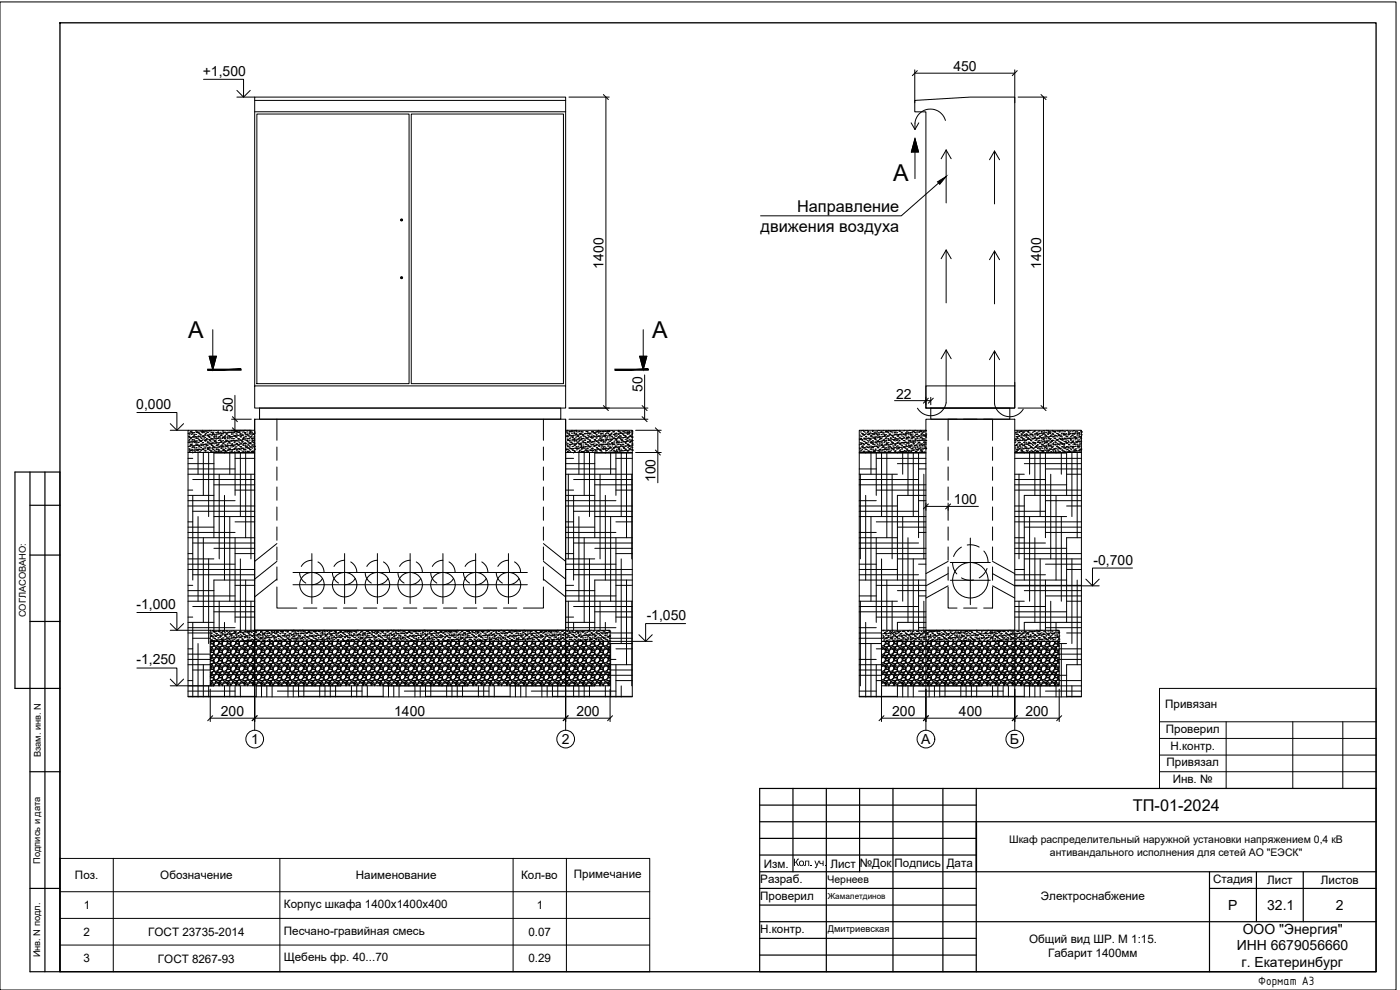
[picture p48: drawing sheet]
<svg xmlns="http://www.w3.org/2000/svg" width="420mm" height="297mm" viewBox="0 0 420 297" stroke-linecap="round" stroke-linejoin="round" font-family="sans-serif">
<defs><g id="words">
<g font-size="7">
<text x="268" y="54.3">А</text>
<text x="56.5" y="101.4">А</text>
<text x="195.7" y="101.4">А</text>
</g>
<g font-size="4.9">
<text x="239.2" y="63.7">Направление</text>
<text x="228.3" y="69.6">движения воздуха</text>
<text x="340" y="243.3">ТП-01-2024</text>
</g>
<g font-size="4.2">
<text x="60.9" y="22.7">+1,500</text>
<text x="286.1" y="21.3">450</text>
<text x="181.2" y="80.6" transform="rotate(-90 181.2 80.6)">1400</text>
<text x="312.5" y="80.6" transform="rotate(-90 312.5 80.6)">1400</text>
<text x="192.8" y="117.6" transform="rotate(-90 192.8 117.6)">50</text>
<text x="269" y="119.6">22</text>
<text x="40.9" y="122.7">0,000</text>
<text x="69.8" y="123.7" transform="rotate(-90 69.8 123.7)">50</text>
<text x="196.8" y="144.7" transform="rotate(-90 196.8 144.7)">100</text>
<text x="286.2" y="151.3">100</text>
<text x="328.2" y="169.4">-0,700</text>
<text x="41" y="182.7">-1,000</text>
<text x="194.1" y="186">-1,050</text>
<text x="41" y="199.4">-1,250</text>
<text x="66.3" y="214.8">200</text>
<text x="118.3" y="214.8">1400</text>
<text x="173" y="214.8">200</text>
<text x="267.8" y="214.8">200</text>
<text x="287.8" y="214.8">400</text>
<text x="307.7" y="214.8">200</text>
<text x="75.4" y="223.3">1</text>
<text x="168.6" y="223.3">2</text>
<text x="276.5" y="223.3">А</text>
<text x="303.1" y="223.3">Б</text>
<text x="368.6" y="273.1">Р</text>
<text x="380.3" y="273">32.1</text>
<text x="400.9" y="273.1">2</text>
<text x="373" y="280.1">ООО &quot;Энергия&quot;</text>
<text x="371.2" y="285.1">ИНН 6679056660</text>
<text x="372.6" y="290.2">г. Екатеринбург</text>
</g>
<text font-size="3.9" x="377.6" y="295.5">Формат А3</text>
<g font-size="3.5">
<text x="349.7" y="212.5">Привязан</text>
<text x="349.9" y="220">Проверил</text>
<text x="351.3" y="225">Н.контр.</text>
<text x="350.1" y="230">Привязал</text>
<text x="351.9" y="234.9">Инв. №</text>
<text x="22.5" y="263.8">Поз.</text>
<text x="48.1" y="263.8">Обозначение</text>
<text x="106.8" y="263.8">Наименование</text>
<text x="156.4" y="263.8">Кол-во</text>
<text x="172.3" y="263.4">Примечание</text>
<text x="229.3" y="260.3">Изм.</text>
<text x="249.2" y="260.3">Лист</text>
<text x="258" y="260">№Док</text>
<text x="268.5" y="260">Подпись</text>
<text x="284.1" y="260">Дата</text>
<text x="228.2" y="269.9">Проверил</text>
<text x="228.2" y="265">Разраб.</text>
<text x="312.4" y="270">Электроснабжение</text>
<text x="364.1" y="265.1">Стадия</text>
<text x="380.3" y="265.3">Лист</text>
<text x="396.4" y="265.3">Листов</text>
<text x="25.1" y="272.8">1</text>
<text x="85.2" y="272.4">Корпус шкафа 1400х1400х400</text>
<text x="161.1" y="272.8">1</text>
<text x="25.1" y="280.8">2</text>
<text x="44.5" y="280.8">ГОСТ 23735-2014</text>
<text x="85.2" y="280.4">Песчано-гравийная смесь</text>
<text x="158.6" y="280.8">0.07</text>
<text x="228.2" y="280">Н.контр.</text>
<text x="308.9" y="282.9">Общий вид ШР. М 1:15.</text>
<text x="314.6" y="287.1">Габарит 1400мм</text>
<text x="25" y="288.8">3</text>
<text x="47.4" y="288.8">ГОСТ 8267-93</text>
<text x="85.2" y="288.5">Щебень фр. 40...70</text>
<text x="158.6" y="288.8">0.29</text>
</g>
<g font-size="3.1">
<text x="302.9" y="253.1">Шкаф распределительный наружной установки напряжением 0,4 кВ</text>
<text x="315.1" y="256.8">антивандального исполнения для сетей АО &quot;ЕЭСК&quot;</text>
<text x="238" y="259.8">Кол . уч.</text>
<text x="248.3" y="264.9">Чернеев</text>
</g>
<g font-size="2.8">
<text x="7.7" y="185.2" transform="rotate(-90 7.7 185.2)">СОГЛАСОВАНО:</text>
<text x="12.2" y="227.2" transform="rotate(-90 12.2 227.2)">Взам. инв. N</text>
<text x="12" y="259.2" transform="rotate(-90 12 259.2)">Подпись и дата</text>
<text x="248.4" y="279.8">Дмитриевская</text>
<text x="12" y="287.3" transform="rotate(-90 12 287.3)">Инв. N подл.</text>
</g>
<text font-size="2.4" x="248.4" y="269.8">Жамалетдинов</text>
</g></defs>
<path d="M18 6.8h395v284.8h-395z" fill="none" stroke="#000" stroke-width=".4"/>
<path d="M9 141.6v150h9v-150h-13.5v65h13.5M9 151.6h9M13.5 141.6v150M9 166.5h9M9 186.5h9M9 231.5h9M9 266.6h9" fill="none" stroke="#000" stroke-width=".36"/>
<!-- layer: 0 -->
<g fill="none" stroke="#000" stroke-width=".36">
<path d="M228 236.6h185v55h-185zM238 236.6v25M248 236.6v55M258 236.6v25M268 236.6v55M283 236.6v55M293 236.6v10M228 241.6h65M228 246.6h185M228 251.6h65M228 256.5h65M228 261.6h185"/>
<path d="M228 266.6h65M228 271.6h65M228 276.5h185M293 261.6v30M363 266.6h50M363 261.6v30M377.1 261.6v14.9M391.1 261.6v14.9M228 281.5h65M228 286.6h65"/>
</g>
<path d="M293 246.6v15" fill="none" stroke="#000" stroke-width=".51"/>
<g fill="none" stroke="#000" stroke-width=".3">
<path d="M0 .6h419v296.4h-419zM61.1 23.8h12v5.3M71.1 27.1l2 2 2-2M71.1 29.1h5.3M76.4 33.5h93.4M76.4 30.1h93.4M77.1 34.2h45.7v80.9h-45.7zM123.4 34.2h45.7v80.9h-45.7zM170.8 29.1h12M181.1 28.4l1.5 1.5M181.8 29.1v93.3M273.5 36.9l1.1 1.9"/>
<path d="M274.5 30.1l16.7-1h13.3v93.3h-26.6v-88.8h-3.4zM274.5 21v9.8M274.5 22h30M275.3 21.2l-1.5 1.5M275.7 36.9l-1.1 1.9M283.7 36.1a4.7 4.7 0 0 0-4.9-3.4 4.7 4.7 0 0 0-4.2 4.2v1.9M304.5 21v9.8M305.3 21.2l-1.5 1.5M305.5 29.1h8.7M312.4 28.4l1.5 1.5M313.2 29.1v93.3M274.6 41.6l1.1 4h-2.2z"/>
<path d="M274.6 45.6v8M281.7 54.9l-11.2 9.9h-42.2M284 45v15.9M284 45l1.5 2.6M284 45l-1.6 2.6M298.5 45.3v15.9M298.5 45.3l-1.5 2.6M298.5 45.3l1.5 2.6M120.5 66h-.2h.2M120.5 66h.1M120.5 66h.2h-.2M284 75v15.9"/>
<path d="M284 75l1.5 2.6M284 75l-1.6 2.6M298.5 75.3v15.9M298.5 75.3l-1.5 2.6M298.5 75.3l1.5 2.6M63.9 98.9v8M120.3 83.3h.2zM120.5 83.3h.1M120.5 83.3h.2zM193 98.9v8M62.8 106.9h2.1l-1 4zM70.5 118.6v10.5"/>
<path d="M76.4 115.8v-86.7h93.4v86.7M76.4 115.8h93.4v6.6h-93.4zM192 106.9h2.1l-1.1 4zM193.5 112.5v13.3M277.9 119.2v2.2M278.6 119.5l-1.5 1.5M279.3 119.2v2.2M280.1 119.5l-1.5 1.5M284 105v15.9a4.7 4.7 0 0 1-3.8 3.8 4.7 4.7 0 0 1-4.9-2.2M284 105l1.5 2.6M284 105l-1.6 2.6M298.5 105.3v15.9a4.7 4.7 0 0 0 3.7 3.8 4.7 4.7 0 0 0 4.9-2.2"/>
<path d="M298.5 105.3l-1.5 2.6M298.5 105.3l1.5 2.6M304.5 114.7v7.7h-26.6v-6.6h26.6M41.1 123.8h12v5.3M51.1 127.1l2 2 2-2M51.1 129.1h5.3M56.4 132.7h.1M56.4 137.5h1.4M56.4 139.1h7.8M56.4 135.8h20M56.5 130.1h.1M56.5 134h.1"/>
<path d="M56.6 130.9h.1M56.6 132.2h.1M56.6 132.8h.1M56.6 134.7h.1M56.7 131.3h.1M56.7 131h.1M56.7 135.3h.1M56.7 129.9h.1M56.7 134.8h.1M56.7 130.9h.1M56.7 130.3h.1M56.8 131.9h.1"/>
<path d="M56.8 132.4h.1M56.8 132.8h.1M56.8 135.4h.1M56.8 133.8h.1M56.9 134.8h.1M56.9 130h.1M56.9 135.8h.1M56.9 133.9h.1M56.9 131.3h.1M57 135.2h.1M57 133.5h.1M57 129.5h.1"/>
<path d="M57.1 131.4h.1M57.1 132.6h.1M57.1 133.3h.1M57.1 131.6h.1M57.1 129.6h.1M57.2 135.2h.1M57.2 133.6h.1M57.2 133.4h.1M57.3 131.2h.1M57.3 129.7h.1M57.4 135.2h.1M57.4 132.6h.1"/>
<path d="M57.4 129.4h.1M57.4 134.8h.1M57.4 130.4h.1M57.5 131.3h.1M57.5 132.3h.1M57.5 133.3h.1M57.6 134.3h.1M57.6 129.9h.1M57.6 129.8h.1M57.6 132.8h.1M57.6 135.2h.1M57.6 133.8h.1"/>
<path d="M57.6 130h.1M57.6 134.9h.1M57.6 131.9h.1M57.7 133.8h.1M57.7 135.6h.1M57.7 132h.1M57.8 131h.1M57.8 135.7h.1M57.8 132.5h.1M57.8 129.9h.1M57.8 133.8h.1M57.8 135.8v.1"/>
<path d="M58 131.1h.1M58 134.1h.1M58 131.2h.1M58.1 135.1h.1M58.1 129.8h.1M58.1 130.5h.1M58.1 130.8h.1M58.1 131.8h.1M58.1 132.4h.1M58.2 132.2h.1M58.2 134.2h.1M58.2 132.8h.1"/>
<path d="M58.2 130.6h.1M58.2 133.8h.1M58.2 129.8h.1M58.3 134.7h.1M58.3 134.3h.1M58.3 135.7h.1M58.3 133.8h.1M58.3 131.1h.1M58.3 135.1h.1M58.3 130.3h.1M58.4 132.4h.1M58.4 135.4h.1"/>
<path d="M58.5 132.4h.1M58.6 133.5h.1M58.6 131h.1M58.7 132.8h.1M58.7 129.2h.1M58.7 129.4h.1M58.7 131.1h.1M58.7 134.7h.1M58.7 130.4h.1M58.7 135h.1M58.7 131.6h.1M58.7 132.9h.1"/>
<path d="M58.8 131.3h.1M58.8 132.4h.1M58.8 133.6h.1M58.8 132.3h.1M58.8 133.3h.1M58.9 134.3h.1M58.9 135.2h.1M58.9 129.7h.1M59 133.7h.1M59 134.8h.1M59.1 129.6h.1M59.1 129.8h.1"/>
<path d="M59.1 131.4h.1M59.2 132.3h.1M59.2 132.8h.1M59.2 129.7h.1M59.2 133.3h.1M59.2 134.9h.1M59.2 135.2h.1M59.2 133.6h.1M59.2 131.5h.1M59.3 135.3h.1M59.3 130.9h.1M59.4 131h.1"/>
<path d="M59.4 129.8h.1M59.4 134.9h.1M59.4 135.8v6.5M59.5 130.8h.1M59.5 131.8h.1M59.5 132.8h.1M59.5 133.7h.1M59.5 131.1h.1M59.6 134.1h.1M59.6 134.7h.1M59.6 135.7h.1M59.6 129.6h.1"/>
<path d="M59.6 130h.1M59.6 130.9h.1M59.6 133.6h.1M59.7 131.9h.1M59.7 134.9h.1M59.7 133.8h.1M59.7 130.1h.1M59.7 135.7h.1M59.8 132.2h.1M59.8 133.9h.1M59.9 132.2h.1M59.9 130.3h.1"/>
<path d="M60 132.4h.1M60 135.4h.1M60.1 129.3h.1M60.1 130.9h.1M60.1 130.3h.1M60.1 132.2h.1M60.1 134.8h.1M60.1 131.3h.1M60.2 132.3h.1M60.2 133.5h.1M60.2 130.5h.1M60.2 132.4h.1"/>
<path d="M60.2 133.2h.1M60.2 134.3h.1M60.2 134.2h.1M60.3 135.2h.1M60.3 132.5h.1M60.3 129.5h.1M60.3 133.5h.1M60.3 131.6h.1M60.4 133.6h.1M60.5 129.7h.1M60.5 132.1h.1M60.6 129.5h.1"/>
<path d="M60.6 134.8h.1M60.6 133.4h.1M60.6 129.1h.1M60.7 131h.1M60.7 129.8h.1M60.7 132.8h.1M60.7 134.8h.1M60.7 130.8h.1M60.7 131.1h.1M60.8 131.8h.1M60.8 134.7h.1M60.8 134.9h.1"/>
<path d="M60.8 132.8h.1M60.8 133.7h.1M60.8 134.8h.1M60.9 134.7h.1M60.9 135.7h.1M60.9 130.9h.1M61 129.4h.1M61 133.4h.1M61 130.8h.1M61 135.8v12.8M61.1 134.7h.1M61.1 131.1h.1"/>
<path d="M61.2 134.1h.1M61.2 129.6h.1M61.2 131.5h.1M61.2 133.3h.1M61.2 132h.1M61.2 129.7h.1M61.3 135.2h.1M61.3 133.4h.1M61.3 132.2h.1M61.4 129.3h.1M61.4 130.3h.1M61.4 130.7h.1"/>
<path d="M61.5 131.3h.1M61.5 134.6h.1M61.5 132.2h.1M61.5 132h.1M61.5 130.3h.1M61.5 133.2h.1M61.6 134.2h.1M61.6 132.4h.1M61.6 135.4h.1M61.6 135.2h.1M61.7 129.4h.1M61.7 130.1h.1"/>
<path d="M61.7 133.3h.1M61.7 131.9h.1M61.7 133.5h.1M61.7 133.8h.1M61.8 135.7h.1M61.8 132h.1M61.9 129.3h.1M61.9 132h.1M61.9 131.6h.1M62 133.3h.1M62 133.6h.1M62.1 129.8h.1"/>
<path d="M62.1 129.7h.1M62.1 130.8h.1M62.1 130.6h.1M62.1 131.7h.1M62.1 134.8h.1M62.2 134.6h.1M62.2 132.7h.1M62.2 130.5h.1M62.2 133.7h.1M62.2 132.4h.1M62.3 134.7h.1M62.3 134.3h.1"/>
<path d="M62.3 135.6h.1M62.3 130.6h.1M62.3 129.8h.1M62.3 132.8h.1M62.3 129.3h.1M62.4 134.9h.1M62.4 134.4h.1M62.4 133.2h.1M62.4 130.6h.1M62.4 134.5h.1M62.5 130.9h.1M62.6 131.9h.1"/>
<path d="M62.6 135.8v19.2M62.7 129.1h.1M62.7 129.3h.1M62.7 131.1h.1M62.7 134.1h.1M62.7 131h.1M62.7 130.3h.1M62.7 132.9h.1M62.8 131.3h.1M62.8 129.2h.1M62.8 132.2h.1M62.8 130.5h.1"/>
<path d="M62.8 134.8h.1M62.8 133.2h.1M62.8 134.5h.1M62.8 133h.1M62.9 134.2h.1M62.9 131.8h.1M62.9 135.2h.1M62.9 135.8h.1M62.9 132.2h.1M63 129.2h.1M63.1 133.1h.1M63.1 130.3h.1"/>
<path d="M63.1 132.4h.1M63.1 135.4h.1M63.2 129.6h.1M63.2 131.5h.1M63.3 131.8h.1M63.3 129.1h.1M63.3 133.4h.1M63.3 135.3h.1M63.3 135.7h.1M63.3 133.1h.1M63.3 133.5h.1M63.3 131.6h.1"/>
<path d="M63.4 135.3h.1M63.4 129.8h.1M63.5 130.7h.1M63.5 131.7h.1M63.5 131.6h.1M63.5 130.4h.1M63.5 132.7h.1M63.5 134.4h.1M63.5 133.7h.1M63.5 133.6h.1M63.6 134.6h.1M63.6 135.6h.1"/>
<path d="M63.7 129.7h.1M63.7 130.1h.1M63.7 133h.1M63.7 134.8h.1M63.8 130.4h.1M63.8 132h.1M63.8 133.8h.1M63.8 134.3h.1M63.8 130.2h.1M63.8 135.7h.1M63.9 129.8h.1M63.9 133.9h.1"/>
<path d="M63.9 132.8h.1M63.9 134.9h.1M64 131.7h.1M64 135.6h.1M64.1 129.3h.1M64.1 130.2h.1M64.1 130.9h.1M64.1 131.2h.1M64.2 132.2h.1M64.2 130.4h.1M64.2 133.2h.1M64.2 134.3h.1"/>
<path d="M64.2 131.6h.1M64.2 134.2h.1M64.2 130.6h.1M64.3 135.1h.1M64.3 135.6h.1M64.3 132.4h.1M64.3 131.1h.1M64.3 134.1h.1M64.3 134.4h.1M64.4 132.5h.1M64.4 132.9h.1M64.5 132.2h.1"/>
<path d="M64.6 131.6h.1M64.7 130.3h.1M64.7 132.9h.1M64.7 135.5h.1M64.7 129.8h.1M64.7 132.4h.1M64.7 135.4h.1M64.7 129.2h.1M64.7 130.8h.1M64.7 131h.1M64.8 131.7h.1M64.8 132.7h.1"/>
<path d="M64.8 132.9h.1M64.8 133.7h.1M64.8 134.8h.1M64.9 130.2h.1M64.9 131.1h.1M64.9 134.7h.1M64.9 134.2h.1M64.9 133.5h.1M64.9 135.6h.1M64.9 134.9h.1M65.1 131.6h.1M65.1 132.8h.1"/>
<path d="M65.1 133.6h.1M65.1 130.2h.1M65.2 134.2h.1M65.2 129.7h.1M65.3 129.7h.1M65.3 131.5h.1M65.3 134.8h.1M65.3 133.4h.1M65.4 135.5h.1M65.4 135.3h.1M65.4 129.3h.1M65.4 133.5h.1"/>
<path d="M65.4 130.2h.1M65.5 131.2h.1M65.5 129.8h.1M65.5 132.8h.1M65.5 132.2h.1M65.5 133.2h.1M65.5 130.2h.1M65.5 134.9h.1M65.6 134.1h.1M65.6 135.1h.1M65.6 131.5h.1M65.6 135.4h.1"/>
<path d="M65.7 130.9h.1M65.8 130.1h.1M65.8 132h.1M65.8 132.8h.1M65.8 133.9h.1M65.9 131.1h.1M65.9 135.8h.1M65.9 134.1h.1M65.9 132.1h.1M66 131.4h.1M66 135.4h.1M66.1 132.7h.1"/>
<path d="M66.1 129.7h.1M66.1 132.2h.1M66.1 130.7h.1M66.1 131.7h.1M66.2 132.7h.1M66.2 133.6h.1M66.2 130.1h.1M66.2 130.3h.1M66.3 134.6h.1M66.3 135.6h.1M66.3 134h.1M66.3 130.6h.1"/>
<path d="M66.3 132.3h.1M66.3 135.4h.1M66.3 132.5h.1M66.4 134.4h.1M66.4 130.7h.1M66.5 130h.1M66.5 132.7h.1M66.5 133.5h.1M66.5 134h.1M66.7 131.6h.1M66.7 129.3h.1M66.7 131.3h.1"/>
<path d="M66.7 133.6h.1M66.7 130.2h.1M66.7 135.3h.1M66.8 131.2h.1M66.8 129.2h.1M66.8 132.2h.1M66.8 133.2h.1M66.8 131.1h.1M66.8 129.7h.1M66.8 133h.1M66.9 134.1h.1M66.9 129.3h.1"/>
<path d="M66.9 135.1h.1M66.9 134.8h.1M66.9 134.9h.1M66.9 130h.1M66.9 133h.1M67 131.3h.1M67 133.9h.1M67 135.2h.1M67.1 129.8h.1M67.1 132.8h.1M67.1 134.9h.1M67.2 132.6h.1"/>
<path d="M67.2 130.9h.1M67.3 129.7h.1M67.3 131.6h.1M67.4 131.2h.1M67.4 133.4h.1M67.4 135.8v.1M67.4 135.3h.1M67.4 129.7h.1M67.4 135.2h.1M67.4 132.6h.1M67.5 130.7h.1M67.5 131.1h.1"/>
<path d="M67.5 131.7h.1M67.5 134.1h.1M67.5 135.4h.1M67.5 132.6h.1M67.5 133.6h.1M67.6 134.6h.1M67.6 129.9h.1M67.6 135.6h.1M67.6 133.8h.1M67.6 132.2h.1M67.8 130.3h.1M67.8 130.2h.1"/>
<path d="M67.8 132.5h.1M67.9 129.9h.1M67.9 132h.1M67.9 132.3h.1M67.9 135.4h.1M67.9 133.9h.1M67.9 133.8h.1M67.9 130.2h.1M68 134h.1M68.1 129.2h.1M68.1 131.2h.1M68.1 133.5h.1"/>
<path d="M68.1 135.1h.1M68.1 130.2h.1M68.2 132.1h.1M68.2 133.1h.1M68.2 134.1h.1M68.2 131.6h.1M68.3 135.1h.1M68.3 129.8h.1M68.3 133.6h.1M68.3 133.7h.1M68.3 131.1h.1M68.3 130.6h.1"/>
<path d="M68.4 135.1h.1M68.4 132.5h.1M68.4 129.7h.1M68.4 134.4h.1M68.5 132.6h.1M68.5 134.8h.1M68.5 132.4h.1M68.6 129.8h.1M68.6 132.8h.1M68.7 134.9h.1M68.7 129.7h.1M68.7 130.7h.1"/>
<path d="M68.7 131h.1M68.8 131.7h.1M68.8 135h.1M68.8 132.4h.1M68.8 132.6h.1M68.8 130.9h.1M68.8 129.3h.1M68.9 133.6h.1M68.9 131.1h.1M68.9 134.6h.1M68.9 133h.1M68.9 135.6h.1"/>
<path d="M68.9 134.9h.1M68.9 131.2h.1M69 129.7h.1M69 135.8v6.5M69 133.7h.1M69 134.9h.1M69 131.1h.1M69 134.1h.1M69.2 132.3h.1M69.2 129.7h.1M69.2 132.2h.1M69.3 133.6h.1"/>
<path d="M69.3 129.7h.1M69.4 131.6h.1M69.4 129.2h.1M69.4 130.3h.1M69.4 133.5h.1M69.4 130.2h.1M69.4 131h.1M69.4 129.8h.1M69.4 132.3h.1M69.4 135.4h.1M69.5 131.1h.1M69.5 134.9h.1"/>
<path d="M69.5 135.4h.1M69.5 132.1h.1M69.5 133.5h.1M69.5 125.8h5.9M69.5 129.1h5.9M69.5 133.1h.1M69.6 134.1h.1M69.6 135.1h.1M69.6 129.6h.1M69.7 133.5h.1M69.7 133.6h.1M69.7 130.9h.1"/>
<path d="M69.7 134.9h.1M69.7 128.4l1.5 1.5M69.7 125l1.5 1.5M69.8 131.6h.1M69.9 133.6h.1M69.9 130.2h.1M69.9 132.2h.1M69.9 132.1h.1M69.9 133.9h.1M70 132.2h.1M70 129.7h.1M70.1 134.8h.1"/>
<path d="M70.1 129.7h.1M70.1 130.9h.1M70.1 130.6h.1M70.1 131.6h.1M70.2 132.2h.1M70.2 132.6h.1M70.2 133.6h.1M70.2 129.8h.1M70.2 132.8h.1M70.3 134.5h.1M70.3 135.5h.1M70.3 134.9h.1"/>
<path d="M70.3 129.5h.1M70.4 133.5h.1M70.4 130.7h.1M70.4 130.9h.1M70.4 132.6h.1M70.4 134.4h.1M70.5 130.8h.1M70.5 134.5h.1M70.5 135.8v12.8M70.5 137.5h5.9M70.6 132.1h.1M70.6 129.5h.1"/>
<path d="M70.6 133.4h.1M70.6 131.1h.1M70.6 134.1h.1M70.7 129.2h.1M70.7 130.2h.1M70.8 131.2h.1M70.8 132.1h.1M70.8 130.8h.1M70.8 133.1h.1M70.8 132.2h.1M70.8 134.7h.1M70.9 134.1h.1"/>
<path d="M70.9 129.3h.1M70.9 135.1h.1M70.9 131.2h.1M70.9 133h.1M71 129.4h.1M71 130.3h.1M71 134.9h.1M71 133.4h.1M71 132.3h.1M71 135.4h.1M71 133.1h.1M71.1 130.8h.1"/>
<path d="M71.1 134.7h.1M71.2 133.5h.1M71.3 132h.1M71.4 131.6h.1M71.4 129.8h.1M71.4 129.6h.1M71.4 133.6h.1M71.5 130.6h.1M71.5 133.5h.1M71.5 131.6h.1M71.5 130.7h.1M71.5 135.4h.1"/>
<path d="M71.5 132.6h.1M71.5 132h.1M71.5 134.6h.1M71.5 131.7h.1M71.6 134.5h.1M71.6 129.7h.1M71.6 135.5h.1M71.6 134.8h.1M71.7 129.4h.1M71.7 133.3h.1M71.8 129.8h.1M71.8 132.8h.1"/>
<path d="M71.9 134.9h.1M71.9 130.2h.1M71.9 132h.1M71.9 132.1h.1M72 129.3h.1M72 134h.1M72 130.9h.1M72 133.3h.1M72 130.3h.1M72.1 129.1h.1M72.1 134.1h.1M72.1 130.1h.1"/>
<path d="M72.1 131.1h.1M72.1 135.8v19.2M72.2 130.6h.1M72.2 132.1h.1M72.2 133.1h.1M72.2 134.5h.1M72.2 131.1h.1M72.2 134.1h.1M72.2 134h.1M72.3 135h.1M72.4 129.3h.1M72.4 133.2h.1"/>
<path d="M72.4 132.2h.1M72.4 130.6h.1M72.4 130.7h.1M72.5 132.6h.1M72.5 134.5h.1M72.6 130.3h.1M72.6 132.7h.1M72.6 132.3h.1M72.6 135.4h.1M72.6 131.9h.1M72.7 129.7h.1M72.7 130.6h.1"/>
<path d="M72.8 131.6h.1M72.8 132.6h.1M72.8 133.5h.1M72.8 130.5h.1M72.9 133.6h.1M72.9 134.5h.1M72.9 131.8h.1M72.9 135.5h.1M72.9 129.3h.1M72.9 135.8h.1M72.9 131.2h.1M73 131.6h.1"/>
<path d="M73 133.1h.1M73 133.6h.1M73 134.9h.1M73 131.3h.1M73.1 129.2h.1M73.1 133.1h.1M73.1 135h.1M73.2 129.7h.1M73.2 134.8h.1M73.3 129.1h.1M73.3 131.8h.1M73.3 135.7h.1"/>
<path d="M73.4 133.1h.1M73.4 129.8h.1M73.4 132.8h.1M73.4 129.1h.1M73.4 130.1h.1M73.4 134.9h.1M73.5 131.1h.1M73.5 132.1h.1M73.5 131.7h.1M73.5 133.5h.1M73.5 133h.1M73.5 130.4h.1"/>
<path d="M73.5 129.9h.1M73.6 134h.1M73.6 135.4h.1M73.6 134.4h.1M73.6 130.9h.1M73.6 135h.1M73.6 133.6h.1M73.7 135.9v25.4M73.8 130.4h.1M73.8 133h.1M73.8 131.1h.1M73.8 134.1h.1"/>
<path d="M73.8 134.3h.1M74 132.2h.1M74 130.3h.1M74 132.1h.1M74 131.7h.1M74 135.6h.1M74 134h.1M74.1 129.6h.1M74.1 132.2h.1M74.1 130.6h.1M74.1 131.6h.1M74.1 130.3h.1"/>
<path d="M74.2 132.5h.1M74.2 132.3h.1M74.2 133.5h.1M74.2 130.3h.1M74.2 135.4h.1M74.3 134.5h.1M74.3 134.3h.1M74.3 135.5h.1M74.3 131.6h.1M74.3 135.6h.1M74.4 133.5h.1M74.5 132.9h.1"/>
<path d="M74.5 130.7h.1M74.5 132.6h.1M74.5 134.5h.1M74.6 131.6h.1M74.6 130.8h.1M74.6 133.6h.1M74.6 134.6h.1M74.7 131.6h.1M74.7 129.1h.1M74.7 135.5h.1M74.7 130.1h.1M74.7 132.9h.1"/>
<path d="M74.7 129.7h.1M74.8 131.1h.1M74.8 132.1h.1M74.8 134.7h.1M74.8 133h.1M74.9 134h.1M74.9 135h.1M74.9 130.2h.1M74.9 134.2h.1M75 129.8h.1M75 129.3h.1M75 132.8h.1"/>
<path d="M75 134.9h.1M75 131.2h.1M75 133.1h.1M75.1 129.4h.1M75.1 135h.1M75.1 133.2h.1M75.1 132.8h.1M75.2 130.2h.1M75.2 130.9h.1M75.2 134.2h.1M75.4 131.5h.1M75.4 131h.1"/>
<path d="M75.4 134.1h.1M75.4 129.6h.1M75.4 135.4h.1M75.5 130.6h.1M75.5 131.5h.1M75.5 129.8h.1M75.5 132.5h.1M75.5 131.7h.1M75.5 133.5h.1M75.6 132.2h.1M75.6 133.6h.1M75.6 134.5h.1"/>
<path d="M75.6 130.2h.1M75.6 135.4h.1M75.6 135.5h.1M75.6 134.1h.1M75.6 131.8h.1M75.6 131.5h.1M75.7 135.4h.1M75.7 135.5h.1M75.7 130.3h.1M75.8 132.3h.1M75.8 135.4h.1M75.8 132.7h.1"/>
<path d="M76 133.5h.1M76 130.3h.1M76.1 131.4h.1M76.1 132.2h.1M76.1 134h.1M76.1 132.7h.1M76.1 135.3h.1M76.1 130.4h.1M76.1 130.1h.1M76.1 131h.1M76.1 131.6h.1M76.2 134.1h.1"/>
<path d="M76.2 132h.1M76.2 133h.1M76.2 133.6h.1M76.2 134h.1M76.3 134.9h.1M76.3 130.1h.1M76.3 134h.1M76.3 129.7h.1M76.4 134.7h.1M76.4 125.8h93.4v63.3h-93.4zM76.4 125.8v63.3h93.4v-63.3M76.4 129.1h-20v80h133.4v-80h-20"/>
<path d="M76.4 135.9h-12.2v25.4M77.9 122.4h90.4v3.4h-90.4zM83.1 125.8v6.3M83.1 134.1v4M163.1 125.8v6.3M163.1 134.1v4M169.8 135h.1M169.8 137.5h2.3M169.8 139.1h8.7M169.8 135.8h20M169.8 133.2h.1M169.8 130.9h.1"/>
<path d="M169.9 134.8h.1M169.9 129.6h.1M169.9 132.7h.1M169.9 134.7h.1M170 129.6h.1M170.1 133.5h.1M170.1 130.8h.1M170.1 130.9h.1M170.1 134.8h.1M170.2 129.1h.1M170.2 130.1h.1M170.2 129.9h.1"/>
<path d="M170.2 131.7h.1M170.2 131.1h.1M170.2 132.1h.1M170.2 133.6h.1M170.3 135.5h.1M170.3 133h.1M170.3 130.9h.1M170.3 131.8h.1M170.3 134h.1M170.3 132.2h.1M170.3 133.9h.1M170.3 135h.1"/>
<path d="M170.3 135.6h.1M170.5 132h.1M170.5 130.8h.1M170.5 134.8h.1M170.6 132.1h.1M170.6 130.1h.1M170.7 130.3h.1M170.7 132.2h.1M170.7 135.2h.1M170.7 129.5h.1M170.8 134.1h.1M170.8 122.4h23.7"/>
<path d="M170.8 125.8h23.7M170.8 133.4h.1M170.8 130.4h.1M170.8 129.7h.1M170.8 130.6h.1M170.8 134.2h.1M170.9 131.6h.1M170.9 132.6h.1M170.9 133.3h.1M170.9 133.5h.1M171 134.5h.1M171 135.5h.1"/>
<path d="M171 132.1h.1M171 129.4h.1M171 133.4h.1M171.1 131.4h.1M171.1 133.4h.1M171.2 130.7h.1M171.2 130.8h.1M171.2 134.7h.1M171.2 129.5h.1M171.2 132.7h.1M171.3 134.6h.1M171.3 132.8h.1"/>
<path d="M171.4 129.4h.1M171.4 133.3h.1M171.5 130.7h.1M171.5 129.6h.1M171.5 132.7h.1M171.5 129.1h.1M171.5 134.6h.1M171.5 130.1h.1M171.5 134.7h.1M171.6 131.1h.1M171.6 132h.1M171.6 133h.1"/>
<path d="M171.6 134h.1M171.7 132h.1M171.7 130.8h.1M171.7 135h.1M171.7 129.4h.1M171.7 131.3h.1M171.8 133.2h.1M171.8 135h.1M171.8 131.4h.1M171.9 130.6h.1M171.9 130.9h.1M171.9 133.9h.1"/>
<path d="M171.9 135.1h.1M171.9 134.6h.1M171.9 131.9h.1M172.1 132h.1M172.1 129.3h.1M172.1 133.2h.1M172.1 135.8v.1M172.2 129.6h.1M172.2 130.6h.1M172.2 129.9h.1M172.2 131.6h.1M172.2 130.1h.1"/>
<path d="M172.3 132.5h.1M172.3 131.8h.1M172.3 132.2h.1M172.3 133.6h.1M172.3 133.5h.1M172.3 135.2h.1M172.3 130h.1M172.3 134.5h.1M172.3 131.9h.1M172.4 135.5h.1M172.4 129.3h.1M172.4 133.7h.1"/>
<path d="M172.4 133.2h.1M172.5 133.3h.1M172.6 130.5h.1M172.6 134.5h.1M172.6 131.4h.1M172.7 133.4h.1M172.7 130.4h.1M172.8 132.2h.1M172.8 129.1h.1M172.8 129.2h.1M172.8 130.1h.1M172.8 133.1h.1"/>
<path d="M172.8 134.1h.1M172.8 130.5h.1M172.8 129.5h.1M172.8 131.1h.1M172.8 132.3h.1M172.9 132.1h.1M172.9 134.4h.1M172.9 134.6h.1M172.9 133h.1M172.9 134h.1M173 135h.1M173 131.8h.1"/>
<path d="M173 129.6h.1M173.1 132.6h.1M173.1 135.7h.1M173.1 134.7h.1M173.2 130.5h.1M173.2 130.8h.1M173.3 131.8h.1M173.3 134.4h.1M173.3 132.7h.1M173.3 134.6h.1M173.3 135.7h.1M173.3 130.9h.1"/>
<path d="M173.4 134.7h.1M173.5 130.9h.1M173.5 133.9h.1M173.5 129.6h.1M173.5 133h.1M173.5 130.6h.1M173.6 131.5h.1M173.6 132.5h.1M173.6 133.5h.1M173.7 134.5h.1M173.7 132h.1M173.7 135.5h.1"/>
<path d="M173.7 131.7h.1M173.7 129.4h.1M173.7 135.8v6.5M173.8 135.6h.1M173.8 133h.1M173.8 131.3h.1M173.8 133.2h.1M173.8 130.1h.1M173.8 129.5h.1M173.9 132.2h.1M173.9 135.2h.1M173.9 135.1h.1"/>
<path d="M173.9 133.3h.1M173.9 130.4h.1M174 134.3h.1M174.1 133.3h.1M174.2 130.1h.1M174.2 133h.1M174.2 130.3h.1M174.2 131h.1M174.2 131.4h.1M174.2 132h.1M174.2 134.3h.1M174.3 133.4h.1"/>
<path d="M174.3 129.9h.1M174.3 133h.1M174.3 131.8h.1M174.3 134h.1M174.3 133.7h.1M174.3 134.9h.1M174.3 135.5h.1M174.4 131.9h.1M174.4 131.6h.1M174.4 129.5h.1M174.4 135.6h.1M174.5 135.6h.1"/>
<path d="M174.5 134.6h.1M174.6 130.3h.1M174.6 129.6h.1M174.6 132.6h.1M174.6 134.2h.1M174.7 131.6h.1M174.7 134.7h.1M174.7 135.5h.1M174.8 130.4h.1M174.8 129.6h.1M174.8 130.7h.1M174.8 132.3h.1"/>
<path d="M174.8 130.6h.1M174.8 134.1h.1M174.9 131.5h.1M174.9 132.9h.1M174.9 130.5h.1M174.9 132.5h.1M174.9 133.5h.1M174.9 134.2h.1M175 134.5h.1M175 135.5h.1M175 130.9h.1M175 133.9h.1"/>
<path d="M175.1 131.5h.1M175.1 135.5h.1M175.1 132.8h.1M175.2 132h.1M175.3 130.2h.1M175.3 130.9h.1M175.3 132.7h.1M175.3 135.8v12.8M175.3 134.1h.1M175.4 130.1h.1M175.4 134.6h.1M175.4 132.8h.1"/>
<path d="M175.5 132.2h.1M175.5 135.2h.1M175.5 130h.1M175.6 131h.1M175.6 130.1h.1M175.6 132.8h.1M175.6 132h.1M175.6 134.1h.1M175.6 133h.1M175.6 133.9h.1M175.6 133.3h.1M175.7 134.9h.1"/>
<path d="M175.8 131.4h.1M175.8 129.5h.1M175.8 135.4h.1M175.9 133.4h.1M175.9 133.2h.1M175.9 135.1h.1M175.9 131.4h.1M176 130.1h.1M176 135.2h.1M176 129.5h.1M176 134h.1M176 131.4h.1"/>
<path d="M176 134.6h.1M176.1 135.3h.1M176.2 129.5h.1M176.2 130.5h.1M176.2 129.6h.1M176.2 131.5h.1M176.2 132.7h.1M176.3 132.5h.1M176.3 134.7h.1M176.3 133.4h.1M176.3 129.9h.1M176.3 134.4h.1"/>
<path d="M176.4 135.4h.1M176.4 131.8h.1M176.4 133.7h.1M176.4 130.7h.1M176.4 130h.1M176.4 135.6h.1M176.4 131.3h.1M176.5 133.8h.1M176.5 135.3h.1M176.5 132.7h.1M176.6 130.9h.1M176.6 133.9h.1"/>
<path d="M176.7 130h.1M176.7 133.9h.1M176.8 130h.1M176.8 131h.1M176.8 130.4h.1M176.8 132.3h.1M176.9 132h.1M176.9 133h.1M176.9 132.6h.1M176.9 134.2h.1M176.9 135.8v19.2M176.9 133.9h.1"/>
<path d="M176.9 130h.1M177 132.4h.1M177 134.9h.1M177 133.9h.1M177 130.1h.1M177 132.2h.1M177 135.2h.1M177.1 131.3h.1M177.2 135.2h.1M177.2 133.3h.1M177.3 130.9h.1M177.4 129.9h.1"/>
<path d="M177.4 133.8h.1M177.4 131.2h.1M177.4 131.4h.1M177.4 132.8h.1M177.4 134.6h.1M177.4 135.2h.1M177.4 133.4h.1M177.4 131h.1M177.5 129.5h.1M177.5 134.7h.1M177.5 130.5h.1M177.6 131.5h.1"/>
<path d="M177.6 129.5h.1M177.6 132.4h.1M177.6 132.5h.1M177.6 133.4h.1M177.6 134.6h.1M177.7 134.4h.1M177.7 135.4h.1M177.8 129.6h.1M177.8 132.6h.1M177.8 131.2h.1M177.8 129.5h.1M177.8 134.7h.1"/>
<path d="M177.9 132.5h.1M177.9 135.1h.1M177.9 131.4h.1M177.9 133.3h.1M177.9 129.6h.1M178 130.7h.1M178 133.3h.1M178 129.8h.1M178.1 133.8h.1M178.2 130h.1M178.2 130.9h.1M178.2 133.9h.1"/>
<path d="M178.2 131h.1M178.2 132h.1M178.3 132.9h.1M178.3 132.4h.1M178.3 133.9h.1M178.3 129.8h.1M178.3 133.7h.1M178.4 134.9h.1M178.4 130h.1M178.4 132h.1M178.4 131.9h.1M178.4 133.7h.1"/>
<path d="M178.5 135.6h.1M178.5 131.9h.1M178.5 131.1h.1M178.5 135h.1M178.5 135.7h.1M178.6 130.1h.1M178.6 132.2h.1M178.6 135.2h.1M178.7 129.7h.1M178.8 133.7h.1M178.8 131h.1M178.8 129.5h.1"/>
<path d="M178.8 133.3h.1M178.8 135h.1M178.8 130.5h.1M178.9 131.5h.1M178.9 130.4h.1M178.9 132.5h.1M178.9 133.4h.1M178.9 134.2h.1M179 134.4h.1M179 132.3h.1M179 131.4h.1M179 130.5h.1"/>
<path d="M179 135.4h.1M179 133.4h.1M179 134.3h.1M179.2 129.5h.1M179.2 131h.1M179.2 134.9h.1M179.2 134.5h.1M179.2 132.3h.1M179.4 129.6h.1M179.4 132.6h.1M179.4 130.9h.1M179.4 134.7h.1"/>
<path d="M179.4 132.8h.1M179.5 133.6h.1M179.5 129.1h.1M179.5 134.7h.1M179.5 130h.1M179.5 132.9h.1M179.6 130.9h.1M179.6 130.7h.1M179.6 131.9h.1M179.6 132.9h.1M179.6 133.9h.1M179.6 132.2h.1"/>
<path d="M179.7 129.6h.1M179.7 134.9h.1M179.7 133.5h.1M179.8 130.9h.1M179.8 133.9h.1M179.9 130.9h.1M179.9 129.5h.1M179.9 134.8h.1M179.9 131.4h.1M180 133.3h.1M180 132h.1M180 135.2h.1"/>
<path d="M180 131.5h.1M180.1 135.2h.1M180.1 129.5h.1M180.1 130.9h.1M180.1 133.5h.1M180.1 130.1h.1M180.2 129.5h.1M180.2 134.8h.1M180.2 132.2h.1M180.2 135.2h.1M180.2 130.5h.1M180.2 131.4h.1"/>
<path d="M180.3 132.4h.1M180.3 133.4h.1M180.3 134.4h.1M180.3 132.2h.1M180.4 135.3h.1M180.4 133.3h.1M180.4 130h.1M180.4 131.9h.1M180.5 133.8h.1M180.5 130.1h.1M180.5 135.6h.1M180.6 130.8h.1"/>
<path d="M180.6 131.4h.1M180.6 133.8h.1M180.6 134.8h.1M180.6 133.4h.1M180.6 132.1h.1M180.8 129.5h.1M180.8 130h.1M180.8 133.4h.1M180.8 134.5h.1M180.8 131h.1M180.9 131.9h.1M180.9 132.9h.1"/>
<path d="M180.9 130.5h.1M181 133.9h.1M181 129.6h.1M181 132.6h.1M181 132.4h.1M181 134.9h.1M181 134.2h.1M181 132.1h.1M181 134.7h.1M181 129.4h.1M181.1 133.4h.1M181.1 121.7l1.5 1.5"/>
<path d="M181.1 130.7h.1M181.3 130.7h.1M181.3 134.6h.1M181.4 130.9h.1M181.4 133.9h.1M181.4 129.4h.1M181.5 133.3h.1M181.5 132.8h.1M181.5 129.5h.1M181.5 130.7h.1M181.5 134.7h.1M181.5 130.4h.1"/>
<path d="M181.5 131h.1M181.5 134.6h.1M181.6 131.4h.1M181.6 132h.1M181.6 132.4h.1M181.6 134.8h.1M181.6 133.4h.1M181.7 134.4h.1M181.7 135.8v.1M181.7 135.3h.1M181.7 132h.1M181.7 130.1h.1"/>
<path d="M181.8 132.1h.1M181.8 135.2h.1M181.9 130.6h.1M181.9 129.5h.1M181.9 134.6h.1M182 131.9h.1M182 133.3h.1M182 131.5h.1M182 129.6h.1M182 135.2h.1M182.1 133.4h.1M182.1 129.3h.1"/>
<path d="M182.1 131.4h.1M182.2 129.9h.1M182.2 133.2h.1M182.2 133.4h.1M182.2 130.9h.1M182.2 131.9h.1M182.3 132.9h.1M182.3 133.8h.1M182.3 129.5h.1M182.4 134.8h.1M182.4 134.5h.1M182.4 129.3h.1"/>
<path d="M182.4 131.9h.1M182.4 133.2h.1M182.5 130.1h.1M182.5 131.9h.1M182.5 133.8h.1M182.5 129.6h.1M182.5 132.6h.1M182.5 135.7h.1M182.6 134.7h.1M182.6 132h.1M182.6 130.5h.1M182.6 134.5h.1"/>
<path d="M182.6 135.7h.1M182.7 130.7h.1M182.8 129.5h.1M182.8 129.2h.1M182.8 130.4h.1M182.9 131.4h.1M182.9 133.1h.1M182.9 130.5h.1M182.9 132.4h.1M182.9 134.4h.1M182.9 133.4h.1M182.9 130.9h.1"/>
<path d="M183 134.4h.1M183 133.9h.1M183 130.5h.1M183 135.3h.1M183 132.4h.1M183 134.3h.1M183 130.6h.1M183.1 131.8h.1M183.1 135.7h.1M183.1 132h.1M183.1 134.4h.1M183.3 135.8v6.5"/>
<path d="M183.3 130.4h.1M183.3 130.1h.1M183.3 134.4h.1M183.3 131.7h.1M183.3 132.1h.1M183.4 135.2h.1M183.4 135.7h.1M183.5 131h.1M183.5 129.9h.1M183.5 132.9h.1M183.5 133h.1M183.5 129.2h.1"/>
<path d="M183.6 130.9h.1M183.6 133.3h.1M183.6 131.9h.1M183.6 134.8h.1M183.6 132.8h.1M183.6 133h.1M183.6 133.8h.1M183.7 134.8h.1M183.7 131.3h.1M183.7 131.7h.1M183.8 133.4h.1M183.8 135.6h.1"/>
<path d="M183.8 133h.1M183.9 129.5h.1M184 134.5h.1M184 130.4h.1M184 129.6h.1M184 131.5h.1M184 134.3h.1M184.1 133.4h.1M184.1 135.2h.1M184.1 129.6h.1M184.1 131.6h.1M184.1 132.6h.1"/>
<path d="M184.2 129.4h.1M184.2 134.7h.1M184.2 135.3h.1M184.2 130.4h.1M184.2 133h.1M184.2 131.4h.1M184.2 130.3h.1M184.3 132.3h.1M184.3 134.3h.1M184.3 133.3h.1M184.3 130.7h.1M184.4 135.3h.1"/>
<path d="M184.4 131.6h.1M184.5 135.6h.1M184.5 130.1h.1M184.5 130.9h.1M184.5 133.9h.1M184.6 132h.1M184.6 133.8h.1M184.6 130.1h.1M184.6 135.7h.1M184.7 130.3h.1M184.7 133.9h.1M184.7 131.6h.1"/>
<path d="M184.7 134.2h.1M184.7 132h.1M184.7 135.5h.1M184.8 129.9h.1M184.8 130.9h.1M184.8 135.8v12.8M184.8 137.5h5M184.9 131.9h.1M184.9 130.1h.1M184.9 132.8h.1M184.9 132.1h.1M185 133.8h.1"/>
<path d="M185 135.2h.1M185 134.8h.1M185 130.6h.1M185 132.4h.1M185.1 134.3h.1M185.1 131.5h.1M185.1 133.3h.1M185.1 132.5h.1M185.2 132.8h.1M185.2 135.5h.1M185.3 131.3h.1M185.3 130.2h.1"/>
<path d="M185.4 133.4h.1M185.4 134.1h.1M185.5 129.4h.1M185.5 129.1h.1M185.5 130.4h.1M185.5 131h.1M185.5 134.5h.1M185.6 131.3h.1M185.6 132.3h.1M185.6 132.8h.1M185.6 132.9h.1M185.6 130.1h.1"/>
<path d="M185.6 134.8h.1M185.6 133.3h.1M185.6 131.1h.1M185.7 134.3h.1M185.7 134.1h.1M185.7 135.3h.1M185.7 129.6h.1M185.7 134.9h.1M185.7 132.6h.1M185.8 134.7h.1M185.8 131.4h.1M185.8 135.4h.1"/>
<path d="M185.9 130.7h.1M186 130.1h.1M186 129.6h.1M186.1 134h.1M186.1 131.4h.1M186.1 131.5h.1M186.1 133.4h.1M186.1 135.3h.1M186.1 130.9h.1M186.1 133.9h.1M186.1 129.7h.1M186.2 129.9h.1"/>
<path d="M186.2 133.5h.1M186.2 130.9h.1M186.2 131.8h.1M186.3 132.8h.1M186.3 132.7h.1M186.3 133.8h.1M186.3 132h.1M186.4 134.8h.1M186.4 135.7h.1M186.4 135.8v19.2M186.5 131.3h.1M186.5 130.1h.1"/>
<path d="M186.5 135.3h.1M186.5 132.1h.1M186.5 135.2h.1M186.5 132.6h.1M186.6 130.1h.1M186.6 132h.1M186.6 133.9h.1M186.6 135.7h.1M186.7 132.1h.1M186.7 130h.1M186.7 133.3h.1M186.8 133.9h.1"/>
<path d="M186.8 129.4h.1M186.8 130.4h.1M186.9 131.4h.1M186.9 132.3h.1M186.9 133.3h.1M186.9 133.4h.1M187 134.3h.1M187 130h.1M187 132.6h.1M187 135.3h.1M187 133.9h.1M187.1 129.4h.1"/>
<path d="M187.1 130.6h.1M187.1 132.5h.1M187.1 134.5h.1M187.1 134.3h.1M187.2 130.6h.1M187.2 131.2h.1M187.2 135.2h.1M187.2 134.4h.1M187.3 129.6h.1M187.3 132.6h.1M187.3 134.7h.1M187.4 129.9h.1"/>
<path d="M187.4 133.8h.1M187.5 131.2h.1M187.5 135.2h.1M187.5 130.7h.1M187.5 129.9h.1M187.6 130.8h.1M187.6 129.2h.1M187.6 131.8h.1M187.6 131.1h.1M187.6 132.8h.1M187.6 132.9h.1M187.6 133.8h.1"/>
<path d="M187.6 132.5h.1M187.6 129.3h.1M187.7 134.8h.1M187.7 130.9h.1M187.7 135.7h.1M187.7 133.9h.1M187.7 133h.1M187.9 131.2h.1M187.9 135.1h.1M187.9 132h.1M187.9 132.5h.1M188 135.9v25.4"/>
<path d="M188 130.1h.1M188.1 129.8h.1M188.1 129.7h.1M188.1 133.8h.1M188.1 132.1h.1M188.1 135.2h.1M188.1 131.5h.1M188.2 133.4h.1M188.2 129.4h.1M188.2 135.3h.1M188.2 131.6h.1M188.2 130.3h.1"/>
<path d="M188.2 131.3h.1M188.3 135.4h.1M188.3 132.3h.1M188.3 133.3h.1M188.3 132.4h.1M188.3 134.2h.1M188.3 129.8h.1M188.4 135.2h.1M188.4 133.7h.1M188.5 131.3h.1M188.5 133.4h.1M188.6 131.1h.1"/>
<path d="M188.6 135h.1M188.6 130.1h.1M188.6 132h.1M188.7 129.4h.1M188.7 133.9h.1M188.7 130.2h.1M188.7 134.5h.1M188.7 135.8h.1M188.7 134h.1M188.8 129.7h.1M188.8 133.7h.1M188.8 131h.1"/>
<path d="M188.8 129.9h.1M188.8 130.8h.1M188.8 135h.1M188.9 129.6h.1M188.9 132.6h.1M188.9 131.8h.1M188.9 132.8h.1M188.9 134.7h.1M189 133.8h.1M189 134.8h.1M189 135.7h.1M189 132.3h.1"/>
<path d="M189.1 130.7h.1M189.1 130.6h.1M189.1 132.5h.1M189.2 134.4h.1M189.2 131h.1M189.2 132.6h.1M189.3 134.9h.1M189.3 132.3h.1M189.3 130.9h.1M189.3 133.9h.1M189.4 129.6h.1M189.5 132h.1"/>
<path d="M189.5 133.6h.1M189.5 129.3h.1M189.5 130.3h.1M189.6 131.3h.1M189.6 132.3h.1M189.6 129.2h.1M189.6 133.3h.1M189.6 130.1h.1M189.6 131.1h.1M189.7 134.2h.1M189.7 132.1h.1M189.7 133h.1"/>
<path d="M189.7 135.2h.1M189.7 132.2h.1M189.7 134.8h.1M189.7 129.6h.1M189.7 131.2h.1M189.7 133.5h.1M189.8 135.9h-11.3v25.4M190.8 135.8h7.6M190.8 129.1h7.6M192.7 125l1.5 1.5M192.7 121.7l1.5 1.5M196.7 128.4l1.5 1.5"/>
<path d="M196.7 135l1.5 1.5M197.4 129.1v15.8M257.9 133.4h.1M257.9 135.9h20M257.9 135.8h20M257.9 134.4h.1M257.9 131.7h.1M257.9 131.9h.1M257.9 134.7h.1M257.9 135.4h.1M258.1 130.6h.1M258.1 132.8h.1"/>
<path d="M258.1 134.5h.1M258.2 131.9h.1M258.2 129.6h.1M258.2 131.5h.1M258.3 133.4h.1M258.3 130.9h.1M258.3 135.2h.1M258.3 131.6h.1M258.3 133h.1M258.3 129.2h.1M258.4 135.3h.1M258.4 133.2h.1"/>
<path d="M258.5 130h.1M258.5 131h.1M258.5 134.1h.1M258.5 131.9h.1M258.6 132.9h.1M258.6 133.9h.1M258.6 129.2h.1M258.6 131.8h.1M258.6 134.9h.1M258.6 135.8h.1M258.6 133.1h.1M258.7 129.1h.1"/>
<path d="M258.7 132.2h.1M258.7 130.1h.1M258.7 134.2h.1M258.7 132h.1M258.8 133.8h.1M258.8 130.2h.1M258.8 130.5h.1M258.8 135.7h.1M258.8 134.4h.1M258.8 133.9h.1M258.9 130.3h.1M258.9 135.4h.1"/>
<path d="M259 129.1h.1M259.1 133.1h.1M259.1 130.4h.1M259.1 133.5h.1M259.1 134.4h.1M259.1 129.5h.1M259.1 130.5h.1M259.1 135.5h.1M259.2 131.4h.1M259.2 132.4h.1M259.2 130.6h.1M259.2 133.4h.1"/>
<path d="M259.3 134.4h.1M259.3 131.7h.1M259.3 131.6h.1M259.3 134.3h.1M259.3 135.3h.1M259.3 135.7h.1M259.3 132.5h.1M259.4 129.7h.1M259.5 130.4h.1M259.5 131.7h.1M259.5 134.7h.1M259.5 134.3h.1"/>
<path d="M259.6 135.6h.1M259.7 132.8h.1M259.7 129.2h.1M259.7 133h.1M259.7 131h.1M259.8 130h.1M259.8 132.9h.1M259.8 131h.1M259.8 134.8h.1M259.8 135.8v.1M259.8 131.9h.1M259.8 131.1h.1"/>
<path d="M259.8 130.9h.1M259.9 132.9h.1M259.9 133.9h.1M259.9 134.9h.1M259.9 131.6h.1M260 135.6h.1M260 133h.1M260.1 134.1h.1M260.2 130.3h.1M260.2 134.2h.1M260.2 129.6h.1M260.2 129.1h.1"/>
<path d="M260.3 132.2h.1M260.3 131.5h.1M260.3 133.4h.1M260.3 134.2h.1M260.3 129.7h.1M260.3 135.3h.1M260.4 133.5h.1M260.4 132.9h.1M260.4 130.3h.1M260.5 129.5h.1M260.5 130.4h.1M260.5 134.2h.1"/>
<path d="M260.5 135.4h.1M260.5 131.4h.1M260.5 132.4h.1M260.6 133.4h.1M260.6 134.4h.1M260.6 135.3h.1M260.6 131.6h.1M260.7 130.4h.1M260.7 133.5h.1M260.7 135.5h.1M260.8 130.1h.1M260.8 132h.1"/>
<path d="M260.8 133.9h.1M260.8 135.7h.1M260.9 130.2h.1M260.9 134.1h.1M260.9 132.1h.1M260.9 131.5h.1M260.9 135.5h.1M261 129.6h.1M261.1 131.7h.1M261.1 134.7h.1M261.1 132.8h.1M261.1 129.9h.1"/>
<path d="M261.2 130.9h.1M261.2 131.9h.1M261.2 132.9h.1M261.3 133.8h.1M261.3 132.8h.1M261.3 130.6h.1M261.3 134.8h.1M261.3 132.5h.1M261.3 131.5h.1M261.3 134.3h.1M261.3 130.7h.1M261.4 132.8h.1"/>
<path d="M261.4 135.4h.1M261.4 135.8v6.5M261.4 130.9h.1M261.4 134.4h.1M261.5 133h.1M261.5 130.1h.1M261.6 134.1h.1M261.7 134.1h.1M261.7 129.5h.1M261.7 129.2h.1M261.8 130.5h.1M261.8 132.7h.1"/>
<path d="M261.8 131.1h.1M261.8 131.4h.1M261.8 130.1h.1M261.8 132.9h.1M261.8 129.1h.1M261.8 132.2h.1M261.8 129.3h.1M261.9 132.4h.1M261.9 134h.1M261.9 133.4h.1M261.9 134.8h.1M261.9 134.2h.1"/>
<path d="M261.9 134.4h.1M261.9 133h.1M261.9 135.3h.1M262 131.4h.1M262 130.3h.1M262 135.3h.1M262.1 135.4h.1M262.2 130h.1M262.2 130.4h.1M262.3 134h.1M262.3 133.5h.1M262.3 131.3h.1"/>
<path d="M262.3 129.7h.1M262.3 135.5h.1M262.3 131.5h.1M262.3 135.3h.1M262.4 133.4h.1M262.4 135.3h.1M262.4 131.6h.1M262.5 129.9h.1M262.5 132.6h.1M262.5 135.4h.1M262.5 130.9h.1M262.5 131.9h.1"/>
<path d="M262.6 132.8h.1M262.6 133.8h.1M262.6 129.6h.1M262.6 134.8h.1M262.7 131.7h.1M262.7 134.7h.1M262.7 131.3h.1M262.7 135.2h.1M262.7 132.6h.1M262.8 130.1h.1M262.8 132.8h.1M262.8 132h.1"/>
<path d="M262.8 133.9h.1M262.9 130.2h.1M262.9 129.9h.1M263 133.9h.1M263 134h.1M263 137.5h14.9M263 135.8v12.8M263 130.9h.1M263.1 133h.1M263.1 129.4h.1M263.1 130.4h.1M263.2 129.9h.1"/>
<path d="M263.2 132.5h.1M263.2 131.4h.1M263.2 132.4h.1M263.2 133.8h.1M263.2 133.3h.1M263.2 134.1h.1M263.3 134.3h.1M263.3 135.3h.1M263.3 130.6h.1M263.3 132.5h.1M263.4 131.2h.1M263.4 134.4h.1"/>
<path d="M263.4 135.1h.1M263.4 129.1h.1M263.4 132.2h.1M263.4 132.6h.1M263.5 134.2h.1M263.6 129.8h.1M263.6 130.3h.1M263.6 131.2h.1M263.6 133.8h.1M263.7 135.1h.1M263.7 135.4h.1M263.8 129.9h.1"/>
<path d="M263.8 130.9h.1M263.8 129.2h.1M263.8 131.9h.1M263.8 130.4h.1M263.8 131.1h.1M263.8 132.4h.1M263.8 133.5h.1M263.9 132.9h.1M263.9 133.8h.1M263.9 135.5h.1M263.9 133h.1M263.9 134.8h.1"/>
<path d="M263.9 131.2h.1M264 134.9h.1M264 131.6h.1M264.1 131.1h.1M264.1 135.1h.1M264.1 132.4h.1M264.2 129.6h.1M264.2 131.7h.1M264.2 134.7h.1M264.3 129.8h.1M264.3 133.7h.1M264.3 129.7h.1"/>
<path d="M264.4 131.6h.1M264.4 133.4h.1M264.4 129.8h.1M264.4 132.8h.1M264.4 135.3h.1M264.5 129.4h.1M264.5 130.4h.1M264.5 133.5h.1M264.5 131.4h.1M264.5 132.3h.1M264.5 129.7h.1M264.6 135.8v19.2"/>
<path d="M264.6 133.3h.1M264.6 133.7h.1M264.6 130.9h.1M264.6 134.3h.1M264.6 135.3h.1M264.6 133h.1M264.8 131h.1M264.8 134.9h.1M264.8 134.1h.1M264.9 130.2h.1M264.9 132h.1M264.9 133.9h.1"/>
<path d="M264.9 129.7h.1M265 132.1h.1M265 133.6h.1M265 129.1h.1M265 131h.1M265 132.2h.1M265 134.9h.1M265 134.2h.1M265.1 129.9h.1M265.2 130.9h.1M265.2 131.8h.1M265.2 130.3h.1"/>
<path d="M265.2 132.3h.1M265.2 132.8h.1M265.2 135.4h.1M265.3 133.8h.1M265.3 134.8h.1M265.3 135.7h.1M265.4 130.6h.1M265.4 130.4h.1M265.4 133.4h.1M265.4 132.5h.1M265.4 130.9h.1M265.4 134.4h.1"/>
<path d="M265.5 134.9h.1M265.5 130.7h.1M265.5 132.2h.1M265.5 135.5h.1M265.5 134.5h.1M265.6 131.6h.1M265.6 129.6h.1M265.7 133.5h.1M265.7 129.4h.1M265.8 129.6h.1M265.8 130.4h.1M265.8 131.4h.1"/>
<path d="M265.8 131.7h.1M265.8 134.7h.1M265.8 129.3h.1M265.9 132.3h.1M265.9 133.3h.1M265.9 132.2h.1M265.9 131.1h.1M265.9 134.3h.1M265.9 129.5h.1M265.9 133h.1M265.9 135.3h.1M265.9 133.5h.1"/>
<path d="M265.9 129.3h.1M266 134.9h.1M266 132.8h.1M266 133.1h.1M266.1 130.8h.1M266.1 134.8h.1M266.1 135.9v25.4M266.2 130.9h.1M266.2 133h.1M266.3 129.5h.1M266.4 133.4h.1M266.4 130.8h.1"/>
<path d="M266.4 129.7h.1M266.4 134.7h.1M266.4 131.6h.1M266.4 134.1h.1M266.4 133.5h.1M266.5 129.9h.1M266.5 135.3h.1M266.5 130.8h.1M266.5 131.7h.1M266.5 131.8h.1M266.6 132.8h.1M266.6 135.4h.1"/>
<path d="M266.6 132.1h.1M266.6 129.1h.1M266.6 133.8h.1M266.6 132.2h.1M266.6 134.8h.1M266.6 134.2h.1M266.7 135.7h.1M266.8 130.3h.1M266.8 130.7h.1M266.8 134.7h.1M266.8 135.4h.1M266.8 132h.1"/>
<path d="M266.9 130.2h.1M266.9 132.1h.1M267 133.9h.1M267 130.3h.1M267 130.4h.1M267 133.4h.1M267 129.4h.1M267 133.3h.1M267 135.5h.1M267 134h.1M267.1 129.4h.1M267.1 130.3h.1"/>
<path d="M267.2 131.3h.1M267.2 131.5h.1M267.2 132.3h.1M267.3 133.3h.1M267.3 132h.1M267.3 134.2h.1M267.3 129.4h.1M267.3 135.2h.1M267.4 129.6h.1M267.4 131.7h.1M267.4 134.7h.1M267.4 130.7h.1"/>
<path d="M267.4 132.6h.1M267.5 130.6h.1M267.5 134.4h.1M267.5 134.6h.1M267.5 132.6h.1M267.6 132.8h.1M267.7 129.3h.1M267.7 133.3h.1M267.7 130.6h.1M267.8 129.9h.1M267.8 130.9h.1M267.8 134.6h.1"/>
<path d="M267.8 130.8h.1M267.8 133h.1M267.8 131.8h.1M267.9 132.8h.1M267.9 133.8h.1M267.9 129.3h.1M267.9 134.8h.1M267.9 131.2h.1M267.9 135.7h.1M267.9 131.9h.1M268 133h.1M268 134.9h.1"/>
<path d="M268 134.1h.1M268 131.2h.1M268.1 135h.1M268.2 130.6h.1M268.2 129.1h.1M268.2 132.2h.1M268.2 131.9h.1M268.2 134.5h.1M268.2 134.2h.1M268.4 130.3h.1M268.4 129.2h.1M268.4 133.2h.1"/>
<path d="M268.4 135.4h.1M268.4 129.8h.1M268.5 129.3h.1M268.5 131.6h.1M268.5 120.2h10.8M268.5 130.3h.1M268.5 133.5h.1M268.5 129.8h.1M268.5 131.3h.1M268.5 135.4h.1M268.5 132.3h.1M268.6 130.4h.1"/>
<path d="M268.6 133.3h.1M268.6 133.4h.1M268.6 133.6h.1M268.6 134.2h.1M268.6 131.8h.1M268.6 135.5h.1M268.6 135.2h.1M268.6 129.2h.1M268.7 135.7h.1M268.7 133.1h.1M268.8 131.5h.1M268.8 130.5h.1"/>
<path d="M268.9 134.4h.1M268.9 129.6h.1M268.9 130.2h.1M269 132.1h.1M269 131.7h.1M269 134.7h.1M269 134h.1M269 129.1h.1M269 132.2h.1M269.1 133.1h.1M269.1 130.4h.1M269.1 129.8h.1"/>
<path d="M269.2 134.4h.1M269.2 130.8h.1M269.2 132.8h.1M269.2 131.8h.1M269.3 133.7h.1M269.3 134.7h.1M269.3 135.7h.1M269.3 131.7h.1M269.3 139.1h8.6M269.3 135.8v.1M269.3 130.9h.1M269.4 133h.1"/>
<path d="M269.5 130.7h.1M269.5 132.6h.1M269.5 130.4h.1M269.5 134.5h.1M269.5 130.8h.1M269.6 134.3h.1M269.6 131.7h.1M269.6 134.1h.1M269.6 135.6h.1M269.6 134.5h.1M269.7 129.4h.1M269.7 129.1h.1"/>
<path d="M269.7 132.2h.1M269.8 130.3h.1M269.8 133h.1M269.8 134.2h.1M269.8 131.3h.1M269.9 132.3h.1M269.9 133.3h.1M269.9 134.2h.1M269.9 135.2h.1M269.9 130.3h.1M269.9 129.3h.1M270 131.2h.1"/>
<path d="M270 131.6h.1M270 135.4h.1M270 133.1h.1M270 135.6h.1M270 129.4h.1M270 132.9h.1M270.1 134.9h.1M270.1 133.1h.1M270.2 130.4h.1M270.2 133.4h.1M270.2 130.3h.1M270.2 135.5h.1"/>
<path d="M270.3 134.2h.1M270.3 131.5h.1M270.5 129.8h.1M270.5 130.2h.1M270.5 132.9h.1M270.5 130.8h.1M270.5 131.7h.1M270.5 134.2h.1M270.5 129.6h.1M270.6 132.7h.1M270.6 131.7h.1M270.6 133.5h.1"/>
<path d="M270.6 135.4h.1M270.6 134.7h.1M270.6 133.7h.1M270.7 135.7h.1M270.7 135.5h.1M270.7 131.5h.1M270.8 132.8h.1M270.9 130.2h.1M270.9 130.9h.1M270.9 135.8v6.5M270.9 134.1h.1M271 131.5h.1"/>
<path d="M271 135.5h.1M271 133h.1M271 130.3h.1M271 132.2h.1M271 134h.1M271.1 130.4h.1M271.1 129.3h.1M271.1 130.3h.1M271.1 132.8h.1M271.2 134.1h.1M271.2 131.3h.1M271.2 132.2h.1"/>
<path d="M271.3 133.2h.1M271.3 134.2h.1M271.3 135.2h.1M271.3 129.1h.1M271.3 132.2h.1M271.4 131.5h.1M271.4 134.2h.1M271.4 135.4h.1M271.4 132.8h.1M271.5 130.8h.1M271.5 130.3h.1M271.5 132.6h.1"/>
<path d="M271.6 135.3h.1M271.6 130.1h.1M271.6 134.5h.1M271.6 134.1h.1M271.6 132.7h.1M271.7 130.4h.1M271.7 133.4h.1M271.8 129.8h.1M271.8 130.8h.1M271.8 135.5h.1M271.8 131.8h.1M271.8 130.1h.1"/>
<path d="M271.9 132.7h.1M271.9 133.7h.1M271.9 134h.1M271.9 134.7h.1M271.9 131.5h.1M271.9 135.7h.1M272 129.4h.1M272 131.2h.1M272.1 131.4h.1M272.1 135.3h.1M272.1 133.1h.1M272.1 129.6h.1"/>
<path d="M272.1 135h.1M272.1 131.3h.1M272.1 131.7h.1M272.2 134.7h.1M272.2 135.1h.1M272.3 130h.1M272.3 134h.1M272.3 131.3h.1M272.3 132.8h.1M272.4 135.3h.1M272.5 129.3h.1M272.5 130.3h.1"/>
<path d="M272.5 130.9h.1M272.5 129.8h.1M272.5 135.8v12.8M272.5 131.2h.1M272.5 132.6h.1M272.5 132.2h.1M272.6 133h.1M272.6 131.7h.1M272.6 133.2h.1M272.6 133.6h.1M272.6 134.2h.1M272.6 129.9h.1"/>
<path d="M272.6 135.5h.1M272.6 135.2h.1M272.7 133.7h.1M272.7 131.3h.1M272.8 135.2h.1M272.8 134.1h.1M272.8 132.6h.1M272.9 129.1h.1M272.9 132.2h.1M272.9 129.9h.1M273 134.2h.1M273 133.9h.1"/>
<path d="M273 130.3h.1M273.1 132.2h.1M273.1 130.3h.1M273.1 134.1h.1M273.1 129.8h.1M273.2 135.3h.1M273.2 132.3h.1M273.2 130.7h.1M273.2 131.7h.1M273.2 132.5h.1M273.2 129.9h.1M273.2 132.7h.1"/>
<path d="M273.2 133.8h.1M273.3 133.7h.1M273.3 134.6h.1M273.3 130.4h.1M273.3 135.6h.1M273.3 133.4h.1M273.4 135.5h.1M273.4 131.2h.1M273.5 135.1h.1M273.5 131.5h.1M273.5 130.8h.1M273.6 132.7h.1"/>
<path d="M273.6 129.8h.1M273.6 134.5h.1M273.6 130.9h.1M273.7 133.8h.1M273.7 131.2h.1M273.7 129.6h.1M273.7 134.6h.1M273.7 135.1h.1M273.7 131.7h.1M273.7 134.7h.1M273.7 129.3h.1M273.8 130.3h.1"/>
<path d="M273.8 131.2h.1M273.9 132.2h.1M273.9 133.2h.1M273.9 132.4h.1M273.9 134.2h.1M273.9 132.8h.1M273.9 135.2h.1M274 129.4h.1M274.1 131.1h.1M274.1 130.9h.1M274.1 131.3h.1M274.1 135.8v19.2"/>
<path d="M274.1 133.1h.1M274.1 135h.1M274.1 132.9h.1M274.1 129.5h.1M274.2 132.4h.1M274.2 135h.1M274.2 133.2h.1M274.3 129.8h.1M274.3 134.1h.1M274.4 133.7h.1M274.5 129.7h.1M274.5 130.7h.1"/>
<path d="M274.5 129.1h.1M274.5 132.2h.1M274.5 131.7h.1M274.6 132.7h.1M274.6 132.3h.1M274.6 134.2h.1M274.6 129.7h.1M274.6 129.9h.1M274.6 133.7h.1M274.6 131.7h.1M274.6 134.6h.1M274.7 135.6h.1"/>
<path d="M274.7 135.5h.1M274.7 130.3h.1M274.7 131.8h.1M274.7 135.3h.1M274.8 131h.1M274.8 134.9h.1M274.9 130.4h.1M274.9 133.4h.1M275 135.5h.1M275 129.7h.1M275 131h.1M275 133.6h.1"/>
<path d="M275.1 134.9h.1M275.1 131.5h.1M275.1 130.3h.1M275.1 129.2h.1M275.1 132.2h.1M275.1 130.2h.1M275.1 134.1h.1M275.2 130.4h.1M275.2 131.2h.1M275.2 132.2h.1M275.2 134.2h.1M275.3 133.1h.1"/>
<path d="M275.3 132.3h.1M275.3 129.6h.1M275.3 134.1h.1M275.3 135.1h.1M275.3 131.7h.1M275.3 134.7h.1M275.5 130.9h.1M275.5 134.9h.1M275.5 132.8h.1M275.5 132.2h.1M275.6 130.8h.1M275.6 132.7h.1"/>
<path d="M275.7 129.6h.1M275.7 130.9h.1M275.7 134.6h.1M275.7 135.9v25.4M275.7 133.5h.1M275.7 132.9h.1M275.7 132.8h.1M275.8 129.7h.1M275.8 130.7h.1M275.8 131.7h.1M275.9 132.7h.1M275.9 133.7h.1"/>
<path d="M275.9 134.1h.1M275.9 134.6h.1M275.9 132.2h.1M275.9 135.6h.1M275.9 129.5h.1M276 133.5h.1M276.1 129.1h.1M276.1 132.2h.1M276.1 129.4h.1M276.1 134.2h.1M276.1 131.3h.1M276.2 130.8h.1"/>
<path d="M276.2 133.2h.1M276.2 134.8h.1M276.2 135h.1M276.2 131.4h.1M276.3 130.3h.1M276.3 135.1h.1M276.3 135.3h.1M276.4 129.5h.1M276.4 133.4h.1M276.4 130.8h.1M276.5 129.2h.1M276.5 134.7h.1"/>
<path d="M276.5 130.2h.1M276.5 130.4h.1M276.5 133.4h.1M276.5 131.2h.1M276.5 132.2h.1M276.5 135.5h.1M276.6 133.1h.1M276.6 134.1h.1M276.6 129.9h.1M276.6 132.1h.1M276.6 135.1h.1M276.6 131.8h.1"/>
<path d="M276.7 131.5h.1M276.7 133.6h.1M276.7 130h.1M276.7 135.5h.1M276.8 133.7h.1M276.8 130.7h.1M276.8 129.6h.1M276.9 134.7h.1M276.9 132h.1M276.9 131.7h.1M277.1 129.4h.1M277.1 133.3h.1"/>
<path d="M277.1 132.8h.1M277.1 129.7h.1M277.1 130.4h.1M277.2 132.2h.1M277.2 130.7h.1M277.2 131.7h.1M277.2 134.1h.1M277.2 132.6h.1M277.2 130.9h.1M277.2 132.3h.1M277.3 133.6h.1M277.3 134.6h.1"/>
<path d="M277.3 129.4h.1M277.3 132h.1M277.3 132.9h.1M277.3 135.6h.1M277.3 133.3h.1M277.5 134.1h.1M277.5 130.6h.1M277.6 134.6h.1M277.6 129.1h.1M277.6 130.8h.1M277.7 132.2h.1M277.7 132.7h.1"/>
<path d="M277.7 134.2h.1M277.7 134.6h.1M277.7 129.3h.1M277.7 130.9h.1M277.7 129.2h.1M277.8 133.2h.1M277.8 130.2h.1M277.8 130.6h.1M277.8 131.2h.1M277.8 134.5h.1M277.8 134.7h.1M277.9 132.2h.1"/>
<path d="M277.9 130.2h.1M277.9 125.8h26.6v63.3h-26.6zM277.9 129.1h-20v80h66.6v-80h-20M279.3 122.4h23.8v3.4h-23.8zM284.5 134.1v4M287.2 125.8h-2.7v6.3M289.2 125.8h4M295.2 125.8h2.7v6.3M297.9 134.1v4M304.5 131.7h.1M304.5 132.1h.1M304.5 135.9h15.6"/>
<path d="M304.5 137.5h20M304.5 135.8h20M304.6 132.7h.1M304.6 134.2h.1M304.6 133.7h.1M304.7 134.7h.1M304.7 132.3h.1M304.7 135.6h.1M304.7 129.7h.1M304.7 133.6h.1M304.7 130.2h.1M304.8 129.8h.1"/>
<path d="M304.8 131.7h.1M304.8 135.3h.1M304.8 133.6h.1M304.8 135.5h.1M304.9 131.8h.1M304.9 131h.1M304.9 134.9h.1M304.9 130.4h.1M304.9 135.6h.1M305 133.4h.1M305 135.4h.1M305.1 129.6h.1"/>
<path d="M305.1 129.3h.1M305.2 130.9h.1M305.2 133.6h.1M305.2 131.5h.1M305.2 130.2h.1M305.2 131.2h.1M305.2 134.9h.1M305.2 132.2h.1M305.3 133.2h.1M305.3 130.3h.1M305.3 134.2h.1M305.3 129.6h.1"/>
<path d="M305.3 132.2h.1M305.3 135.2h.1M305.3 134.1h.1M305.4 132.2h.1M305.4 131.6h.1M305.4 134.6h.1M305.4 130.4h.1M305.4 134.2h.1M305.5 122.4h8.7M305.6 132.7h.1M305.6 130.9h.1M305.6 134.8h.1"/>
<path d="M305.6 132.2h.1M305.7 130.8h.1M305.8 132.9h.1M305.8 129.8h.1M305.8 129.5h.1M305.8 130.8h.1M305.8 132.7h.1M305.8 133.5h.1M305.9 131.7h.1M305.9 132.7h.1M305.9 134.6h.1M305.9 133.7h.1"/>
<path d="M305.9 132.8h.1M305.9 134.7h.1M306 134h.1M306 135.7h.1M306 132.2h.1M306.1 129.5h.1M306.1 133.5h.1M306.1 132.1h.1M306.2 134.2h.1M306.3 130.8h.1M306.3 129.4h.1M306.3 134.7h.1"/>
<path d="M306.3 131.3h.1M306.3 130.2h.1M306.4 133.2h.1M306.4 135.3h.1M306.4 135h.1M306.4 131.3h.1M306.5 129.3h.1M306.5 129.5h.1M306.5 135.1h.1M306.5 130.2h.1M306.5 133.4h.1M306.5 131.2h.1"/>
<path d="M306.5 130.8h.1M306.5 130.3h.1M306.6 132.2h.1M306.6 134.7h.1M306.6 133.2h.1M306.6 135.4h.1M306.6 134.2h.1M306.7 135.1h.1M306.7 131.5h.1M306.7 132.1h.1M306.8 129.9h.1M306.9 131.8h.1"/>
<path d="M306.9 133.6h.1M306.9 129.6h.1M306.9 129.9h.1M306.9 135.5h.1M306.9 131.6h.1M307 130.7h.1M307 134.6h.1M307 133.7h.1M307 132h.1M307.1 132.7h.1M307.2 129.7h.1M307.2 129.4h.1"/>
<path d="M307.2 130.7h.1M307.2 133.3h.1M307.2 131.7h.1M307.3 132.7h.1M307.3 133.7h.1M307.3 130.8h.1M307.3 134.6h.1M307.3 130.4h.1M307.4 135.6h.1M307.4 132.9h.1M307.4 132.2h.1M307.4 134.1h.1"/>
<path d="M307.4 139.1h17.1M307.4 135.8v.1M307.4 129.3h.1M307.4 132h.1M307.4 132.3h.1M307.5 133.3h.1M307.6 134h.1M307.6 130.6h.1M307.7 134.6h.1M307.7 132.1h.1M307.8 134.2h.1M307.8 129.3h.1"/>
<path d="M307.8 130.2h.1M307.8 130.8h.1M307.8 131.2h.1M307.9 132.2h.1M307.9 133.2h.1M307.9 132.7h.1M307.9 130.6h.1M307.9 130.2h.1M307.9 134.6h.1M307.9 134.2h.1M307.9 134.5h.1M307.9 130.9h.1"/>
<path d="M308 135.3h.1M308 135.1h.1M308 134.7h.1M308.1 131.9h.1M308.1 130.3h.1M308.1 133.4h.1M308.2 135.4h.1M308.3 130.5h.1M308.3 131.5h.1M308.3 129.4h.1M308.4 134.5h.1M308.4 131.8h.1"/>
<path d="M308.4 131.3h.1M308.4 133.2h.1M308.4 129.5h.1M308.4 135.1h.1M308.5 129.5h.1M308.5 133.3h.1M308.5 129.7h.1M308.5 130.7h.1M308.5 131.6h.1M308.5 129.2h.1M308.5 134.6h.1M308.6 131.7h.1"/>
<path d="M308.6 133.1h.1M308.6 132.7h.1M308.6 133.6h.1M308.7 134.6h.1M308.7 135.6h.1M308.7 132.7h.1M308.8 131.8h.1M308.8 129.1h.1M308.8 135.7h.1M308.8 133.1h.1M308.9 129.9h.1M308.9 130.8h.1"/>
<path d="M308.9 131.8h.1M308.9 133.7h.1M308.9 132.9h.1M308.9 135.5h.1M309 131.9h.1M309 135.8v6.5M309 130.4h.1M309 135.6h.1M309.1 134.4h.1M309.1 129.2h.1M309.1 134h.1M309.2 130.2h.1"/>
<path d="M309.2 131.2h.1M309.2 132.2h.1M309.2 133h.1M309.3 133.1h.1M309.3 130.4h.1M309.3 134.1h.1M309.3 134.4h.1M309.3 132.1h.1M309.4 135.1h.1M309.4 130.4h.1M309.4 132.3h.1M309.4 134.1h.1"/>
<path d="M309.5 130.5h.1M309.5 131.7h.1M309.5 130.2h.1M309.5 135.6h.1M309.5 134.2h.1M309.5 135.3h.1M309.7 130.4h.1M309.7 133.4h.1M309.7 131.7h.1M309.7 134.3h.1M309.8 135.4h.1M309.8 135.6h.1"/>
<path d="M309.8 129.7h.1M309.8 130.7h.1M309.9 131.7h.1M309.9 132.7h.1M309.9 131.5h.1M309.9 130.9h.1M309.9 133.6h.1M309.9 134.6h.1M309.9 133h.1M310 135.6h.1M310 132.8h.1M310.1 129.5h.1"/>
<path d="M310.1 131.6h.1M310.1 134.6h.1M310.2 131.6h.1M310.2 132.9h.1M310.2 135.5h.1M310.3 132.7h.1M310.4 130.3h.1M310.4 129.5h.1M310.4 134.2h.1M310.4 131.3h.1M310.5 133.2h.1M310.5 129.2h.1"/>
<path d="M310.5 130.8h.1M310.5 135.1h.1M310.5 131.4h.1M310.5 130.2h.1M310.5 132.9h.1M310.5 131.2h.1M310.6 132.1h.1M310.6 135.2h.1M310.6 135.8v12.8M310.6 133.1h.1M310.6 132.9h.1M310.6 134.1h.1"/>
<path d="M310.6 130.2h.1M310.7 135.1h.1M310.7 134.2h.1M310.7 134h.1M310.8 131.5h.1M310.9 135.5h.1M310.9 132.1h.1M310.9 129.9h.1M310.9 134.1h.1M310.9 131.8h.1M311 133.7h.1M311 130h.1"/>
<path d="M311 135.6h.1M311 130.2h.1M311 133.8h.1M311.1 134.1h.1M311.1 131.5h.1M311.1 135.3h.1M311.1 135.4h.1M311.2 129.7h.1M311.2 130.6h.1M311.2 131.6h.1M311.3 132.6h.1M311.3 130.3h.1"/>
<path d="M311.3 133.6h.1M311.3 133.4h.1M311.3 134.6h.1M311.3 132.8h.1M311.3 135.4h.1M311.4 135.6h.1M311.4 130.4h.1M311.4 132.3h.1M311.5 131.5h.1M311.5 134.2h.1M311.5 131.4h.1M311.5 132.4h.1"/>
<path d="M311.6 135.4h.1M311.6 132.7h.1M311.6 129.5h.1M311.7 131.6h.1M311.7 134.6h.1M311.7 130.1h.1M311.8 129.2h.1M311.8 134h.1M311.8 130.2h.1M311.8 131.2h.1M311.9 132.2h.1M311.9 132.7h.1"/>
<path d="M311.9 133.1h.1M311.9 134.1h.1M311.9 130.9h.1M312 135.1h.1M312 132.8h.1M312 130.1h.1M312 132.7h.1M312 134.6h.1M312 131h.1M312 134h.1M312.1 130.8h.1M312.1 132.9h.1"/>
<path d="M312.1 134.7h.1M312.2 135.8v19.2M312.2 131.3h.1M312.3 135.3h.1M312.3 134h.1M312.4 130h.1M312.4 129.5h.1M312.4 121.7l1.5 1.5M312.5 133.9h.1M312.5 132.1h.1M312.5 131.4h.1M312.5 131.3h.1"/>
<path d="M312.5 133.2h.1M312.5 129.7h.1M312.5 135.2h.1M312.5 134.1h.1M312.5 129.6h.1M312.5 130.6h.1M312.5 135.1h.1M312.6 131.6h.1M312.6 132.6h.1M312.6 133.3h.1M312.6 133.6h.1M312.7 134.5h.1"/>
<path d="M312.7 130.2h.1M312.7 132.6h.1M312.7 135.5h.1M312.7 135.3h.1M312.9 130.3h.1M312.9 133.4h.1M312.9 131.2h.1M312.9 135.2h.1M312.9 135.4h.1M312.9 132.6h.1M312.9 130h.1M313 131.8h.1"/>
<path d="M313 133.7h.1M313 135.6h.1M313.1 131.5h.1M313.1 131.9h.1M313.1 129.9h.1M313.1 129.2h.1M313.1 133.8h.1M313.1 135.7h.1M313.2 130.1h.1M313.2 131.1h.1M313.2 129.5h.1M313.2 132.1h.1"/>
<path d="M313.3 131.6h.1M313.3 133.1h.1M313.3 134.6h.1M313.3 134.1h.1M313.4 135h.1M313.4 132.5h.1M313.4 129.9h.1M313.4 133.8h.1M313.5 130.4h.1M313.5 132.7h.1M313.5 132.3h.1M313.5 134.2h.1"/>
<path d="M313.6 130.5h.1M313.6 131.2h.1M313.6 135.1h.1M313.6 130.8h.1M313.6 134.3h.1M313.7 132.9h.1M313.8 135.9v25.4M313.8 129.7h.1M313.8 129.8h.1M313.8 130.6h.1M313.8 133.8h.1M313.8 131.1h.1"/>
<path d="M313.9 131.6h.1M313.9 132.6h.1M313.9 135.1h.1M313.9 134h.1M313.9 133.6h.1M313.9 134.6h.1M314 135.5h.1M314 130.9h.1M314 132.8h.1M314 129.1h.1M314 132.4h.1M314 132.1h.1"/>
<path d="M314.1 134.7h.1M314.1 134.1h.1M314.1 132.9h.1M314.2 130.2h.1M314.3 131.1h.1M314.3 135h.1M314.3 135.3h.1M314.3 132.4h.1M314.5 130.3h.1M314.5 133.4h.1M314.5 129.1h.1M314.5 129.7h.1"/>
<path d="M314.5 129.5h.1M314.5 135.4h.1M314.5 131.4h.1M314.5 130.1h.1M314.5 133.7h.1M314.5 131.1h.1M314.6 133.3h.1M314.6 132.1h.1M314.6 135.2h.1M314.6 133.1h.1M314.6 131.5h.1M314.6 134h.1"/>
<path d="M314.7 135h.1M314.7 135.2h.1M314.7 132.3h.1M314.7 129.7h.1M314.8 133.6h.1M314.8 129.5h.1M314.9 131.6h.1M314.9 134.6h.1M314.9 131h.1M315 134.9h.1M315 130h.1M315 132.7h.1"/>
<path d="M315 131.9h.1M315.1 133.7h.1M315.1 130.1h.1M315.1 135.6h.1M315.2 129.6h.1M315.2 133.8h.1M315.2 130.6h.1M315.2 133.6h.1M315.2 130.9h.1M315.2 130.8h.1M315.2 131.6h.1M315.3 132.6h.1"/>
<path d="M315.3 134.9h.1M315.3 132.9h.1M315.3 133.5h.1M315.3 134.5h.1M315.4 135.5h.1M315.4 132.2h.1M315.5 134h.1M315.5 130.5h.1M315.5 132.3h.1M315.6 134.2h.1M315.6 130.9h.1M315.6 132.1h.1"/>
<path d="M315.6 132.4h.1M315.7 134.8h.1M315.7 132.2h.1M315.7 134.1h.1M315.8 129.1h.1M315.8 130.1h.1M315.8 130.2h.1M315.8 131.1h.1M315.8 129.5h.1M315.9 132.1h.1M315.9 135.3h.1M315.9 133.5h.1"/>
<path d="M315.9 133.1h.1M315.9 134h.1M316 135h.1M316 130.3h.1M316 130.9h.1M316 133.4h.1M316.1 132.2h.1M316.1 135.4h.1M316.1 132.8h.1M316.1 129.5h.1M316.1 134.7h.1M316.1 131h.1"/>
<path d="M316.1 133.4h.1M316.2 134.8h.1M316.2 131.5h.1M316.3 130.8h.1M316.4 134.7h.1M316.4 129.5h.1M316.4 131.6h.1M316.4 134.6h.1M316.5 129.6h.1M316.5 130.6h.1M316.5 129.5h.1M316.6 131.6h.1"/>
<path d="M316.6 130.8h.1M316.6 133.4h.1M316.6 131.4h.1M316.6 132.5h.1M316.6 133.3h.1M316.6 134.7h.1M316.6 129.6h.1M316.6 133.5h.1M316.6 132.7h.1M316.6 135.2h.1M316.7 134.5h.1M316.7 133.4h.1"/>
<path d="M316.7 135.5h.1M316.8 132h.1M316.8 130.8h.1M316.8 132.9h.1M316.9 135.8v.1M317 130.7h.1M317 132h.1M317 134.6h.1M317 134h.1M317.1 130h.1M317.1 131.9h.1M317.1 133.8h.1"/>
<path d="M317.1 135.7h.1M317.2 132h.1M317.2 130.1h.1M317.2 129.4h.1M317.2 131h.1M317.2 135.7h.1M317.2 133.3h.1M317.3 134.1h.1M317.3 133h.1M317.3 134h.1M317.4 135h.1M317.4 130.2h.1"/>
<path d="M317.5 132h.1M317.5 135.3h.1M317.5 129.3h.1M317.5 133.3h.1M317.6 130.5h.1M317.6 130.3h.1M317.6 132.4h.1M317.6 133.4h.1M317.6 134.2h.1M317.6 130.6h.1M317.7 130.6h.1M317.7 135.4h.1"/>
<path d="M317.7 134.6h.1M317.7 134.4h.1M317.8 129.6h.1M317.8 131.5h.1M317.8 130.6h.1M317.9 131.6h.1M317.9 129.3h.1M317.9 132.5h.1M317.9 133.5h.1M317.9 133.2h.1M317.9 130.6h.1M318 134.5h.1"/>
<path d="M318 129.5h.1M318 135.5h.1M318 131.6h.1M318 134.6h.1M318.1 131h.1M318.1 132.8h.1M318.1 129.2h.1M318.2 131.9h.1M318.2 134.8h.1M318.2 132.9h.1M318.2 132.7h.1M318.3 130.5h.1"/>
<path d="M318.4 134.5h.1M318.4 130.8h.1M318.4 131.8h.1M318.4 132.9h.1M318.5 135.8h.1M318.5 130.1h.1M318.5 135.8v6.5M318.5 131h.1M318.6 132h.1M318.6 129.2h.1M318.6 129.6h.1M318.6 133h.1"/>
<path d="M318.6 131.5h.1M318.6 133.1h.1M318.6 134h.1M318.6 133.4h.1M318.7 134.9h.1M318.7 135.2h.1M318.7 131.5h.1M318.7 135.3h.1M318.8 132.1h.1M318.8 129.1h.1M318.8 131.8h.1M318.8 134.1h.1"/>
<path d="M318.9 135.7h.1M318.9 133.1h.1M319 130.2h.1M319 130.4h.1M319 135.3h.1M319.1 134.4h.1M319.1 130.1h.1M319.1 131.9h.1M319.2 133.8h.1M319.2 129.5h.1M319.2 130.1h.1M319.2 130.5h.1"/>
<path d="M319.2 130.3h.1M319.2 133.4h.1M319.2 135.7h.1M319.2 131.5h.1M319.2 133.9h.1M319.3 132.5h.1M319.3 135.4h.1M319.3 133.5h.1M319.3 133h.1M319.3 134.5h.1M319.3 130.4h.1M319.3 134.4h.1"/>
<path d="M319.4 135.4h.1M319.4 131.5h.1M319.5 131.7h.1M319.6 135.6h.1M319.6 129.5h.1M319.6 131.6h.1M319.6 134.6h.1M319.6 130.5h.1M319.6 132.4h.1M319.7 134.3h.1M319.7 130.4h.1M319.7 132.5h.1"/>
<path d="M319.8 134.3h.1M319.8 131.7h.1M319.8 130.1h.1M319.8 135.6h.1M319.8 132.7h.1M319.8 131h.1M319.9 132h.1M319.9 133h.1M319.9 134h.1M320 130.8h.1M320 135h.1M320 132.9h.1"/>
<path d="M320.1 129.1h.1M320.1 135.8v12.8M320.1 131h.1M320.2 132.9h.1M320.2 131.6h.1M320.2 134.8h.1M320.2 134h.1M320.2 131.1h.1M320.2 135.5h.1M320.3 132.9h.1M320.3 134.9h.1M320.4 132.1h.1"/>
<path d="M320.4 130.3h.1M320.4 134.1h.1M320.4 134.2h.1M320.5 129.5h.1M320.5 130.5h.1M320.6 131.5h.1M320.6 130.2h.1M320.6 132.5h.1M320.6 135.3h.1M320.6 129.6h.1M320.6 133.5h.1M320.7 134.4h.1"/>
<path d="M320.7 132.8h.1M320.7 131.5h.1M320.7 130.2h.1M320.7 133.4h.1M320.7 135.4h.1M320.7 129.7h.1M320.7 134.2h.1M320.7 135.3h.1M320.8 130.3h.1M320.8 133.4h.1M320.8 135.4h.1M320.9 131.5h.1"/>
<path d="M320.9 135.5h.1M321 131.5h.1M321.1 130.2h.1M321.1 134.1h.1M321.1 131.5h.1M321.1 129.5h.1M321.1 130.1h.1M321.2 132h.1M321.2 130h.1M321.2 135.4h.1M321.2 131.6h.1M321.2 134.6h.1"/>
<path d="M321.2 133.9h.1M321.2 131h.1M321.2 135.7h.1M321.3 132h.1M321.3 133h.1M321.3 133.9h.1M321.4 134.9h.1M321.4 132.8h.1M321.4 132.7h.1M321.5 130.8h.1M321.6 131.4h.1M321.6 132.8h.1"/>
<path d="M321.6 132.7h.1M321.6 135.4h.1M321.6 130.6h.1M321.7 132.4h.1M321.7 135.8v19.2M321.7 134.3h.1M321.8 130.6h.1M321.8 130.1h.1M321.8 129.5h.1M321.8 134h.1M321.8 134.4h.1M321.8 130.5h.1"/>
<path d="M321.9 131.5h.1M321.9 132.5h.1M321.9 133.5h.1M321.9 132.1h.1M322 134.4h.1M322 135.4h.1M322 134.1h.1M322 132.7h.1M322.1 130h.1M322.1 134h.1M322.1 130.2h.1M322.1 129.2h.1"/>
<path d="M322.2 131h.1M322.2 135.3h.1M322.2 132.9h.1M322.2 129.3h.1M322.2 131.3h.1M322.3 134.8h.1M322.3 135.3h.1M322.3 133h.1M322.3 130.3h.1M322.4 133.4h.1M322.4 135.4h.1M322.5 130h.1"/>
<path d="M322.5 133.9h.1M322.5 131.3h.1M322.5 131h.1M322.6 135.2h.1M322.6 131.5h.1M322.6 132h.1M322.6 132.9h.1M322.6 133.9h.1M322.7 134.9h.1M322.7 129.7h.1M322.7 131.5h.1M322.7 129.5h.1"/>
<path d="M322.7 132.6h.1M322.7 133.4h.1M322.8 131.6h.1M322.8 134.6h.1M322.8 135.3h.1M322.9 135.4h.1M322.9 131.2h.1M323 135.2h.1M323 132.7h.1M323 132.6h.1M323.1 130.8h.1M323.2 129.9h.1"/>
<path d="M323.2 129.5h.1M323.2 132.8h.1M323.2 130.1h.1M323.2 130.5h.1M323.2 133.8h.1M323.2 131.5h.1M323.2 132h.1M323.3 132.4h.1M323.3 130.2h.1M323.3 135.9v25.4M323.3 133.4h.1M323.3 135.8h.1"/>
<path d="M323.3 134.4h.1M323.3 133.9h.1M323.4 135.4h.1M323.4 134h.1M323.4 129.9h.1M323.4 132.5h.1M323.4 133.8h.1M323.5 132.1h.1M323.6 134.1h.1M323.6 131.2h.1M323.7 135.1h.1M323.7 130.2h.1"/>
<path d="M323.7 130.6h.1M323.7 132.5h.1M323.8 135.3h.1M323.8 134.4h.1M323.8 130h.1M323.8 129.8h.1M323.8 132.6h.1M323.8 131h.1M323.9 132h.1M323.9 133.7h.1M323.9 131.1h.1M323.9 132.9h.1"/>
<path d="M323.9 135.1h.1M323.9 133.9h.1M323.9 130.3h.1M324 133.3h.1M324 134.9h.1M324 135.4h.1M324.1 132.4h.1M324.1 131.5h.1M324.2 129.2h.1M324.2 131.1h.1M324.3 133h.1M324.3 131.1h.1"/>
<path d="M324.3 129.5h.1M324.3 134.8h.1M324.3 131.2h.1M324.3 135h.1M324.4 132.4h.1M324.4 131.6h.1M324.4 134.6h.1M324.4 134.9h.1M324.5 129.5h.1M324.5 129.7h.1M324.5 130.5h.1M56.4 140.7h14.1"/>
<path d="M56.4 142.3h20M56.4 147.1h1.4M56.4 148.6h7.8M56.4 150.2h14.1M56.4 151.8h20M56.4 156.6h1.4M56.4 158.2h7.8M56.4 159.8h14.1M57.8 148.6v25.4M57.8 143.9h18.6M57.8 153.4h18.6M59.4 155v25.4"/>
<path d="M64.2 145.5h12.2M64.2 155h12.2M65.8 142.3v25.4M67.4 148.6v25.4M69 155v25.4M70.5 147.1h5.9M70.5 156.6h5.9M75.3 142.3v25.4M83.1 140.1v4M83.1 146.1v4M83.1 152.1v4M83.1 158.1v4"/>
<path d="M163.1 140.1v4M163.1 146.1v4M163.1 152.1v4M163.1 158.1v4M169.8 140.7h15M169.8 142.3h20M169.8 147.1h2.3M169.8 148.6h8.7M169.8 150.2h15M169.8 151.8h20M169.8 156.6h2.3M169.8 158.2h8.7"/>
<path d="M169.8 159.8h15M170.6 142.3v25.4M172.1 148.6v25.4M172.1 143.9h17.7M172.1 153.4h17.7M173.7 155v25.4M178.5 145.5h11.3M178.5 155h11.3M180.1 142.3v25.4M181.7 148.6v25.4M183.3 155v25.4M184.8 147.1h5"/>
<path d="M184.8 156.6h5M189.6 142.3v25.4M257.9 140.7h5.1M257.9 142.3h11.4M257.9 143.9h17.8M257.9 145.5h20M257.9 150.2h5.1M257.9 151.8h11.4M257.9 153.4h17.8M257.9 155h20M257.9 159.8h5.1M258.2 142.3v25.4"/>
<path d="M259.8 148.6v25.4M261.4 155v25.4M263 147.1h14.9M263 156.6h14.9M267.7 142.3v25.4M269.3 158.2h8.6M270.9 155v25.4M275.7 140.7h2.2M275.7 150.2h2.2M275.7 159.8h2.2M277.3 142.3v25.4M277.9 151.9h15.7"/>
<path d="M277.9 148.6h-8.6v25.4M277.9 150.9v2.2M278.6 151.2l-1.5 1.5M284.5 140.1v4M284.5 146.1v4M284.5 150.9v5.2M284.5 158.1v4M285.3 151.2l-1.5 1.5M297.9 140.1v4M297.9 146.1v4M297.9 152.1v4M297.9 158.1v4"/>
<path d="M304.5 142.3h2.9M304.5 143.9h9.3M304.5 145.5h15.6M304.5 147.1h20M304.5 151.8h2.9M304.5 153.4h9.3M304.5 155h15.6M304.5 156.6h20M305.8 142.3v25.4M307.4 158.2h17.1M309 155v25.4M313.8 140.7h10.7"/>
<path d="M313.8 150.2h10.7M313.8 159.8h10.7M315.3 142.3v25.4M316.9 148.6v25.4M318.5 155v25.4M320.1 142.3h4.4M320.1 151.8h4.4M324.5 148.6h-17.1v25.4M56.4 161.3h20M56.4 166.1h1.4M56.4 167.7h7.8M56.4 169.3h14.1"/>
<path d="M56.4 170.9h20M56.4 175.6h1.4M56.4 177.2h7.8M56.4 178.8h14.1M57.8 162.9h18.6M57.8 172.5h18.6M61 161.3v25.4M62.6 167.7v25.4M64.2 164.5h12.2M70.5 161.3v25.4M70.5 166.1h5.9M70.5 175.6h5.9"/>
<path d="M72.1 167.7v21.4M73.7 174v15.1M76.4 174h-12.2v15.1M83.1 176.1v6.3h6M83.1 164.1v4M83.1 170.1v4M83.1 173.8l-6.7 5.3M83.1 163.1l-6.7 5.3M83.1 168.4l-6.7 5.4M87.9 175.4h70.4M87.9 171.8h70.4M89.9 171.8a3.8 3.8 0 0 0 1.9 3.1"/>
<path d="M93.6 168.1a3.6 3.6 0 0 0-3.2 1.9M93.6 166.1v15M95.4 168.6l1.2 1.1 .5 1 .2 1.1M96.8 173.6a3.6 3.6 0 0 1-3.2 1.8M99.8 171.8l.3 1.6 .6 .9 .9 .6M103.4 168.1a3.7 3.7 0 0 0-3.2 1.9M103.4 166.1v15M105.3 168.6l1.1 1.1 .5 1 .2 1.1M106.6 173.6a3.6 3.6 0 0 1-3.2 1.8M109.6 171.8a3.7 3.7 0 0 0 1.8 3.1M113.3 168.1a3.6 3.6 0 0 0-3.2 1.9M113.3 166.1v15"/>
<path d="M115.1 168.6l1.2 1.1 .5 1 .1 1.1M116.4 173.6a3.6 3.6 0 0 1-3.1 1.8M119.4 171.8l.4 1.6 .6 .9 .9 .6M123.1 168.1a3.6 3.6 0 0 0-3.2 1.9M123.1 166.1v15M124.9 168.6l1.2 1.1 .5 1 .2 1.1M126.3 173.6a3.6 3.6 0 0 1-3.2 1.8M129.3 171.8a3.7 3.7 0 0 0 1.8 3.1M132.9 168.1a3.6 3.6 0 0 0-3.1 1.9M132.9 166.1v15M134.7 168.6a3.6 3.6 0 0 1 1.9 3.2M136.1 173.6a3.6 3.6 0 0 1-3.2 1.8"/>
<path d="M139.1 171.8l.3 1.6 .7 .9 .8 .6M142.7 168.1a3.6 3.6 0 0 0-3.1 1.9M142.7 166.1v15M144.6 168.6l1.2 1.1 .5 1 .1 1.1M145.9 173.6a3.6 3.6 0 0 1-3.1 1.8M148.9 171.8a3.7 3.7 0 0 0 1.9 3.1M152.6 168.1a3.6 3.6 0 0 0-3.2 1.9M152.6 166.1v15M154.4 168.6a3.6 3.6 0 0 1 1.9 3.2M155.8 173.6a3.6 3.6 0 0 1-3.2 1.8M163.1 176.1v6.3h-6M163.1 164.1v4"/>
<path d="M163.1 170.1v4M163.1 173.8l6.7 5.3M163.1 163.1l6.7 5.3M163.1 168.4l6.7 5.4M169.8 161.3h20M169.8 166.1h2.3M169.8 167.7h8.7M169.8 169.3h15M169.8 170.9h20M169.8 175.6h2.3M169.8 177.2h8.7M169.8 178.8h15"/>
<path d="M172.1 162.9h17.7M172.1 172.5h17.7M175.3 161.3v25.4M176.9 167.7v21.4M178.5 164.5h11.3M184.8 161.3v25.4M184.8 166.1h5M184.8 175.6h5M186.4 167.7v25.4M188 174v25.4M189.8 174h-11.3v15.1M257.9 161.3h11.4"/>
<path d="M257.9 162.9h17.8M257.9 164.5h20M257.9 169.3h5.1M257.9 170.9h11.4M257.9 172.5h17.8M257.9 174h20M257.9 178.8h5.1M263 166.1h14.9M263 175.6h14.9M263 161.3v25.4M264.6 167.7v21.4M266.1 174v15.1"/>
<path d="M269.3 167.7h8.6M269.3 177.2h8.6M272.5 161.3v25.4M274.1 167.7v21.4M275.7 169.3h2.2M275.7 178.8h2.2M275.7 174v15.1M284.5 176.1v6.3h2.7M284.5 164.1v4M284.5 170.1v4M284.5 175.8l-6.6 3.6M284.5 168.4l-6.6 3.7"/>
<path d="M284.5 172.1l-6.6 3.7M285.2 174.1h12M285.2 168.8h12M285.9 168.8l.3 1.9 .9 1.5M288.5 164.2l-1.2 .9-1.1 1.9M288.6 173.4l1.6 .6h1.9M290.3 163.5h1.9l1.7 .7M291.2 161.4v20M295.3 165.3l.9 1.5 .3 2M296.2 170.6l-.7 1.3-1.6 1.5M297.9 176.1v6.3h-2.7M297.9 164.1v4"/>
<path d="M297.9 170.1v4M297.9 175.8l6.6 3.6M297.9 168.4l6.6 3.7M297.9 172.1l6.6 3.7h25.4M304.5 161.3h2.9M304.5 162.9h9.3M304.5 164.5h15.6M304.5 166.1h20M304.5 170.9h2.9M304.5 172.5h9.3M304.5 174h15.6M304.5 175.6h20"/>
<path d="M307.4 167.7h17.1M307.4 177.2h17.1M310.6 161.3v25.4M312.2 167.7v21.4M313.8 169.3h10.7M313.8 178.8h10.7M313.8 174v15.1M320.1 170.9h4.4M321.7 167.7v25.4M323.3 174v25.4M324.5 161.3h-4.4v25.4M325.9 173.8l2 2 2-2"/>
<path d="M339.9 170.4h-12v5.4M41.1 183.8h12v5.3M51.1 187.1l2 2 2-2M51.1 189.1h12M56.4 180.4h20M56.4 185.2h1.4M56.4 186.7h7.8M56.4 188.3h14.1M56.4 189.9h6.7M56.4 194.7h1.4M56.4 196.3h6.7M56.4 197.9h6.7"/>
<path d="M56.4 199.4h6.7M57.8 186.7v22.4M57.8 182h18.6M57.8 191.5h5.3M59.4 193.1v16M61 199.4v9.7M63.1 189.1h120v3.3h-120zM63.1 192.4h120v13.4h-120zM63.1 199.2l.4 .2-.4 .3M63.1 196.7l.4 .2-.4 .3M63.1 194.1l.4 .3-.4 .2M63.1 192.6v.3"/>
<path d="M63.1 195.2v.3M63.1 197.7v.3M63.1 193.3l.7-.1 .4 .2-.1 .4-1 .2M63.1 195.8h.7l.4 .2-.1 .3-1 .3M63.1 198.4l.7-.1 .4 .2-.1 .4-1 .2M63.1 199.9h.5l-.4 .3zM63.1 197.4h.5l-.4 .2zM63.1 194.8l.5 .1-.4 .2zM63.2 191h.1M63.2 192.4h.2M63.2 192h.1M63.2 192.8l.3-.3 .5 .1 .2 .3-.1 .3-.7-.1z"/>
<path d="M63.2 195.3l.3-.2h.5l.2 .4-.1 .2-.7-.1zM63.2 197.9l.3-.3 .5 .1 .2 .3-.1 .2h-.7zM63.3 190.6h.1M63.4 189.6h.1M63.4 190.1h.1M63.4 190h.1M63.4 190.7h.1M63.4 191h.1M63.4 192.2h.1M63.5 191.9h.1M63.6 192.2h.1M63.8 191.4h.1"/>
<path d="M63.8 189.2h.1M63.8 194h.8v.7h-.8l-.2-.3zM63.8 196.5l.8 .1v.6h-.8l-.2-.3zM63.8 199.1h.8v.7h-.8l-.2-.4zM63.8 190.9h.1M63.8 191.1h.1M63.9 189.3h.1M63.9 192.2h.1M64 189.5h.1M64.1 189.5h.1M64.1 190.5h.1M64.1 191.4h.1"/>
<path d="M64.1 192.4h.1M64.2 189.6h.1M64.2 183.6h12.2M64.2 197.8l.6-.5h.6l.3 .5-.2 .6-.6 .5-.5-.1zM64.2 195.3l.6-.5h.6l.3 .5-.2 .6-.6 .4h-.5zM64.3 192.1h.1M64.3 189.5h.1M64.3 189.7h.1M64.3 191.5h.1M64.4 190.8h.1M64.4 191.7h.1M64.5 190.8h.1"/>
<path d="M64.6 192.4l-.4 .4M64.6 190.9h.1M64.7 190h.1M64.7 191h.1M64.7 189.4h.1M64.7 191.9h.1M64.8 190.8h.1M64.8 192h.1M64.8 190.1h.1M64.9 192.1h.1M64.9 190.2h.1M65 190.1h.1"/>
<path d="M65 192.1h.1M65 192.2h.1M65 199.2l1 .2-.2 .3h-.6zM65 196.7l1 .2-.2 .3h-.6zM65 194.1l1 .3-.2 .2-.6 .1zM65.2 190.7h.1M65.3 192h.1M65.4 189.5h.1M65.4 191.4h.1M65.4 190.7h.1M65.4 190.4h.1M65.4 189.4h.1"/>
<path d="M65.5 192.4h.1M65.5 192.4l.2 .3-.2 .7-.6 .4h-.5l-.2-1M65.6 189.5h.1M65.7 189.3h.1M65.7 191.9h.1M65.7 199.9h.4l-.3 .3zM65.7 197.4h.4l-.3 .2zM65.7 194.8l.4 .1-.3 .2zM65.7 198.3l1 .2-.1 .4-.5 .2h-.7l-.1-.3zM65.7 195.8l1 .2-.1 .3-.5 .3h-.7l-.1-.3zM65.7 193.2l1 .2-.1 .4-.5 .3-.7-.1-.1-.3zM65.7 192.4h.3"/>
<path d="M65.8 189.6h.1M65.8 197.9l.2-.3 .5 .1 .2 .3-.1 .2h-.6zM65.8 195.3l.2-.2h.5l.2 .4-.1 .2-.6-.1zM65.8 192.8l.2-.3 .5 .1 .2 .3-.1 .3-.6-.1zM65.8 180.4v8.7M65.8 189.2h.1M65.9 191.1h.1M65.9 190.6h.1M66 190.8h.1M66 191.2h.1M66.1 189.9h.1M66.1 190.9h.1"/>
<path d="M66.1 189.3h.1M66.1 191.9h.1M66.2 190.6h.1M66.2 190.9h.1M66.3 194h.8l.1 .7h-.9l-.2-.3zM66.3 196.5l.8 .1 .1 .6h-.9l-.2-.3zM66.3 199.1h.8l.1 .7h-.9l-.2-.4zM66.4 191.9h.1M66.4 189.7h.1M66.4 192h.1M66.4 191.6h.1M66.4 189.8h.1"/>
<path d="M66.5 190.1h.1M66.6 190.5h.1M66.6 192.2h.1M66.6 191.8h.1M66.7 189.5h.1M66.7 190.4h.1M66.7 191.4h.1M66.8 192.4h.1M66.8 197.8l.6-.5h.6l.2 .5-.2 .6-.5 .5-.5-.1zM66.8 189.2h.1M66.9 190.2h.1M66.9 192.1h.1"/>
<path d="M67 191.4h.1M67 192.2h.1M67 191.8h.1M67.1 189.2h.1M67.1 192.4l-.3 .4M67.1 189.5h.1M67.3 190.4h.1M67.4 189.6h.1M67.4 186.7v2.4M67.4 189.9h.1M67.4 190.7h.1M67.4 190.9h.1"/>
<path d="M67.5 191.9h.1M67.5 190.7h.1M67.5 190.4h.1M67.5 190.8h.1M67.5 199.2l1.1 .2-.3 .3h-.5zM67.5 196.7l1.1 .2-.3 .3h-.5zM67.5 194.1l1.1 .3-.3 .2-.5 .1zM67.7 191.7h.1M67.8 190.9h.1M67.9 189.3h.1M67.9 191.2h.1M67.9 190.3h.1"/>
<path d="M68 192h.1M68 189.3h.1M68 191.7h.1M68 189.4h.1M68.1 192.4l.1 .3M68.1 190.4h.1M68.1 191.4h.1M68.1 190.1h.1M68.1 192.3h.1M68.2 192.2h.1M68.2 199.9h.5l-.4 .3zM68.2 197.4h.5l-.4 .2z"/>
<path d="M68.2 194.8l.5 .1-.4 .2zM68.2 195.3l-.2 .6-.5 .4h-.5l-.2-1M68.2 192.7l-.2 .7-.5 .4h-.5l-.2-1M68.2 195.3l-.2-.5h-.6l-.6 .5M68.3 198.3l1 .2-.1 .4-.6 .2h-.6l-.2-.3zM68.3 195.8l1 .2-.1 .3-.6 .3h-.6l-.2-.3zM68.3 193.2l1 .2-.1 .4-.6 .3-.6-.1-.2-.3zM68.3 192.4h.2M68.3 197.9l.3-.3 .5 .1 .2 .3-.1 .2h-.7zM68.3 195.3l.3-.2h.5l.2 .4-.1 .2-.7-.1zM68.3 192.8l.3-.3 .5 .1 .2 .3-.1 .3-.7-.1zM68.4 191.6h.1"/>
<path d="M68.4 189.7h.1M68.5 191.4h.1M68.5 191.7h.1M68.6 190.3h.1M68.7 189.9h.1M68.7 194.4l.2 .3 .4 .1 .4-.1 .1-.3-.1-.4-.4-.1-.4 .1-.2 .4M68.7 196.9l.2 .3 .4 .2 .4-.2 .1-.3-.1-.3-.4-.2-.4 .1-.2 .4M68.7 199.4l.2 .4 .4 .1 .4-.1 .1-.4-.1-.3-.4-.1-.4 .1-.2 .3M68.7 190.9h.1M68.7 189.5h.1M68.7 191.9h.1M68.9 190.2h.1"/>
<path d="M68.9 189.6h.1M69 192.1h.1M69 190.3h.1M69.1 191.5h.1M69.1 190.7h.1M69.3 190.2h.1M69.3 197.8l.6-.5h.6l.3 .5-.2 .6-.6 .5-.5-.1zM69.3 195.3l.6-.5h.6l.3 .5-.2 .6-.6 .4h-.5zM69.3 190.9h.1M69.4 189.4h.1M69.4 191.5h.1M69.4 190.4h.1"/>
<path d="M69.4 191.4h.1M69.4 190.7h.1M69.5 192.3h.1M69.5 192h.1M69.6 192.4l-.3 .4v.5l.2 .5h.5l.6-.4 .2-.7-.2-.3M69.7 190.1h.1M69.7 192.2h.1M69.8 191.4h.1M69.9 189.3h.1M70 191.2h.1M70 190.1h.1M70.1 189.9h.1"/>
<path d="M70.1 191.2h.1M70.1 190.9h.1M70.1 199.2l1 .2-.2 .3h-.6zM70.1 196.7l1 .2-.2 .3h-.6zM70.1 194.1l1 .3-.2 .2-.6 .1zM70.1 191.4h.1M70.1 191.8h.1M70.3 190h.1M70.3 189.5h.1M70.4 189.8h.1M70.5 191.3h.1M70.5 189.6h.1"/>
<path d="M70.5 191.7h.1M70.5 189.9h.1M70.5 185.2h5.9M70.7 189.4h.1M70.7 190h.1M70.7 190.4h.1M70.7 190.7h.1M70.7 191.4h.1M70.7 191.3h.1M70.8 192.3h.1M70.8 199.9h.4l-.4 .3zM70.8 197.4h.4l-.4 .2z"/>
<path d="M70.8 194.8l.4 .1-.4 .2zM70.8 198.3l1 .2-.1 .4-.5 .2h-.7l-.2-.3zM70.8 195.8l1 .2-.1 .3-.5 .3h-.7l-.2-.3zM70.8 193.2l1 .2-.1 .4-.5 .3-.7-.1-.2-.3zM70.8 192.4h.2M70.8 197.9l.3-.3 .5 .1 .2 .3-.1 .2h-.6zM70.8 195.3l.3-.2h.5l.2 .4-.1 .2-.6-.1zM70.8 192.8l.3-.3 .5 .1 .2 .3-.1 .3-.6-.1zM70.9 190.9h.1M71 190.3h.1M71 192.1h.1M71.1 192.2h.1"/>
<path d="M71.1 192h.1M71.1 191.2h.1M71.2 194.4l.2 .3 .4 .1 .4-.1 .2-.3-.2-.4-.4-.1-.4 .1-.1 .4M71.2 196.9l.2 .3 .4 .2 .4-.2 .2-.3-.2-.3-.4-.2-.4 .1-.1 .4M71.2 199.4l.2 .4 .4 .1 .4-.1 .2-.4-.2-.3-.4-.1-.4 .1-.1 .3M71.3 190.1h.1M71.3 192.2h.1M71.4 189.9h.1M71.4 190.8h.1M71.5 191.8h.1M71.5 190.7h.1M71.6 190.8h.1"/>
<path d="M71.6 189.9h.1M71.7 191.4h.1M71.8 191.1h.1M71.8 197.8l.6-.5h.6l.3 .5-.2 .6-.5 .5-.6-.1zM71.8 195.3l.6-.5h.6l.3 .5-.2 .6-.5 .4h-.6zM71.9 189.5h.1M72 189.3h.1M72 191.2h.1M72.1 189.4h.1M72.1 189.8h.1M72.1 190.3h.1M72.1 191.1h.1"/>
<path d="M72.1 189.6h.1M72.1 191.3h.1M72.1 192.3h.1M72.2 192.4l-.4 .4v.5l.2 .5h.6l.5-.4 .2-.7-.2-.3M72.3 190.7h.1M72.3 192.4h.1M72.5 190.9h.1M72.5 191.1h.1M72.5 189.8h.1M72.5 191.7h.1M72.6 192.4h.1M72.6 191.8h.1"/>
<path d="M72.6 199.2l1 .2-.2 .3h-.6zM72.6 196.7l1 .2-.2 .3h-.6zM72.6 194.1l1 .3-.2 .2-.6 .1zM72.7 189.9h.1M72.7 190.8h.1M72.7 192h.1M72.7 189.7h.1M72.7 191.8h.1M72.9 190.1h.1M72.9 192.2h.1M73 192.3h.1M73 189.7h.1"/>
<path d="M73 190.3h.1M73.1 192.2h.1M73.1 190.4h.1M73.2 191h.1M73.3 191.4h.1M73.3 199.9h.5l-.4 .3zM73.3 197.4h.5l-.4 .2zM73.3 194.8l.5 .1-.4 .2zM73.3 198.3l1 .2-.1 .4-.5 .2h-.6l-.2-.3zM73.3 195.8l1 .2-.1 .3-.5 .3h-.6l-.2-.3zM73.3 193.2l1 .2-.1 .4-.5 .3-.6-.1-.2-.3zM73.3 192.4h.3"/>
<path d="M73.4 189.3h.1M73.4 197.9l.2-.3 .5 .1 .3 .3-.2 .2h-.6zM73.4 195.3l.2-.2h.5l.3 .4-.2 .2-.6-.1zM73.4 192.8l.2-.3 .5 .1 .3 .3-.2 .3-.6-.1zM73.4 190.3h.1M73.4 189.6h.1M73.4 191.3h.1M73.5 192.3h.1M73.5 190.9h.1M73.5 189.5h.1M73.6 190.8h.1M73.7 192.2h.1"/>
<path d="M73.7 189.6h.1M73.8 194.4l.1 .3 .5 .1 .4-.1 .1-.3-.1-.4-.4-.1-.4 .1-.2 .4M73.8 196.9l.1 .3 .5 .2 .4-.2 .1-.3-.1-.3-.4-.2-.4 .1-.2 .4M73.8 199.4l.1 .4 .5 .1 .4-.1 .1-.4-.1-.3-.4-.1-.4 .1-.2 .3M73.9 190.9h.1M73.9 190.7h.1M73.9 192.2h.1M74 189.4h.1M74.1 189.8h.1M74.1 191.2h.1M74.1 190.8h.1M74.1 190.9h.1"/>
<path d="M74.1 189.5h.1M74.1 191.8h.1M74.1 191.3h.1M74.3 192h.1M74.3 192.1h.1M74.4 189.5h.1M74.4 197.8l.6-.5h.6l.3 .5-.3 .6-.5 .5-.5-.1zM74.4 195.3l.6-.5h.6l.3 .5-.3 .6-.5 .4h-.5zM74.4 190.1h.1M74.5 192.2h.1M74.5 189.8h.1M74.6 190.8h.1"/>
<path d="M74.6 191.7h.1M74.6 189.9h.1M74.7 189.3h.1M74.7 190.3h.1M74.7 192.4l-.3 .4M74.7 191.3h.1M74.8 192.3h.1M74.8 189.4h.1M74.8 190.8h.1M74.9 191.4h.1M75 192h.1M75 189.5h.1"/>
<path d="M75.1 190.3h.1M75.1 192.2h.1M75.2 199.2l1 .2-.2 .3h-.6zM75.2 196.7l1 .2-.2 .3h-.6zM75.2 194.1l1 .3-.2 .2-.6 .1zM75.2 192.3h.1M75.2 190.7h.1M75.3 189.6h.1M75.3 192h.1M75.3 180.4v8.7M75.4 189.8h.1M75.4 190.8h.1"/>
<path d="M75.5 191.8h.1M75.5 189.3h.1M75.5 190.7h.1M75.6 190.8h.1M75.7 190.9h.1M75.7 192.4l.2 .3-.3 .7-.5 .4h-.5l-.2-1M75.7 191.9h.1M75.7 189.3h.1M75.8 199.9h.5l-.4 .3zM75.8 197.4h.5l-.4 .2zM75.8 194.8l.5 .1-.4 .2zM75.9 192h.1"/>
<path d="M75.9 198.3l1 .2-.1 .4-.6 .2h-.6l-.2-.3zM75.9 195.8l1 .2-.1 .3-.6 .3h-.6l-.2-.3zM75.9 193.2l1 .2-.1 .4-.6 .3-.6-.1-.2-.3zM75.9 192.4h.2M75.9 190.6h.1M75.9 192.8l.3-.3 .5 .1 .2 .3-.1 .3-.7-.1zM75.9 195.3l.3-.2h.5l.2 .4-.1 .2-.7-.1zM75.9 197.9l.3-.3 .5 .1 .2 .3-.1 .2h-.7zM76 190.1h.1M76.1 189.3h.1M76.1 190.3h.1M76.1 192.1h.1"/>
<path d="M76.1 189.4h.1M76.1 191.2h.1M76.1 192.2h.1M76.2 189.5h.1M76.2 190.6h.1M76.3 194.4l.2 .3 .4 .1 .4-.1 .1-.3-.1-.4-.4-.1-.4 .1-.2 .4M76.3 196.9l.2 .3 .4 .2 .4-.2 .1-.3-.1-.3-.4-.2-.4 .1-.2 .4M76.3 199.4l.2 .4 .4 .1 .4-.1 .1-.4-.1-.3-.4-.1-.4 .1-.2 .3M76.4 191.9h.1M76.4 191.4h.1M76.4 189.1v30M76.6 190.5h.1"/>
<path d="M76.6 189.9h.1M76.6 189.5h.1M76.6 191.7h.1M76.7 191.8h.1M76.7 189.8h.1M76.7 190.8h.1M76.8 191.8h.1M76.8 189.2h.1M76.8 189.6h.1M76.9 197.8l.6-.5h.6l.3 .5-.2 .6-.6 .5-.5-.1zM76.9 195.3l.6-.5h.6l.3 .5-.2 .6-.6 .4h-.5zM77 190.7h.1"/>
<path d="M77.1 189.1h.1M77.1 191.8h.1M77.1 190.3h.1M77.2 192.2h.1M77.2 190.4h.1M77.3 190.9h.1M77.3 192.4l-.4 .4M77.3 190.4h.1M77.4 189.3h.1M77.4 190.3h.1M77.4 191.2h.1M77.4 192h.1"/>
<path d="M77.5 192.2h.1M77.6 190.4h.1M77.6 190.1h.1M77.6 190.8h.1M77.7 192.1h.1M77.7 199.2l1 .2-.2 .3h-.6zM77.7 196.7l1 .2-.2 .3h-.6zM77.7 194.1l1 .3-.2 .2-.6 .1zM77.8 191.7h.1M78 190.3h.1M78 191.4h.1M78 191.7h.1"/>
<path d="M78.1 189.8h.1M78.1 190.7h.1M78.1 191.7h.1M78.1 189.4h.1M78.1 191.3h.1M78.2 189.5h.1M78.2 192.4l.2 .3-.2 .7-.6 .4h-.5l-.2-1M78.3 191.4h.1M78.4 199.9h.4l-.3 .3zM78.4 197.4h.4l-.3 .2zM78.4 194.8l.4 .1-.3 .2zM78.4 189.6h.1"/>
<path d="M78.4 198.3l1 .2-.1 .4-.5 .2h-.7l-.1-.3zM78.4 195.8l1 .2-.1 .3-.5 .3h-.7l-.1-.3zM78.4 193.2l1 .2-.1 .4-.5 .3-.7-.1-.1-.3zM78.4 192.4h.3M78.4 191.6h.1M78.5 197.9l.2-.3 .5 .1 .2 .3-.1 .2h-.6zM78.5 195.3l.2-.2h.5l.2 .4-.1 .2-.6-.1zM78.5 192.8l.2-.3 .5 .1 .2 .3-.1 .3-.6-.1zM78.6 190.7h.1M78.6 189.9h.1M78.7 189.3h.1M78.7 190.3h.1"/>
<path d="M78.7 191.8h.1M78.7 191.2h.1M78.7 190h.1M78.8 192.2h.1M78.8 190.9h.1M78.9 190.2h.1M79 192h.1M79 194h.8l.1 .7h-.9l-.2-.3zM79 196.5l.8 .1 .1 .6h-.9l-.2-.3zM79 199.1h.8l.1 .7h-.9l-.2-.4zM79.1 191.5h.1M79.2 190.4h.1"/>
<path d="M79.2 190.1h.1M79.2 192.2h.1M79.2 192.1h.1M79.3 192.3h.1M79.4 190.1h.1M79.4 189.7h.1M79.4 191.5h.1M79.4 190.7h.1M79.5 191.7h.1M79.5 197.8l.6-.5h.6l.2 .5-.2 .6-.5 .5-.5-.1zM79.5 195.3l.6-.5h.6l.2 .5-.2 .6-.5 .4h-.5zM79.6 191.4h.1"/>
<path d="M79.7 190.8h.1M79.8 190.9h.1M79.8 189.4h.1M79.8 192.4l-.3 .4M79.8 191.4h.1M80 189.6h.1M80 190.1h.1M80.1 189.2h.1M80.1 190.2h.1M80.1 191.2h.1M80.1 192.2h.1M80.2 189.4h.1"/>
<path d="M80.2 190.7h.1M80.2 191.3h.1M80.2 199.2l1.1 .2-.3 .3h-.5zM80.2 196.7l1.1 .2-.3 .3h-.5zM80.2 194.1l1.1 .3-.3 .2-.5 .1zM80.3 189.5h.1M80.3 190h.1M80.4 190.9h.1M80.5 191.3h.1M80.6 192h.1M80.7 189.7h.1M80.7 190h.1"/>
<path d="M80.7 190.7h.1M80.7 191.8h.1M80.8 191.7h.1M80.8 192.4l.1 .3-.2 .7-.5 .4h-.5l-.2-1M80.8 191.3h.1M80.8 190.1h.1M80.8 191.9h.1M80.8 192.1h.1M80.9 199.9h.5l-.4 .3zM80.9 197.4h.5l-.4 .2zM80.9 194.8l.5 .1-.4 .2zM81 198.3l1 .2-.1 .4-.6 .2h-.6l-.2-.3z"/>
<path d="M81 195.8l1 .2-.1 .3-.6 .3h-.6l-.2-.3zM81 193.2l1 .2-.1 .4-.6 .3-.6-.1-.2-.3zM81 192.4h.2M81 197.9l.3-.3 .5 .1 .2 .3-.1 .2h-.7zM81 195.3l.3-.2h.5l.2 .4-.1 .2-.7-.1zM81 192.8l.3-.3 .5 .1 .2 .3-.1 .3-.7-.1zM81.2 191.2h.1M81.2 191.4h.1M81.2 190.4h.1M81.3 192.3h.1M81.3 190.5h.1M81.4 189.2h.1"/>
<path d="M81.4 189.4h.1M81.4 190.2h.1M81.4 189.9h.1M81.4 191.2h.1M81.5 192.2h.1M81.6 194h.8v.7h-.8l-.2-.3zM81.6 196.5l.8 .1v.6h-.8l-.2-.3zM81.6 199.1h.8v.7h-.8l-.2-.4zM81.6 189.6h.1M81.7 189.9h.1M81.7 190.9h.1M81.8 190.7h.1"/>
<path d="M81.9 191.1h.1M82 190.9h.1M82 197.8l.6-.5h.6l.3 .5-.2 .6-.6 .5-.5-.1zM82 195.3l.6-.5h.6l.3 .5-.2 .6-.6 .4h-.5zM82.1 189.7h.1M82.1 190.7h.1M82.1 189.8h.1M82.1 191.7h.1M82.1 191.1h.1M82.2 192h.1M82.2 189.5h.1M82.3 191.4h.1"/>
<path d="M82.3 192.4h.1M82.3 192.4l-.3 .4M82.4 190.1h.1M82.4 192.1h.1M82.5 191.1h.1M82.6 192.3h.1M82.7 189.2h.1M82.7 190.2h.1M82.7 191.2h.1M82.7 190h.1M82.8 192.2h.1M82.8 189.7h.1"/>
<path d="M82.8 191.4h.1M82.8 191.8h.1M82.8 199.2l1 .2-.2 .3h-.6zM82.8 196.7l1 .2-.2 .3h-.6zM82.8 194.1l1 .3-.2 .2-.6 .1zM82.8 190h.1M83 189.4h.1M83 192.3h.1M83 189.7h.1M83.2 189.6h.1M83.2 191h.1M83.3 190.4h.1"/>
<path d="M83.3 192.3h.1M83.3 192.4l.2 .3-.2 .7-.6 .4h-.5l-.2-1M83.4 190.7h.1M83.4 192.4h.1M83.4 189.7h.1M83.4 189.6h.1M83.5 191.6h.1M83.5 199.9h.4l-.4 .3zM83.5 197.4h.4l-.4 .2zM83.5 194.8l.4 .1-.4 .2zM83.5 190.9h.1M83.5 198.3l1 .2-.1 .4-.5 .2h-.7l-.2-.3z"/>
<path d="M83.5 195.8l1 .2-.1 .3-.5 .3h-.7l-.2-.3zM83.5 193.2l1 .2-.1 .4-.5 .3-.7-.1-.2-.3zM83.5 192.4h.2M83.5 197.9l.3-.3 .5 .1 .2 .3-.1 .2h-.6zM83.5 195.3l.3-.2h.5l.2 .4-.1 .2-.6-.1zM83.5 192.8l.3-.3 .5 .1 .2 .3-.1 .3-.6-.1zM83.6 190.9h.1M83.7 192.2h.1M83.8 192h.1M83.8 190.9h.1M83.9 191h.1M83.9 190.9h.1"/>
<path d="M83.9 190.1h.1M84 192.2h.1M84.1 189.2h.1M84.1 190.1h.1M84.1 191.1h.1M84.1 194h.8v.7h-.8l-.2-.3zM84.1 199.1h.8v.7h-.8l-.2-.4zM84.1 192.1h.1M84.1 189.5h.1M84.3 189.5h.1M84.3 191.4h.1M84.3 189.6h.1"/>
<path d="M84.4 192.1h.1M84.4 189.5h.1M84.5 189.4h.1M84.5 197.8l.6-.5h.6l.3 .5-.2 .6-.5 .5-.6-.1zM84.5 195.3l.6-.5h.6l.3 .5-.2 .6-.5 .4h-.6zM84.6 190.8h.1M84.7 189.7h.1M84.7 190.7h.1M84.8 191.7h.1M84.8 189.6h.1M84.8 190h.1M84.8 189.4h.1"/>
<path d="M84.8 191.9h.1M84.9 190.7h.1M84.9 192.4l-.4 .4 .2 1h.6l.5-.4 .2-.7M84.9 191.9h.1M85.1 192h.1M85.2 190.9h.1M85.3 190.7h.1M85.3 190.5h.1M85.3 199.2l1 .2-.2 .3h-.6zM85.3 196.7l1 .2-.2 .3h-.6zM85.3 194.1l1 .3-.2 .2-.6 .1zM85.3 192h.1"/>
<path d="M85.3 192.3h.1M85.4 189.2h.1M85.4 192h.1M85.4 190.5h.1M85.4 190.1h.1M85.4 191.1h.1M85.5 192.1h.1M85.5 189.3h.1M85.5 190.1h.1M85.6 192.1h.1M85.7 191.9h.1M85.8 189.3h.1"/>
<path d="M85.8 191h.1M85.8 192.4l.2 .3M85.9 189.2h.1M85.9 191.4h.1M86 190.6h.1M86 199.9h.5l-.4 .3zM86 197.4h.5l-.4 .2zM86 194.8l.5 .1-.4 .2zM86 198.3l1 .2-.1 .4-.5 .2h-.6l-.2-.3zM86 195.8l1 .2-.1 .3-.5 .3h-.6l-.2-.3zM86 193.2l1 .2-.1 .4-.5 .3-.6-.1-.2-.3zM86 192.4h.3"/>
<path d="M86.1 189.6h.1M86.1 190.6h.1M86.1 197.9l.2-.3 .5 .1 .3 .3-.2 .2h-.6zM86.1 195.3l.2-.2h.5l.3 .4-.2 .2-.6-.1zM86.1 192.8l.2-.3 .5 .1 .3 .3-.2 .3-.6-.1zM86.1 191.6h.1M86.1 189.4h.1M86.2 189.3h.1M86.2 190.6h.1M86.3 189.6h.1M86.3 191.4h.1M86.4 191.9h.1"/>
<path d="M86.4 191.5h.1M86.5 194.4l.1 .3 .5 .1 .4-.1 .1-.3-.1-.4-.4-.1-.4 .1-.2 .4M86.5 196.9l.1 .3 .5 .2 .4-.2 .1-.3-.1-.3-.4-.2-.4 .1-.2 .4M86.5 199.4l.1 .4 .5 .1 .4-.1 .1-.4-.1-.3-.4-.1-.4 .1-.2 .3M86.5 190.7h.1M86.7 190.5h.1M86.7 189.2h.1M86.7 190.1h.1M86.7 191.8h.1M86.7 191.1h.1M86.7 190.8h.1M86.8 192.1h.1"/>
<path d="M86.8 190h.1M86.9 189.2h.1M86.9 191.9h.1M86.9 192h.1M86.9 190.1h.1M87.1 197.8l.6-.5h.6l.3 .5-.3 .6-.5 .5-.5-.1zM87.1 195.3l.6-.5h.6l.3 .5-.3 .6-.5 .4h-.5zM87.1 190.1h.1M87.1 191.8h.1M87.1 189.1h.1M87.2 192.1h.1M87.3 190.4h.1"/>
<path d="M87.4 190.5h.1M87.4 192.4h.1M87.4 189.6h.1M87.4 190.6h.1M87.4 192.4l-.3 .4v.5l.2 .5h.5l.5-.4 .3-.7-.2-.3M87.5 191.6h.1M87.5 191.4h.1M87.6 190.4h.1M87.7 189.4h.1M87.8 191.7h.1M87.8 189.1h.1M87.9 191h.1"/>
<path d="M87.9 199.2l1 .2-.2 .3h-.6zM87.9 196.7l1 .2-.2 .3h-.6zM87.9 194.1l1 .3-.2 .2-.6 .1zM87.9 189.6h.1M88 191.1h.1M88 190.3h.1M88.1 189.1h.1M88.1 190.1h.1M88.1 191.6h.1M88.1 191.1h.1M88.1 190.7h.1M88.1 192.1h.1"/>
<path d="M88.3 190.8h.1M88.3 189.6h.1M88.4 191.5h.1M88.5 189.7h.1M88.5 191.6h.1M88.5 192h.1M88.5 199.9h.5l-.4 .3zM88.5 197.4h.5l-.4 .2zM88.5 194.8l.5 .1-.4 .2zM88.6 198.3l1 .2-.1 .4-.6 .2h-.6l-.2-.3zM88.6 195.8l1 .2-.1 .3-.6 .3h-.6l-.2-.3zM88.6 193.2l1 .2-.1 .4-.6 .3-.6-.1-.2-.3z"/>
<path d="M88.6 192.4h.2M88.6 192.8l.3-.3 .5 .1 .2 .3-.1 .3-.7-.1zM88.6 195.3l.3-.2h.5l.2 .4-.1 .2-.7-.1zM88.6 197.9l.3-.3 .5 .1 .2 .3-.1 .2h-.7zM88.7 189.6h.1M88.7 190.1h.1M88.7 190.2h.1M88.7 190.6h.1M88.7 192.1h.1M88.8 191.6h.1M88.9 190.1h.1M88.9 191.9h.1"/>
<path d="M89 190.2h.1M89 192h.1M89 194.4l.2 .3 .4 .1 .4-.1 .1-.3-.1-.4-.4-.1-.4 .1-.2 .4M89 196.9l.2 .3 .4 .2 .4-.2 .1-.3-.1-.3-.4-.2-.4 .1-.2 .4M89 199.4l.2 .4 .4 .1 .4-.1 .1-.4-.1-.3-.4-.1-.4 .1-.2 .3M89.1 191.3h.1M89.2 191.5h.1M89.3 189.4h.1M89.4 190.1h.1M89.4 190.5h.1M89.4 191.1h.1M89.5 191.5h.1"/>
<path d="M89.5 192.4h.1M89.5 192h.1M89.5 189.6h.1M89.5 190.6h.1M89.6 197.8l.6-.5h.6l.3 .5-.2 .6-.6 .5-.5-.1zM89.6 195.3l.6-.5h.6l.3 .5-.2 .6-.6 .4h-.5zM89.7 190.7h.1M89.9 191.4h.1M89.9 189.1h.1M89.9 190.8h.1M89.9 191h.1M90 192.4l-.4 .4"/>
<path d="M90 189.2h.1M90.1 189.6h.1M90.1 190.5h.1M90.1 190.1h.1M90.1 192h.1M90.1 191.5h.1M90.3 190.1h.1M90.3 192.1h.1M90.3 190h.1M90.4 199.2l1 .2-.2 .3h-.6zM90.4 196.7l1 .2-.2 .3h-.6zM90.4 194.1l1 .3-.2 .2-.6 .1z"/>
<path d="M90.4 189.6h.1M90.4 191.5h.1M90.5 191.6h.1M90.6 191.3h.1M90.7 189.1h.1M90.7 191.3h.1M90.7 190.1h.1M90.7 191.1h.1M90.8 192.1h.1M90.8 190h.1M90.8 191.3h.1M90.9 189.4h.1"/>
<path d="M90.9 192.4l.2 .3-.2 .7-.6 .4h-.5l-.2-1M90.9 190.1h.1M91 192h.1M91 190.2h.1M91.1 189.6h.1M91.1 199.9h.4l-.3 .3zM91.1 197.4h.4l-.3 .2zM91.1 194.8l.4 .1-.3 .2zM91.1 182.4h4M91.1 198.3l1 .2-.1 .4-.5 .2h-.7l-.1-.3zM91.1 195.8l1 .2-.1 .3-.5 .3h-.7l-.1-.3zM91.1 193.2l1 .2-.1 .4-.5 .3-.7-.1-.1-.3z"/>
<path d="M91.1 192.4h.3M91.2 197.9l.2-.3 .5 .1 .2 .3-.1 .2h-.6zM91.2 195.3l.2-.2h.5l.2 .4-.1 .2-.6-.1zM91.2 192.8l.2-.3 .5 .1 .2 .3-.1 .3-.6-.1zM91.2 191.2h.1M91.3 190.7h.1M91.4 189.6h.1M91.4 190.5h.1M91.4 189.9h.1M91.5 191.5h.1M91.5 190.6h.1M91.5 190.8h.1"/>
<path d="M91.5 194.4l.2 .3 .4 .1 .5-.1 .1-.3-.2-.4-.4-.1-.4 .1-.1 .4M91.5 196.9l.2 .3 .4 .2 .5-.2 .1-.3-.2-.3-.4-.2-.4 .1-.1 .4M91.5 199.4l.2 .4 .4 .1 .5-.1 .1-.4-.2-.3-.4-.1-.4 .1-.1 .3M91.7 192h.1M91.7 189.9h.1M91.8 190.1h.1M91.9 191.1h.1M91.9 192.1h.1M91.9 189.2h.1M92 191h.1M92.1 191.1h.1M92.1 190h.1"/>
<path d="M92.1 191h.1M92.1 189.8h.1M92.1 192h.1M92.2 197.8l.6-.5h.6l.2 .5-.2 .6-.5 .5-.5-.1zM92.2 195.3l.6-.5h.6l.2 .5-.2 .6-.5 .4h-.5zM92.2 191.1h.1M92.3 191.3h.1M92.4 192.4h.1M92.5 189.4h.1M92.5 189.6h.1M92.5 191.5h.1M92.5 192.4l-.3 .4"/>
<path d="M92.5 189.7h.1M92.6 191h.1M92.6 192.3h.1M92.7 189.6h.1M92.7 190.5h.1M92.8 191.5h.1M92.8 189.7h.1M92.9 190.7h.1M92.9 199.2l1.1 .2-.3 .3h-.5zM92.9 196.7l1.1 .2-.3 .3h-.5zM92.9 194.1l1.1 .3-.3 .2-.5 .1zM93 190.1h.1"/>
<path d="M93 192h.1M93 192.3h.1M93.1 189.7h.1M93.1 190.8h.1M93.1 192.1h.1M93.3 192h.1M93.3 191h.1M93.4 190h.1M93.5 191h.1M93.5 192.4l.1 .3-.2 .7-.5 .4h-.5l-.2-1M93.5 192h.1M93.5 192.1h.1"/>
<path d="M93.5 189.6h.1M93.5 190.6h.1M93.5 190.9h.1M93.6 190.7h.1M93.6 199.9h.5l-.4 .3zM93.6 197.4h.5l-.4 .2zM93.6 194.8l.5 .1-.4 .2zM93.7 198.3l1 .2-.1 .4-.6 .2h-.6l-.2-.3zM93.7 195.8l1 .2-.1 .3-.6 .3h-.6l-.2-.3zM93.7 193.2l1 .2-.1 .4-.6 .3-.6-.1-.2-.3zM93.7 192.4h.2M93.7 197.9l.3-.3 .5 .1 .2 .3-.1 .2h-.7z"/>
<path d="M93.7 195.3l.3-.2h.5l.2 .4-.1 .2-.7-.1zM93.7 192.8l.3-.3 .5 .1 .2 .3-.1 .3-.7-.1zM93.7 192.2h.1M93.9 191.3h.1M94 190.9h.1M94 189.2h.1M94 192.2h.1M94 189.4h.1M94 191.1h.1M94.1 189.5h.1M94.1 189.3h.1M94.1 190.5h.1"/>
<path d="M94.1 194.4l.2 .3 .4 .1 .4-.1 .1-.3-.1-.4-.4-.1-.4 .1-.2 .4M94.1 196.9l.2 .3 .4 .2 .4-.2 .1-.3-.1-.3-.4-.2-.4 .1-.2 .4M94.1 199.4l.2 .4 .4 .1 .4-.1 .1-.4-.1-.3-.4-.1-.4 .1-.2 .3M94.1 191.5h.1M94.2 189.5h.1M94.2 189.6h.1M94.4 192.1h.1M94.4 189.5h.1M94.4 190.7h.1M94.5 189.7h.1M94.5 191.5h.1M94.6 191.6h.1"/>
<path d="M94.7 190.8h.1M94.7 190h.1M94.7 197.8l.6-.5h.6l.3 .5-.2 .6-.6 .5-.5-.1zM94.7 195.3l.6-.5h.6l.3 .5-.2 .6-.6 .4h-.5zM94.7 191h.1M94.8 192h.1M94.8 189.4h.1M94.9 190.7h.1M95 190.1h.1M95 192.4l-.3 .4M95.1 192.1h.1M95.1 192h.1"/>
<path d="M95.1 190.2h.1M95.3 190.7h.1M95.4 192h.1M95.4 189.5h.1M95.4 190.5h.1M95.4 191.3h.1M95.5 191.5h.1M95.5 199.2l1 .2-.2 .3h-.6zM95.5 196.7l1 .2-.2 .3h-.6zM95.5 194.1l1 .3-.2 .2-.6 .1zM95.5 189.3h.1M95.5 190.6h.1"/>
<path d="M95.6 189.4h.1M95.8 189.3h.1M95.8 191.9h.1M95.8 189.6h.1M96 192.4l.2 .3-.2 .7-.6 .4h-.5l-.2-1M96 190.6h.1M96 190.7h.1M96 189.2h.1M96.1 191.1h.1M96.1 190h.1M96.1 191h.1M96.1 191.9h.1"/>
<path d="M96.2 191.2h.1M96.2 199.9h.4l-.4 .3zM96.2 197.4h.4l-.4 .2zM96.2 194.8l.4 .1-.4 .2zM96.2 198.3l1 .2-.1 .4-.5 .2h-.7l-.2-.3zM96.2 195.8l1 .2-.1 .3-.5 .3h-.7l-.2-.3zM96.2 193.2l1 .2-.1 .4-.5 .3-.7-.1-.2-.3zM96.2 192.4h.2M96.2 189.3h.1M96.2 190.8h.1M96.2 197.9l.3-.3 .5 .1 .2 .3-.1 .2h-.6zM96.2 195.3l.3-.2h.5l.2 .4-.1 .2-.6-.1z"/>
<path d="M96.2 192.8l.3-.3 .5 .1 .2 .3-.1 .3-.6-.1zM96.3 190.5h.1M96.4 192h.1M96.5 191.8h.1M96.5 189.7h.1M96.6 190.1h.1M96.6 191.6h.1M96.6 192.1h.1M96.6 189.8h.1M96.7 189.5h.1M96.7 190.5h.1M96.8 191.5h.1"/>
<path d="M96.8 191.8h.1M96.8 194h.8v.7h-.8l-.2-.3zM96.8 196.5l.8 .1v.6h-.8l-.2-.3zM96.8 199.1h.8v.7h-.8l-.2-.4zM96.9 189.2h.1M97 191.3h.1M97.1 190.2h.1M97.1 192.1h.1M97.1 182.4h4M97.2 191.8h.1M97.2 189.1h.1M97.2 189.4h.1"/>
<path d="M97.2 192.1h.1M97.2 197.8l.6-.5h.6l.3 .5-.2 .6-.5 .5-.6-.1zM97.2 195.3l.6-.5h.6l.3 .5-.2 .6-.5 .4h-.6zM97.4 190.4h.1M97.4 190h.1M97.4 189.6h.1M97.5 190.9h.1M97.5 191.9h.1M97.6 190.7h.1M97.6 192.4l-.4 .4M97.6 190.4h.1M97.7 190.7h.1"/>
<path d="M97.8 190.8h.1M97.9 191.7h.1M98 192h.1M98 199.2l1 .2-.2 .3h-.6zM98 196.7l1 .2-.2 .3h-.6zM98 194.1l1 .3-.2 .2-.6 .1zM98.1 189.4h.1M98.1 190.3h.1M98.1 189.3h.1M98.1 190.4h.1M98.1 191.6h.1M98.1 191.4h.1"/>
<path d="M98.1 191.1h.1M98.2 192.4h.1M98.2 190.1h.1M98.2 189.3h.1M98.2 192.1h.1M98.5 191.6h.1M98.5 192.4l.2 .3-.2 .7-.5 .4h-.6l-.2-1M98.6 191.3h.1M98.6 189.7h.1M98.6 191.6h.1M98.7 190h.1M98.7 199.9h.5l-.4 .3z"/>
<path d="M98.7 197.4h.5l-.4 .2zM98.7 194.8l.5 .1-.4 .2zM98.7 191.7h.1M98.7 191h.1M98.7 190.2h.1M98.7 198.3l1 .2-.1 .4-.5 .2h-.6l-.2-.3zM98.7 195.8l1 .2-.1 .3-.5 .3h-.6l-.2-.3zM98.7 193.2l1 .2-.1 .4-.5 .3-.6-.1-.2-.3zM98.7 192.4h.3M98.8 191.9h.1M98.8 189.4h.1M98.8 197.9l.2-.3 .5 .1 .3 .3-.2 .2h-.6z"/>
<path d="M98.8 195.3l.2-.2h.5l.3 .4-.2 .2-.6-.1zM98.8 192.8l.2-.3 .5 .1 .3 .3-.2 .3-.6-.1zM99 189.6h.1M99 190.2h.1M99.1 190.2h.1M99.2 192.1h.1M99.2 190.7h.1M99.2 191.5h.1M99.2 190.3h.1M99.4 194h.8v.7h-.9l-.1-.3zM99.4 196.5l.8 .1v.6h-.9l-.1-.3zM99.4 199.1h.8v.7h-.9l-.1-.4z"/>
<path d="M99.4 189.4h.1M99.4 190.8h.1M99.4 190.4h.1M99.4 190.1h.1M99.5 191.4h.1M99.5 192.4h.1M99.5 191.5h.1M99.6 192h.1M99.7 190.7h.1M99.8 190h.1M99.8 197.8l.6-.5h.6l.3 .5-.3 .6-.5 .5-.5-.1zM99.8 192.1h.1"/>
<path d="M99.9 191.4h.1M100.1 189.9h.1M100.1 190.9h.1M100.1 190.1h.1M100.1 192.4l-.3 .4M100.1 191.9h.1M100.1 189.3h.1M100.2 191.3h.1M100.2 191.2h.1M100.4 189.4h.1M100.4 190h.1M100.6 189.6h.1"/>
<path d="M100.6 199.2l1 .2-.2 .3h-.6zM100.6 196.7l1 .2-.2 .3h-.6zM100.6 194.1l1 .3-.2 .2-.6 .1zM100.6 191.3h.1M100.6 189.8h.1M100.7 189.4h.1M100.7 191.7h.1M100.7 190.4h.1M100.7 189.9h.1M100.8 191.4h.1M100.8 190.7h.1M100.8 192.4h.1"/>
<path d="M100.8 190h.1M100.9 191.3h.1M101 190.8h.1M101.1 192.4l.2 .3M101.2 192h.1M101.2 190.3h.1M101.2 192.1h.1M101.2 199.9h.5l-.4 .3zM101.2 197.4h.5l-.4 .2zM101.2 194.8l.5 .1-.4 .2zM101.3 191.2h.1M101.3 195.3l-.3 .6-.5 .4h-.5l-.2-1"/>
<path d="M101.3 192.7l-.3 .7-.5 .4h-.5l-.2-1M101.3 195.3l-.3-.5h-.6l-.6 .5M101.3 192.2h.1M101.3 198.3l1 .2-.1 .4-.6 .2h-.6l-.2-.3zM101.3 195.8l1 .2-.1 .3-.6 .3h-.6l-.2-.3zM101.3 193.2l1 .2-.1 .4-.6 .3-.6-.1-.2-.3zM101.3 192.4h.2M101.3 197.9l.3-.3 .5 .1 .2 .3-.1 .2h-.7zM101.3 195.3l.3-.2h.5l.2 .4-.1 .2-.7-.1zM101.3 192.8l.3-.3 .5 .1 .2 .3-.1 .3-.7-.1zM101.3 190h.1M101.4 192.1h.1"/>
<path d="M101.4 189.9h.1M101.5 190.9h.1M101.5 191.9h.1M101.5 189.9h.1M101.7 190.7h.1M101.7 189.8h.1M101.7 191.3h.1M101.8 190.8h.1M101.9 194h.8v.7h-.8l-.2-.3zM101.9 196.5l.8 .1v.6h-.8l-.2-.3zM101.9 199.1h.8v.7h-.8l-.2-.4zM101.9 189.4h.1"/>
<path d="M102 191.1h.1M102.1 189.4h.1M102.1 190.4h.1M102.1 191.4h.1M102.2 189.6h.1M102.2 192.3h.1M102.2 189.8h.1M102.2 189.3h.1M102.2 191.1h.1M102.2 191.2h.1M102.3 189.4h.1M102.3 197.8l.6-.5h.6l.3 .5-.2 .6-.6 .5-.5-.1z"/>
<path d="M102.3 195.3l.6-.5h.6l.3 .5-.2 .6-.6 .4h-.5zM102.3 190.7h.1M102.4 192.4h.1M102.6 190.8h.1M102.6 191h.1M102.7 192.4l-.4 .4v.5l.2 .5h.5l.6-.4 .2-.7-.2-.3M102.7 192.3h.1M102.7 189.9h.1M102.7 189.8h.1M102.7 191.7h.1M102.7 190.9h.1M102.8 192h.1"/>
<path d="M102.8 191.9h.1M102.8 191.8h.1M102.8 189.7h.1M102.9 190h.1M103 192.1h.1M103.1 182.4h4M103.1 192.3h.1M103.1 199.2l1 .2-.2 .3h-.6zM103.1 196.7l1 .2-.2 .3h-.6zM103.1 194.1l1 .3-.2 .2-.6 .1zM103.1 189.7h.1M103.2 190.3h.1"/>
<path d="M103.3 192.2h.1M103.3 190.4h.1M103.3 191h.1M103.3 191.3h.1M103.4 189.4h.1M103.4 190.4h.1M103.5 191.3h.1M103.5 192.3h.1M103.5 189.6h.1M103.5 189.4h.1M103.6 190.9h.1M103.7 189.6h.1"/>
<path d="M103.7 190.8h.1M103.8 192.2h.1M103.8 199.9h.4l-.3 .3zM103.8 197.4h.4l-.3 .2zM103.8 194.8l.4 .1-.3 .2zM103.8 198.3l1 .2-.1 .4-.5 .2h-.7l-.1-.3zM103.8 195.8l1 .2-.1 .3-.5 .3h-.7l-.1-.3zM103.8 192.4h.3M103.8 193.2l1 .2-.1 .4-.5 .3-.7-.1-.1-.3zM103.9 197.9l.2-.3 .5 .1 .2 .3-.1 .2h-.6zM103.9 195.3l.2-.2h.5l.2 .4-.1 .2-.6-.1zM103.9 192.8l.2-.3 .5 .1 .2 .3-.1 .3-.6-.1z"/>
<path d="M103.9 190.7h.1M104 190.9h.1M104.1 192.2h.1M104.1 189.9h.1M104.1 190.8h.1M104.1 191.8h.1M104.2 189.5h.1M104.2 189.4h.1M104.2 191.2h.1M104.2 194.4l.2 .3 .4 .1 .5-.1 .1-.3-.2-.4-.4-.1-.4 .1-.1 .4M104.2 196.9l.2 .3 .4 .2 .5-.2 .1-.3-.2-.3-.4-.2-.4 .1-.1 .4M104.2 199.4l.2 .4 .4 .1 .5-.1 .1-.4-.2-.3-.4-.1-.4 .1-.1 .3"/>
<path d="M104.4 192h.1M104.4 191.3h.1M104.5 192.1h.1M104.5 189.5h.1M104.5 190h.1M104.6 192.1h.1M104.7 189.4h.1M104.7 190.8h.1M104.7 190.4h.1M104.7 189.8h.1M104.8 191.4h.1M104.8 192.3h.1"/>
<path d="M104.8 191.7h.1M104.8 189.9h.1M104.9 197.8l.6-.5h.6l.2 .5-.2 .6-.5 .5-.5-.1zM104.9 195.3l.6-.5h.6l.2 .5-.2 .6-.5 .4h-.5zM104.9 189.4h.1M104.9 191.3h.1M104.9 190.7h.1M105.1 189.4h.1M105.2 192h.1M105.2 192.4l-.3 .4-.1 .5 .3 .5h.5l.5-.4 .2-.7-.1-.3M105.3 190.3h.1M105.3 192.2h.1"/>
<path d="M105.3 189.6h.1M105.4 190.7h.1M105.4 192.3h.1M105.4 189.8h.1M105.4 192h.1M105.5 190.8h.1M105.5 191.8h.1M105.5 190.7h.1M105.6 189.3h.1M105.6 199.2l1.1 .2-.3 .3h-.5zM105.6 196.7l1.1 .2-.3 .3h-.5zM105.6 194.1l1.1 .3-.3 .2-.5 .1z"/>
<path d="M105.7 190.8h.1M105.8 190.8h.1M105.8 191.9h.1M105.9 189.3h.1M105.9 190.9h.1M105.9 191.9h.1M106 190.6h.1M106.1 189.3h.1M106.1 190h.1M106.1 190.3h.1M106.1 191.3h.1M106.1 192.1h.1"/>
<path d="M106.2 192.3h.1M106.3 189.2h.1M106.3 189.4h.1M106.3 190.5h.1M106.3 191.3h.1M106.3 199.9h.5l-.4 .3zM106.3 197.4h.5l-.4 .2zM106.3 194.8l.5 .1-.4 .2zM106.4 189.5h.1M106.4 198.3l1 .2-.1 .4-.6 .2h-.6l-.2-.3zM106.4 195.8l1 .2-.1 .3-.6 .3h-.6l-.2-.3zM106.4 193.2l1 .2-.1 .4-.6 .3-.6-.1-.2-.3z"/>
<path d="M106.4 192.4h.2M106.4 197.9l.3-.3 .5 .1 .2 .3-.1 .2h-.7zM106.4 195.3l.3-.2h.5l.2 .4-.1 .2-.7-.1zM106.4 192.8l.3-.3 .5 .1 .2 .3-.1 .3-.7-.1zM106.5 191.3h.1M106.5 191.8h.1M106.7 189.4h.1M106.7 189.9h.1M106.7 190.5h.1M106.7 190.8h.1M106.8 191.8h.1M106.8 194.4l.2 .3 .4 .1 .4-.1 .1-.3-.1-.4-.4-.1-.4 .1-.2 .4"/>
<path d="M106.8 196.9l.2 .3 .4 .2 .4-.2 .1-.3-.1-.3-.4-.2-.4 .1-.2 .4M106.8 199.4l.2 .4 .4 .1 .4-.1 .1-.4-.1-.3-.4-.1-.4 .1-.2 .3M106.8 189.9h.1M106.8 191.7h.1M106.9 189.6h.1M106.9 191.8h.1M107 189.2h.1M107.1 190.7h.1M107.2 189.1h.1M107.2 191.8h.1M107.3 190.8h.1M107.3 190.3h.1"/>
<path d="M107.4 192.2h.1M107.4 189.3h.1M107.4 190.4h.1M107.4 197.8l.6-.5h.6l.3 .5-.2 .6-.6 .5-.5-.1zM107.4 195.3l.6-.5h.6l.3 .5-.2 .6-.6 .4h-.5zM107.4 190.3h.1M107.5 191.3h.1M107.5 192.3h.1M107.5 191.9h.1M107.7 190h.1M107.7 190.4h.1M107.7 192.1h.1"/>
<path d="M107.7 192.4l-.3 .4M107.8 190.8h.1M107.9 191.7h.1M108.1 189.8h.1M108.1 191.3h.1M108.1 190.3h.1M108.1 190.8h.1M108.1 191.8h.1M108.2 191.6h.1M108.2 199.2l1 .2-.2 .3h-.6zM108.2 196.7l1 .2-.2 .3h-.6zM108.2 194.1l1 .3-.2 .2-.6 .1z"/>
<path d="M108.3 189.4h.1M108.4 191.3h.1M108.4 191.4h.1M108.5 189.5h.1M108.6 191.6h.1M108.7 190.7h.1M108.7 189.3h.1M108.7 192.4l.2 .3-.2 .7-.6 .4h-.5l-.2-1M108.7 190.3h.1M108.8 191.3h.1M108.8 192.3h.1M108.8 190.2h.1"/>
<path d="M108.8 189.9h.1M108.9 199.9h.4l-.4 .3zM108.9 197.4h.4l-.4 .2zM108.9 194.8l.4 .1-.4 .2zM108.9 190.8h.1M108.9 191.8h.1M108.9 198.3l1 .2-.1 .4-.5 .2h-.7l-.2-.3zM108.9 195.8l1 .2-.1 .3-.5 .3h-.7l-.2-.3zM108.9 193.2l1 .2-.1 .4-.5 .3-.7-.1-.2-.3zM108.9 192.4h.2M108.9 190h.1M108.9 197.9l.3-.3 .5 .1 .2 .3-.1 .2h-.6z"/>
<path d="M108.9 195.3l.3-.2h.5l.2 .4-.1 .2-.6-.1zM108.9 192.8l.3-.3 .5 .1 .2 .3-.1 .3-.6-.1zM109.1 190.2h.1M109.1 191.9h.1M109.1 182.4h4M109.3 191.5h.1M109.3 190h.1M109.3 192.1h.1M109.3 194.4l.2 .3 .4 .1 .4-.1 .2-.3-.2-.4-.4-.1-.4 .1-.1 .4M109.3 196.9l.2 .3 .4 .2 .4-.2 .2-.3-.2-.3-.4-.2-.4 .1-.1 .4M109.3 199.4l.2 .4 .4 .1 .4-.1 .2-.4-.2-.3-.4-.1-.4 .1-.1 .3M109.4 190.4h.1"/>
<path d="M109.4 192.2h.1M109.4 189.8h.1M109.5 190.8h.1M109.5 191.7h.1M109.5 190.1h.1M109.5 192.3h.1M109.5 191.4h.1M109.7 191.3h.1M109.9 189.4h.1M109.9 190.8h.1M109.9 191.4h.1M109.9 197.8l.6-.5h.6l.3 .5-.2 .6-.5 .5-.6-.1z"/>
<path d="M109.9 195.3l.6-.5h.6l.3 .5-.2 .6-.5 .4h-.6zM110 190.9h.1M110.1 189.3h.1M110.1 189.5h.1M110.1 190.3h.1M110.1 191.2h.1M110.2 190h.1M110.2 192.2h.1M110.3 190.7h.1M110.3 192.4l-.4 .4M110.4 189.4h.1M110.4 191.3h.1"/>
<path d="M110.4 190h.1M110.4 189.5h.1M110.5 190.8h.1M110.6 191.3h.1M110.7 191.9h.1M110.7 189.8h.1M110.7 199.2l1 .2-.2 .3h-.6zM110.7 196.7l1 .2-.2 .3h-.6zM110.7 194.1l1 .3-.2 .2-.6 .1zM110.7 190.8h.1M110.8 191.7h.1M110.8 190h.1"/>
<path d="M110.9 191.3h.1M110.9 192.1h.1M110.9 189.9h.1M110.9 191.8h.1M111 191.9h.1M111.2 192.4l.2 .3-.2 .7-.5 .4h-.6l-.2-1M111.3 191.3h.1M111.3 191.2h.1M111.4 189.3h.1M111.4 190.4h.1M111.4 199.9h.5l-.4 .3zM111.4 197.4h.5l-.4 .2z"/>
<path d="M111.4 194.8l.5 .1-.4 .2zM111.4 190.2h.1M111.4 189.4h.1M111.4 192.3h.1M111.4 198.3l1 .2-.1 .4-.5 .2h-.6l-.2-.3zM111.4 195.8l1 .2-.1 .3-.5 .3h-.6l-.2-.3zM111.4 192.4h.3M111.4 193.2l1 .2-.1 .4-.5 .3-.6-.1-.2-.3zM111.5 191.2h.1M111.5 192.2h.1M111.5 190.5h.1M111.5 197.9l.2-.3 .5 .1 .3 .3-.2 .2h-.6z"/>
<path d="M111.5 195.3l.2-.2h.5l.3 .4-.2 .2-.6-.1zM111.5 192.8l.2-.3 .5 .1 .3 .3-.2 .3-.6-.1zM111.5 189.9h.1M111.7 189.5h.1M111.8 189.8h.1M111.8 190.7h.1M111.9 194.4l.1 .3 .5 .1 .4-.1 .1-.3-.1-.4-.4-.1-.4 .1-.2 .4M111.9 196.9l.1 .3 .5 .2 .4-.2 .1-.3-.1-.3-.4-.2-.4 .1-.2 .4M111.9 199.4l.1 .4 .5 .1 .4-.1 .1-.4-.1-.3-.4-.1-.4 .1-.2 .3M111.9 190.9h.1M112 191.1h.1M112.1 190.8h.1"/>
<path d="M112.1 189.7h.1M112.1 190.7h.1M112.1 191.7h.1M112.2 189.8h.1M112.2 191.1h.1M112.2 191.9h.1M112.4 190h.1M112.4 189.5h.1M112.4 191.4h.1M112.5 192.4h.1M112.5 192.1h.1M112.5 197.8l.6-.5h.6l.3 .5-.3 .6-.5 .5-.5-.1z"/>
<path d="M112.5 195.3l.6-.5h.6l.3 .5-.3 .6-.5 .4h-.5zM112.5 191.4h.1M112.7 191h.1M112.7 189.3h.1M112.7 190.3h.1M112.7 192.3h.1M112.8 191.2h.1M112.8 192.2h.1M112.8 191.3h.1M112.8 192.4l-.3 .4M112.9 189.7h.1M112.9 190h.1"/>
<path d="M113 191.8h.1M113 189.4h.1M113 190h.1M113.1 192.3h.1M113.2 189.7h.1M113.2 189.5h.1M113.3 199.2l1 .2-.2 .3h-.6zM113.3 196.7l1 .2-.2 .3h-.6zM113.3 194.1l1 .3-.2 .2-.6 .1zM113.4 190.9h.1M113.4 189.7h.1M113.4 190.7h.1"/>
<path d="M113.5 190.7h.1M113.5 190.4h.1M113.5 191.7h.1M113.5 192.3h.1M113.6 189.6h.1M113.6 192.4h.1M113.6 190.9h.1M113.6 190.8h.1M113.8 192.4l.2 .3-.3 .7-.5 .4h-.5l-.2-1M113.8 192.2h.1M113.8 191.9h.1M113.9 199.9h.5l-.4 .3z"/>
<path d="M113.9 197.4h.5l-.4 .2zM113.9 194.8l.5 .1-.4 .2zM114 190.9h.1M114 198.3l1 .2-.1 .4-.6 .2h-.6l-.2-.3zM114 195.8l1 .2-.1 .3-.6 .3h-.6l-.2-.3zM114 192.4h.2M114 193.2l1 .2-.1 .4-.6 .3-.6-.1-.2-.3zM114 190h.1M114 192.8l.3-.3 .5 .1 .2 .3-.1 .3-.7-.1zM114 195.3l.3-.2h.5l.2 .4-.1 .2-.7-.1zM114 197.9l.3-.3 .5 .1 .2 .3-.1 .2h-.7zM114 190.8h.1"/>
<path d="M114 192.1h.1M114.1 189.2h.1M114.1 191h.1M114.1 192.2h.1M114.1 190.2h.1M114.1 191.2h.1M114.2 192.2h.1M114.3 189.5h.1M114.4 191.3h.1M114.4 189.5h.1M114.5 192.1h.1M114.5 191.4h.1"/>
<path d="M114.5 189.5h.1M114.6 189.6h.1M114.6 189.4h.1M114.6 194h.8v.7h-.8l-.2-.3zM114.6 196.5l.8 .1v.6h-.8l-.2-.3zM114.6 199.1h.8v.7h-.8l-.2-.4zM114.7 189.7h.1M114.7 190.8h.1M114.7 190.7h.1M114.8 191.7h.1M114.8 189.5h.1M114.9 189.4h.1"/>
<path d="M115 190.7h.1M115 190h.1M115 191.9h.1M115 197.8l.6-.5h.6l.3 .5-.2 .6-.6 .5-.5-.1zM115 195.3l.6-.5h.6l.3 .5-.2 .6-.6 .4h-.5zM115.1 182.4h4M115.1 191.9h.1M115.2 192h.1M115.2 190.8h.1M115.4 192.4l-.4 .4M115.4 189.2h.1M115.4 190.7h.1"/>
<path d="M115.4 190.2h.1M115.4 191.9h.1M115.5 191.2h.1M115.5 192h.1M115.5 192.1h.1M115.5 190.5h.1M115.5 192.3h.1M115.6 190h.1M115.6 190.5h.1M115.6 189.3h.1M115.6 192.1h.1M115.8 199.2l1 .2-.2 .3h-.6z"/>
<path d="M115.8 196.7l1 .2-.2 .3h-.6zM115.8 194.1l1 .3-.2 .2-.6 .1zM115.9 191.9h.1M115.9 189.3h.1M116 191.3h.1M116 191h.1M116.1 189.7h.1M116.1 189.2h.1M116.1 190.6h.1M116.1 190.7h.1M116.1 191.6h.1M116.2 189.4h.1"/>
<path d="M116.3 189.2h.1M116.3 192.4l.2 .3-.2 .7-.6 .4h-.5l-.2-1M116.4 190.5h.1M116.4 189.5h.1M116.5 199.9h.4l-.3 .3zM116.5 197.4h.4l-.3 .2zM116.5 194.8l.4 .1-.3 .2zM116.5 189.6h.1M116.5 198.3l1 .2-.1 .4-.5 .2h-.7l-.1-.3zM116.5 195.8l1 .2-.1 .3-.5 .3h-.7l-.1-.3zM116.5 193.2l1 .2-.1 .4-.5 .3-.7-.1-.1-.3zM116.5 192.4h.3"/>
<path d="M116.5 191.4h.1M116.6 191.8h.1M116.6 197.9l.2-.3 .5 .1 .2 .3-.1 .2h-.6zM116.6 195.3l.2-.2h.5l.2 .4-.1 .2-.6-.1zM116.6 192.8l.2-.3 .5 .1 .2 .3-.1 .3-.6-.1zM116.6 190.7h.1M116.6 191.5h.1M116.7 189.2h.1M116.7 190.2h.1M116.8 191.2h.1M116.8 190.5h.1M116.8 192.1h.1"/>
<path d="M116.8 190.8h.1M116.8 191.8h.1M117 189.2h.1M117 191.9h.1M117 190h.1M117.1 191.9h.1M117.1 190.1h.1M117.1 196.5l.8 .1 .1 .6h-.9l-.2-.3zM117.1 199.1h.8l.1 .7h-.9l-.2-.4zM117.2 190h.1M117.2 192.1h.1M117.2 191.7h.1"/>
<path d="M117.3 189.1h.1M117.4 189.7h.1M117.5 190.6h.1M117.5 190.4h.1M117.5 191.6h.1M117.6 190.5h.1M117.6 197.8l.6-.5h.6l.2 .5-.2 .6-.5 .5-.5-.1zM117.6 191.3h.1M117.6 192.4h.1M117.7 190.4h.1M117.8 189.4h.1M117.9 192.4l-.3 .4"/>
<path d="M117.9 191.7h.1M118 189.5h.1M118 189.1h.1M118.1 189.2h.1M118.1 191h.1M118.1 190.1h.1M118.1 191.1h.1M118.1 190.3h.1M118.2 191.1h.1M118.2 192.1h.1M118.2 190.7h.1M118.2 191.6h.1"/>
<path d="M118.3 199.2l1.1 .2-.3 .3h-.5zM118.3 196.7l1.1 .2-.3 .3h-.5zM118.3 194.1l1.1 .3-.3 .2-.5 .1zM118.4 190.8h.1M118.6 189.6h.1M118.6 191.9h.1M118.6 191.5h.1M118.6 191.6h.1M118.6 189.7h.1M118.7 189.7h.1M118.7 190.6h.1M118.7 190h.1"/>
<path d="M118.8 191.6h.1M118.8 192.1h.1M118.8 190.2h.1M118.9 192.4l.1 .3M119 199.9h.5l-.4 .3zM119 197.4h.5l-.4 .2zM119 194.8l.5 .1-.4 .2zM119 195.3l-.2 .6-.5 .4h-.5l-.2-1M119 192.7l-.2 .7-.5 .4h-.5l-.2-1M119 195.3l-.2-.5h-.6l-.6 .5M119.1 198.3l1 .2-.1 .4-.6 .2h-.6l-.2-.3zM119.1 195.8l1 .2-.1 .3-.6 .3h-.6l-.2-.3z"/>
<path d="M119.1 192.4h.2M119.1 193.2l1 .2-.1 .4-.6 .3-.6-.1-.2-.3zM119.1 190.2h.1M119.1 190.1h.1M119.1 191.9h.1M119.1 197.9l.3-.3 .5 .1 .2 .3-.1 .2h-.7zM119.1 195.3l.3-.2h.5l.2 .4-.1 .2-.7-.1zM119.1 192.8l.3-.3 .5 .1 .2 .3-.1 .3-.7-.1zM119.1 191.3h.1M119.2 192h.1M119.3 191.5h.1M119.3 189.4h.1"/>
<path d="M119.4 189.1h.1M119.4 190.1h.1M119.5 191.1h.1M119.5 192.1h.1M119.5 190.1h.1M119.5 189.5h.1M119.6 191.4h.1M119.6 190.5h.1M119.6 192.4h.1M119.7 190.6h.1M119.7 194h.8v.7h-.8l-.2-.3zM119.7 196.5l.8 .1v.6h-.8l-.2-.3z"/>
<path d="M119.8 190.7h.1M120 191.4h.1M120 190.8h.1M120.1 189.6h.1M120.1 189.1h.1M120.1 197.8l.6-.5h.6l.3 .5-.2 .6-.6 .5-.5-.1zM120.1 195.3l.6-.5h.6l.3 .5-.2 .6-.6 .4h-.5zM120.1 190.6h.1M120.1 191h.1M120.1 191.6h.1M120.2 191.9h.1M120.2 189.2h.1"/>
<path d="M120.2 190h.1M120.3 190h.1M120.4 192.1h.1M120.4 192.4l-.3 .4v.5l.2 .5h.5l.6-.4 .2-.7-.2-.3M120.5 190h.1M120.6 189.6h.1M120.6 191.5h.1M120.7 191.3h.1M120.7 189.2h.1M120.7 190.1h.1M120.7 191.6h.1M120.8 191.1h.1"/>
<path d="M120.8 192.1h.1M120.9 190h.1M120.9 199.2l1 .2-.2 .3h-.6zM120.9 196.7l1 .2-.2 .3h-.6zM120.9 194.1l1 .3-.2 .2-.6 .1zM120.9 191.2h.1M120.9 189.4h.1M121.1 182.4h4M121.1 190.1h.1M121.1 189.5h.1M121.2 192h.1M121.2 190.2h.1"/>
<path d="M121.3 190.7h.1M121.3 191.2h.1M121.4 189.6h.1M121.5 190.6h.1M121.5 191.6h.1M121.5 190.8h.1M121.6 189.9h.1M121.6 199.9h.4l-.4 .3zM121.6 197.4h.4l-.4 .2zM121.6 194.8l.4 .1-.4 .2zM121.6 198.3l1 .2-.1 .4-.5 .2h-.7l-.2-.3zM121.6 195.8l1 .2-.1 .3-.5 .3h-.7l-.2-.3z"/>
<path d="M121.6 192.4h.2M121.6 193.2l1 .2-.1 .4-.5 .3-.7-.1-.2-.3zM121.6 190.6h.1M121.6 197.9l.3-.3 .5 .1 .2 .3-.1 .2h-.6zM121.6 195.3l.3-.2h.5l.2 .4-.1 .2-.6-.1zM121.6 192.8l.3-.3 .5 .1 .2 .3-.1 .3-.6-.1zM121.7 192.4h.1M121.8 191.9h.1M121.8 189.8h.1M121.9 190h.1M122 192.1h.1M122 191.1h.1"/>
<path d="M122 194.4l.2 .3 .4 .1 .4-.1 .2-.3-.2-.4-.4-.1-.4 .1-.1 .4M122 196.9l.2 .3 .4 .2 .4-.2 .2-.3-.2-.3-.4-.2-.4 .1-.1 .4M122 199.4l.2 .4 .4 .1 .4-.1 .2-.4-.2-.3-.4-.1-.4 .1-.1 .3M122.1 190.1h.1M122.1 191.1h.1M122.1 189.2h.1M122.2 192h.1M122.2 189.8h.1M122.3 191.1h.1M122.3 191.3h.1M122.5 192.4h.1M122.5 189.4h.1"/>
<path d="M122.6 189.6h.1M122.6 197.8l.6-.5h.6l.3 .5-.2 .6-.5 .5-.6-.1zM122.6 195.3l.6-.5h.6l.3 .5-.2 .6-.5 .4h-.6zM122.7 191h.1M122.7 191.5h.1M122.7 189.6h.1M122.7 189.5h.1M122.7 190.6h.1M122.7 189.7h.1M122.8 192.3h.1M122.8 191.6h.1M122.9 190.7h.1"/>
<path d="M122.9 189.7h.1M123 192.4l-.4 .4v.5l.2 .5h.6l.5-.4 .2-.7-.2-.3M123.1 190.8h.1M123.2 192.3h.1M123.2 189.6h.1M123.2 190.1h.1M123.2 192h.1M123.3 192.1h.1M123.3 191.9h.1M123.4 190.9h.1M123.4 199.2l1 .2-.2 .3h-.6zM123.4 196.7l1 .2-.2 .3h-.6z"/>
<path d="M123.4 194.1l1 .3-.2 .2-.6 .1zM123.4 190.1h.1M123.5 191h.1M123.5 190h.1M123.5 192h.1M123.5 192.1h.1M123.6 189.6h.1M123.7 190.9h.1M123.7 190.6h.1M123.8 190.7h.1M123.9 192.2h.1M123.9 191.3h.1"/>
<path d="M124.1 189.6h.1M124.1 190.8h.1M124.1 189.4h.1M124.1 199.9h.5l-.4 .3zM124.1 197.4h.5l-.4 .2zM124.1 194.8l.5 .1-.4 .2zM124.1 190.5h.1M124.1 192.2h.1M124.1 198.3l1 .2-.1 .4-.5 .2h-.6l-.2-.3zM124.1 195.8l1 .2-.1 .3-.5 .3h-.6l-.2-.3zM124.1 193.2l1 .2-.1 .4-.5 .3-.6-.1-.2-.3zM124.1 192.4h.3"/>
<path d="M124.2 191.5h.1M124.2 189.2h.1M124.2 197.9l.2-.3 .5 .1 .3 .3-.2 .2h-.6zM124.2 195.3l.2-.2h.5l.3 .4-.2 .2-.6-.1zM124.2 192.8l.2-.3 .5 .1 .3 .3-.2 .3-.6-.1zM124.2 191.1h.1M124.3 189.3h.1M124.3 189.5h.1M124.5 190.7h.1M124.5 192.1h.1M124.6 189.5h.1M124.6 194.4l.1 .3 .5 .1 .4-.1 .1-.3-.1-.4-.4-.1-.4 .1-.2 .4"/>
<path d="M124.6 196.9l.1 .3 .5 .2 .4-.2 .1-.3-.1-.3-.4-.2-.4 .1-.2 .4M124.6 199.4l.1 .4 .5 .1 .4-.1 .1-.4-.1-.3-.4-.1-.4 .1-.2 .3M124.7 190.8h.1M124.7 189.7h.1M124.7 190.1h.1M124.7 191.5h.1M124.8 191h.1M124.8 190.8h.1M124.8 192h.1M124.8 191.6h.1M124.9 191.9h.1M125 189.4h.1"/>
<path d="M125 190.7h.1M125.1 190h.1M125.1 192.1h.1M125.2 197.8l.6-.5h.6l.3 .5-.3 .6-.5 .5-.5-.1zM125.2 195.3l.6-.5h.6l.3 .5-.3 .6-.5 .4h-.5zM125.2 190.1h.1M125.2 192h.1M125.3 192h.1M125.3 190.2h.1M125.4 189.5h.1M125.5 190.5h.1M125.5 190.7h.1"/>
<path d="M125.5 191.5h.1M125.5 191.3h.1M125.5 192h.1M125.5 192.4l-.3 .4M125.7 189.3h.1M125.7 189.4h.1M125.8 190.6h.1M125.9 189.5h.1M125.9 191.9h.1M125.9 189.3h.1M126 199.2l1 .2-.2 .3h-.6zM126 196.7l1 .2-.2 .3h-.6z"/>
<path d="M126 194.1l1 .3-.2 .2-.6 .1zM126.1 190.7h.1M126.1 190h.1M126.1 191h.1M126.1 190.6h.1M126.2 192h.1M126.2 189.2h.1M126.3 191.1h.1M126.3 190.8h.1M126.3 189.2h.1M126.3 191.2h.1M126.4 190.5h.1"/>
<path d="M126.5 192.4l.2 .3-.3 .7-.5 .4h-.5l-.2-1M126.5 191.9h.1M126.6 191.8h.1M126.6 199.9h.5l-.4 .3zM126.6 197.4h.5l-.4 .2zM126.6 194.8l.5 .1-.4 .2zM126.7 190h.1M126.7 198.3l1 .2-.1 .4-.6 .2h-.6l-.2-.3zM126.7 195.8l1 .2-.1 .3-.6 .3h-.6l-.2-.3zM126.7 193.2l1 .2-.1 .4-.6 .3-.6-.1-.2-.3zM126.7 192.4h.2M126.7 192.1h.1"/>
<path d="M126.7 189.6h.1M126.7 192.8l.3-.3 .5 .1 .2 .3-.1 .3-.7-.1zM126.7 195.3l.3-.2h.5l.2 .4-.1 .2-.7-.1zM126.7 197.9l.3-.3 .5 .1 .2 .3-.1 .2h-.7zM126.7 190.5h.1M126.7 189.7h.1M126.8 191.5h.1M126.8 191.6h.1M126.8 190.5h.1M126.8 189.8h.1M126.9 191.8h.1M127 189.1h.1"/>
<path d="M127.1 191.3h.1M127.1 182.4h4M127.1 194.4l.2 .3 .4 .1 .4-.1 .1-.3-.1-.4-.4-.1-.4 .1-.2 .4M127.1 196.9l.2 .3 .4 .2 .4-.2 .1-.3-.1-.3-.4-.2-.4 .1-.2 .4M127.1 199.4l.2 .4 .4 .1 .4-.1 .1-.4-.1-.3-.4-.1-.4 .1-.2 .3M127.3 189.4h.1M127.3 191.7h.1M127.3 190.2h.1M127.3 189.1h.1M127.3 192.1h.1M127.4 192.1h.1M127.4 190h.1"/>
<path d="M127.5 191h.1M127.5 189.5h.1M127.5 191.9h.1M127.5 190.4h.1M127.7 190.6h.1M127.7 197.8l.6-.5h.6l.3 .5-.2 .6-.6 .5-.5-.1zM127.7 195.3l.6-.5h.6l.3 .5-.2 .6-.6 .4h-.5zM127.8 190.4h.1M127.8 190.7h.1M127.9 190.8h.1M127.9 190.7h.1M128 191.7h.1"/>
<path d="M128.1 192.4l-.4 .4M128.1 191.9h.1M128.1 189.5h.1M128.1 190.5h.1M128.2 191.5h.1M128.2 192.4h.1M128.2 190.3h.1M128.2 191.6h.1M128.2 190h.1M128.3 189.2h.1M128.3 192.1h.1M128.3 191.1h.1"/>
<path d="M128.4 189.3h.1M128.5 199.2l1 .2-.2 .3h-.6zM128.5 196.7l1 .2-.2 .3h-.6zM128.5 194.1l1 .3-.2 .2-.6 .1zM128.7 191.6h.1M128.7 191.3h.1M128.7 190h.1M128.8 191h.1M128.8 192h.1M128.8 189.7h.1M128.8 191.6h.1M128.8 189.4h.1"/>
<path d="M128.9 190.2h.1M128.9 191.7h.1M129 192.4l.2 .3-.2 .7-.6 .4h-.5l-.2-1M129.1 189.5h.1M129.1 190.2h.1M129.2 199.9h.4l-.3 .3zM129.2 197.4h.4l-.3 .2zM129.2 194.8l.4 .1-.3 .2zM129.2 198.3l1 .2-.1 .4-.5 .2h-.7l-.1-.3zM129.2 195.8l1 .2-.1 .3-.5 .3h-.7l-.1-.3zM129.2 192.4h.3M129.2 193.2l1 .2-.1 .4-.5 .3-.7-.1-.1-.3z"/>
<path d="M129.2 190.6h.1M129.3 197.9l.2-.3 .5 .1 .2 .3-.1 .2h-.6zM129.3 195.3l.2-.2h.5l.2 .4-.1 .2-.6-.1zM129.3 192.8l.2-.3 .5 .1 .2 .3-.1 .3-.6-.1zM129.3 190.2h.1M129.3 191.5h.1M129.3 192.1h.1M129.4 189.5h.1M129.4 190.3h.1M129.5 190.5h.1M129.5 190.8h.1M129.5 191.4h.1"/>
<path d="M129.5 192.4h.1M129.5 190.1h.1M129.6 191.4h.1M129.6 191.9h.1M129.6 194.4l.2 .3 .4 .1 .5-.1 .1-.3-.2-.4-.4-.1-.4 .1-.1 .4M129.6 196.9l.2 .3 .4 .2 .5-.2 .1-.3-.2-.3-.4-.2-.4 .1-.1 .4M129.6 199.4l.2 .4 .4 .1 .5-.1 .1-.4-.2-.3-.4-.1-.4 .1-.1 .3M129.8 190h.1M129.8 190.7h.1M129.9 192.1h.1M130 191.4h.1M130.1 190h.1"/>
<path d="M130.1 190.9h.1M130.2 191.9h.1M130.2 190h.1M130.2 191.3h.1M130.3 197.8l.6-.5h.6l.2 .5-.2 .6-.5 .5-.5-.1zM130.3 195.3l.6-.5h.6l.2 .5-.2 .6-.5 .4h-.5zM130.3 189.3h.1M130.3 191.2h.1M130.4 189.4h.1M130.5 191.2h.1M130.5 190h.1M130.6 192.4l-.3 .4"/>
<path d="M130.6 189.5h.1M130.7 191.3h.1M130.7 189.5h.1M130.7 190.5h.1M130.8 191.4h.1M130.8 192.4h.1M130.8 190.6h.1M130.8 189.7h.1M130.9 191.7h.1M130.9 189.9h.1M130.9 189.8h.1M131 191.2h.1"/>
<path d="M131 190.8h.1M131 199.2l1.1 .2-.3 .3h-.5zM131 196.7l1.1 .2-.3 .3h-.5zM131 194.1l1.1 .3-.3 .2-.5 .1zM131.2 191.9h.1M131.4 191.2h.1M131.4 190.3h.1M131.4 192.1h.1M131.4 190h.1M131.4 189.9h.1M131.5 190.9h.1M131.5 192.2h.1"/>
<path d="M131.5 191.9h.1M131.6 192.4l.1 .3-.2 .7-.5 .4h-.5l-.2-1M131.6 189.9h.1M131.7 199.9h.5l-.4 .3zM131.7 197.4h.5l-.4 .2zM131.7 194.8l.5 .1-.4 .2zM131.8 198.3l1 .2-.1 .4-.6 .2h-.6l-.2-.3zM131.8 195.8l1 .2-.1 .3-.6 .3h-.6l-.2-.3zM131.8 193.2l1 .2-.1 .4-.6 .3-.6-.1-.2-.3zM131.8 192.4h.2M131.8 191.3h.1M131.8 197.9l.3-.3 .5 .1 .2 .3-.1 .2h-.7z"/>
<path d="M131.8 195.3l.3-.2h.5l.2 .4-.1 .2-.7-.1zM131.8 192.8l.3-.3 .5 .1 .2 .3-.1 .3-.7-.1zM131.9 189.8h.1M131.9 190.7h.1M132 190.8h.1M132 189.4h.1M132.1 191.1h.1M132.1 189.4h.1M132.1 190.4h.1M132.2 191.4h.1M132.2 192.4h.1M132.2 189.5h.1"/>
<path d="M132.3 189.8h.1M132.3 191.1h.1M132.4 189.3h.1M132.4 194h.8v.7h-.8l-.2-.3zM132.4 196.5l.8 .1v.6h-.8l-.2-.3zM132.4 199.1h.8v.7h-.8l-.2-.4zM132.4 190.6h.1M132.4 191.2h.1M132.5 189.4h.1M132.5 192.4h.1M132.6 190.8h.1M132.7 189.9h.1"/>
<path d="M132.8 191h.1M132.8 190.9h.1M132.8 191.9h.1M132.8 192.3h.1M132.8 197.8l.6-.5h.6l.3 .5-.2 .6-.6 .5-.5-.1zM132.8 195.3l.6-.5h.6l.3 .5-.2 .6-.6 .4h-.5zM132.9 189.8h.1M132.9 191.7h.1M133 189.7h.1M133 190h.1M133 191.8h.1M133 192.1h.1"/>
<path d="M133.1 182.4h4M133.1 192.4l-.3 .4M133.2 192.3h.1M133.2 189.6h.1M133.4 191.3h.1M133.4 189.4h.1M133.4 190.3h.1M133.4 190.9h.1M133.5 190.4h.1M133.5 192.2h.1M133.5 191.4h.1M133.5 190.3h.1"/>
<path d="M133.5 192.3h.1M133.6 189.4h.1M133.6 199.2l1 .2-.2 .3h-.6zM133.6 196.7l1 .2-.2 .3h-.6zM133.6 194.1l1 .3-.2 .2-.6 .1zM133.6 189.6h.1M133.7 190.9h.1M133.8 189.5h.1M133.9 192.2h.1M133.9 190.8h.1M134 190.6h.1M134.1 192.4l.2 .3-.2 .7-.6 .4h-.5l-.2-1"/>
<path d="M134.1 189.9h.1M134.1 190.8h.1M134.1 190.9h.1M134.2 191.9h.1M134.2 192.1h.1M134.2 190.8h.1M134.3 199.9h.4l-.4 .3zM134.3 197.4h.4l-.4 .2zM134.3 194.8l.4 .1-.4 .2zM134.3 198.3l1 .2-.1 .4-.5 .2h-.7l-.2-.3zM134.3 195.8l1 .2-.1 .3-.5 .3h-.7l-.2-.3zM134.3 193.2l1 .2-.1 .4-.5 .3-.7-.1-.2-.3z"/>
<path d="M134.3 192.4h.2M134.3 189.5h.1M134.3 197.9l.3-.3 .5 .1 .2 .3-.1 .2h-.6zM134.3 195.3l.3-.2h.5l.2 .4-.1 .2-.6-.1zM134.3 192.8l.3-.3 .5 .1 .2 .3-.1 .3-.6-.1zM134.4 191.9h.1M134.4 189.3h.1M134.5 191.2h.1M134.5 191.3h.1M134.6 190h.1M134.6 192.1h.1M134.6 189.4h.1"/>
<path d="M134.6 192h.1M134.7 189.4h.1M134.7 190.4h.1M134.8 191.4h.1M134.8 192.4h.1M134.8 190.7h.1M134.9 194h.8v.7h-.8l-.2-.3zM134.9 196.5l.8 .1v.6h-.8l-.2-.3zM134.9 199.1h.8v.7h-.8l-.2-.4zM134.9 189.8h.1M135 191.3h.1M135 191.7h.1"/>
<path d="M135 189.4h.1M135 189.9h.1M135.1 190.7h.1M135.2 189.4h.1M135.3 192h.1M135.3 197.8l.6-.5h.6l.3 .5-.2 .6-.5 .5-.6-.1zM135.4 189.5h.1M135.4 189.9h.1M135.5 190.9h.1M135.5 190.3h.1M135.5 190.7h.1M135.5 192.2h.1"/>
<path d="M135.5 191.8h.1M135.5 192h.1M135.6 190.6h.1M135.6 192.3h.1M135.7 192.4l-.4 .4M135.7 189.3h.1M135.8 190.8h.1M136 191.9h.1M136 189.3h.1M136 190.8h.1M136.1 190.8h.1M136.1 189.4h.1"/>
<path d="M136.1 190.4h.1M136.1 199.2l1 .2-.2 .3h-.6zM136.1 196.7l1 .2-.2 .3h-.6zM136.1 194.1l1 .3-.2 .2-.6 .1zM136.1 190h.1M136.2 191.3h.1M136.2 190.6h.1M136.2 192.3h.1M136.2 192h.1M136.4 189.2h.1M136.4 190.5h.1M136.5 189.4h.1"/>
<path d="M136.5 191.3h.1M136.5 191.2h.1M136.6 192.4l.2 .3M136.7 191.8h.1M136.7 189.9h.1M136.7 189.4h.1M136.8 190.9h.1M136.8 191.8h.1M136.8 199.9h.5l-.4 .3zM136.8 197.4h.5l-.4 .2zM136.8 194.8l.5 .1-.4 .2zM136.8 195.3l-.2 .6-.5 .4h-.6l-.2-1"/>
<path d="M136.8 192.7l-.2 .7-.5 .4h-.6l-.2-1M136.8 195.3l-.3-.5h-.6l-.6 .5M136.8 190.5h.1M136.8 198.3l1 .2-.1 .4-.5 .2h-.6l-.2-.3zM136.8 195.8l1 .2-.1 .3-.5 .3h-.6l-.2-.3zM136.8 192.4h.3M136.8 193.2l1 .2-.1 .4-.5 .3-.6-.1-.2-.3zM136.9 197.9l.2-.3 .5 .1 .3 .3-.2 .2h-.6zM136.9 195.3l.2-.2h.5l.3 .4-.2 .2-.6-.1zM136.9 192.8l.2-.3 .5 .1 .3 .3-.2 .3-.6-.1zM136.9 191.8h.1M136.9 189.5h.1"/>
<path d="M137 189.9h.1M137 191.7h.1M137.1 189.1h.1M137.1 191.8h.1M137.2 190.6h.1M137.3 191.7h.1M137.4 190.8h.1M137.4 189.4h.1M137.5 190.3h.1M137.5 194h.8v.7h-.9l-.1-.3zM137.5 196.5l.8 .1v.6h-.9l-.1-.3zM137.5 199.1h.8v.7h-.9l-.1-.4z"/>
<path d="M137.5 191.3h.1M137.5 192.3h.1M137.5 190.4h.1M137.5 192.2h.1M137.6 191.9h.1M137.6 190.4h.1M137.7 190h.1M137.8 192h.1M137.8 190.4h.1M137.9 197.8l.6-.5h.6l.3 .5-.3 .6-.5 .5-.5-.1zM137.9 195.3l.6-.5h.6l.3 .5-.3 .6-.5 .4h-.5zM138 191.7h.1"/>
<path d="M138 190.8h.1M138.1 189.8h.1M138.1 190.8h.1M138.1 191.2h.1M138.2 191.8h.1M138.2 190.3h.1M138.2 192.4l-.3 .4v.5l.2 .5h.5l.5-.4 .3-.7-.2-.3M138.3 191.6h.1M138.3 189.3h.1M138.5 189.4h.1M138.5 189.5h.1M138.5 191.3h.1"/>
<path d="M138.6 191.4h.1M138.7 199.2l1 .2-.2 .3h-.6zM138.7 196.7l1 .2-.2 .3h-.6zM138.7 194.1l1 .3-.2 .2-.6 .1zM138.7 191.5h.1M138.7 189.4h.1M138.7 190.6h.1M138.7 190.3h.1M138.8 191.3h.1M138.8 192.3h.1M138.9 190.2h.1M139 190.8h.1"/>
<path d="M139 189.9h.1M139.1 191.8h.1M139.1 182.4h4M139.1 190h.1M139.1 191.9h.1M139.2 190.2h.1M139.3 190h.1M139.3 199.9h.5l-.4 .3zM139.3 197.4h.5l-.4 .2zM139.3 194.8l.5 .1-.4 .2zM139.4 192h.1M139.4 191.5h.1"/>
<path d="M139.4 198.3l1 .2-.1 .4-.6 .2h-.6l-.2-.3zM139.4 192.4h.2M139.4 195.8l1 .2-.1 .3-.6 .3h-.6l-.2-.3zM139.4 193.2l1 .2-.1 .4-.6 .3-.6-.1-.2-.3zM139.4 197.9l.3-.3 .5 .1 .2 .3-.1 .2h-.7zM139.4 195.3l.3-.2h.5l.2 .4-.1 .2-.7-.1zM139.4 192.8l.3-.3 .5 .1 .2 .3-.1 .3-.7-.1zM139.4 189.8h.1M139.5 190.8h.1M139.5 191.8h.1M139.6 190.4h.1M139.6 192.2h.1"/>
<path d="M139.6 190.1h.1M139.6 191.4h.1M139.7 192.3h.1M139.7 191.2h.1M139.8 194.4l.2 .3 .4 .1 .4-.1 .1-.3-.1-.4-.4-.1-.4 .1-.2 .4M139.8 196.9l.2 .3 .4 .2 .4-.2 .1-.3-.1-.3-.4-.2-.4 .1-.2 .4M139.8 199.4l.2 .4 .4 .1 .4-.1 .1-.4-.1-.3-.4-.1-.4 .1-.2 .3M139.9 189.3h.1M140.1 191.4h.1M140.1 190.8h.1M140.1 189.3h.1M140.1 190.3h.1"/>
<path d="M140.1 189.5h.1M140.2 191.3h.1M140.2 190.9h.1M140.2 192.2h.1M140.3 190h.1M140.3 190.6h.1M140.4 197.8l.6-.5h.6l.3 .5-.2 .6-.6 .5-.5-.1zM140.4 195.3l.6-.5h.6l.3 .5-.2 .6-.6 .4h-.5zM140.5 190.8h.1M140.5 190h.1M140.5 189.4h.1M140.6 191.3h.1"/>
<path d="M140.7 189.5h.1M140.7 189.8h.1M140.7 191.3h.1M140.7 191.9h.1M140.8 192.4l-.4 .4v.5l.2 .5h.5l.6-.4 .2-.7-.2-.3M140.8 190.8h.1M140.8 191.8h.1M140.9 190h.1M140.9 189.9h.1M140.9 192h.1M141 191.2h.1M141.1 189.9h.1"/>
<path d="M141.1 191.8h.1M141.2 191.9h.1M141.2 199.2l1 .2-.2 .3h-.6zM141.2 196.7l1 .2-.2 .3h-.6zM141.2 194.1l1 .3-.2 .2-.6 .1zM141.3 191.2h.1M141.4 189.3h.1M141.4 191.2h.1M141.5 190.3h.1M141.5 191.2h.1M141.5 189.3h.1M141.5 192.2h.1"/>
<path d="M141.6 190.4h.1M141.6 189.9h.1M141.6 192.3h.1M141.7 190.5h.1M141.7 189.5h.1M141.9 199.9h.4l-.3 .3zM141.9 197.4h.4l-.3 .2zM141.9 194.8l.4 .1-.3 .2zM141.9 189.8h.1M141.9 190.6h.1M141.9 198.3l1 .2-.1 .4-.5 .2h-.7l-.1-.3zM141.9 195.8l1 .2-.1 .3-.5 .3h-.7l-.1-.3z"/>
<path d="M141.9 192.4h.3M141.9 193.2l1 .2-.1 .4-.5 .3-.7-.1-.1-.3zM142 197.9l.2-.3 .5 .1 .2 .3-.1 .2h-.6zM142 195.3l.2-.2h.5l.2 .4-.1 .2-.6-.1zM142 192.8l.2-.3 .5 .1 .2 .3-.1 .3-.6-.1zM142.1 189.8h.1M142.1 191.1h.1M142.1 190.8h.1M142.1 190.9h.1M142.2 191.7h.1M142.3 191.9h.1M142.3 189.8h.1"/>
<path d="M142.3 194.4l.2 .3 .4 .1 .5-.1 .1-.3-.2-.4-.4-.1-.4 .1-.1 .4M142.3 196.9l.2 .3 .4 .2 .5-.2 .1-.3-.2-.3-.4-.2-.4 .1-.1 .4M142.3 199.4l.2 .4 .4 .1 .5-.1 .1-.4-.2-.3-.4-.1-.4 .1-.1 .3M142.4 191.1h.1M142.5 190h.1M142.5 192h.1M142.6 192.3h.1M142.6 189.5h.1M142.6 191.3h.1M142.7 189.3h.1M142.7 191.4h.1M142.7 190.3h.1"/>
<path d="M142.8 191.3h.1M142.8 191h.1M142.8 192.2h.1M142.9 192.3h.1M142.9 191.2h.1M143 197.8l.6-.5h.6l.2 .5-.2 .6-.5 .5-.5-.1zM143 195.3l.6-.5h.6l.2 .5-.2 .6-.5 .4h-.5zM143 189.7h.1M143.1 189.3h.1M143.1 189.9h.1M143.2 191.8h.1M143.2 190h.1"/>
<path d="M143.3 192.3h.1M143.3 189.6h.1M143.3 189.5h.1M143.3 192.4l-.3 .4M143.4 189.8h.1M143.5 190.7h.1M143.5 190.9h.1M143.5 190.6h.1M143.5 191.7h.1M143.7 190.4h.1M143.7 189.6h.1M143.7 192.3h.1"/>
<path d="M143.7 190.7h.1M143.7 190.9h.1M143.7 199.2l1.1 .2-.3 .3h-.5zM143.7 196.7l1.1 .2-.3 .3h-.5zM143.7 194.1l1.1 .3-.3 .2-.5 .1zM143.8 192.4h.1M143.9 191.9h.1M144 192.2h.1M144.1 190h.1M144.1 189.3h.1M144.1 192h.1M144.1 190.2h.1"/>
<path d="M144.2 191.2h.1M144.2 190.8h.1M144.2 190.9h.1M144.2 192.2h.1M144.2 192.1h.1M144.3 191h.1M144.3 192.4l.1 .3-.2 .7-.5 .4h-.5l-.2-1M144.4 189.5h.1M144.4 199.9h.5l-.4 .3zM144.4 197.4h.5l-.4 .2zM144.4 194.8l.5 .1-.4 .2zM144.5 191.2h.1"/>
<path d="M144.5 198.3l1 .2-.1 .4-.6 .2h-.6l-.2-.3zM144.5 195.8l1 .2-.1 .3-.6 .3h-.6l-.2-.3zM144.5 192.4h.2M144.5 193.2l1 .2-.1 .4-.6 .3-.6-.1-.2-.3zM144.5 197.9l.3-.3 .5 .1 .2 .3-.1 .2h-.7zM144.5 195.3l.3-.2h.5l.2 .4-.1 .2-.7-.1zM144.5 192.8l.3-.3 .5 .1 .2 .3-.1 .3-.7-.1zM144.6 192.1h.1M144.7 189.4h.1M144.7 189.3h.1M144.7 189.5h.1M144.7 191.4h.1"/>
<path d="M144.7 189.8h.1M144.7 189.6h.1M144.8 190.7h.1M144.8 191.7h.1M144.9 189.5h.1M144.9 194.4l.2 .3 .4 .1 .4-.1 .1-.3-.1-.4-.4-.1-.4 .1-.2 .4M144.9 196.9l.2 .3 .4 .2 .4-.2 .1-.3-.1-.3-.4-.2-.4 .1-.2 .4M144.9 199.4l.2 .4 .4 .1 .4-.1 .1-.4-.1-.3-.4-.1-.4 .1-.2 .3M145.1 189.4h.1M145.1 190.6h.1M145.1 182.4h4M145.1 190.7h.1"/>
<path d="M145.2 190h.1M145.2 191.8h.1M145.3 190.7h.1M145.3 192h.1M145.3 191.9h.1M145.4 189.2h.1M145.5 190.2h.1M145.5 191.9h.1M145.5 191.2h.1M145.5 197.8l.6-.5h.6l.3 .5-.2 .6-.6 .5-.5-.1zM145.5 195.3l.6-.5h.6l.3 .5-.2 .6-.6 .4h-.5zM145.5 192.2h.1"/>
<path d="M145.5 190.7h.1M145.6 192h.1M145.6 190h.1M145.7 192h.1M145.7 190.4h.1M145.7 192.3h.1M145.8 189.3h.1M145.8 190.5h.1M145.8 192.4l-.3 .4M146 191.9h.1M146 189.3h.1M146 191.2h.1"/>
<path d="M146.1 189.7h.1M146.1 190.7h.1M146.2 191.7h.1M146.2 190.5h.1M146.2 190.9h.1M146.2 189.3h.1M146.3 189.1h.1M146.3 199.2l1 .2-.2 .3h-.6zM146.3 196.7l1 .2-.2 .3h-.6zM146.3 194.1l1 .3-.2 .2-.6 .1zM146.4 189.2h.1M146.5 189.5h.1"/>
<path d="M146.5 190.5h.1M146.6 190.6h.1M146.7 191.8h.1M146.7 189.5h.1M146.7 189.2h.1M146.7 191.4h.1M146.7 190.2h.1M146.8 191.2h.1M146.8 192.4l.2 .3-.2 .7-.6 .4h-.5l-.2-1M146.8 192.2h.1M146.8 191.5h.1M146.9 190.7h.1"/>
<path d="M146.9 190.5h.1M146.9 191.8h.1M147 199.9h.4l-.4 .3zM147 197.4h.4l-.4 .2zM147 194.8l.4 .1-.4 .2zM147 198.3l1 .2-.1 .4-.5 .2h-.7l-.2-.3zM147 195.8l1 .2-.1 .3-.5 .3h-.7l-.2-.3zM147 192.4h.2M147 193.2l1 .2-.1 .4-.5 .3-.7-.1-.2-.3zM147 191.9h.1M147 197.9l.3-.3 .5 .1 .2 .3-.1 .2h-.6zM147 195.3l.3-.2h.5l.2 .4-.1 .2-.6-.1z"/>
<path d="M147 192.8l.3-.3 .5 .1 .2 .3-.1 .3-.6-.1zM147.1 189.1h.1M147.2 190h.1M147.3 192h.1M147.3 191.9h.1M147.3 190.1h.1M147.4 191.7h.1M147.4 194.4l.2 .3 .4 .1 .4-.1 .2-.3-.2-.4-.4-.1-.4 .1-.1 .4M147.4 196.9l.2 .3 .4 .2 .4-.2 .2-.3-.2-.3-.4-.2-.4 .1-.1 .4M147.4 199.4l.2 .4 .4 .1 .4-.1 .2-.4-.2-.3-.4-.1-.4 .1-.1 .3M147.4 189.7h.1M147.5 190.7h.1"/>
<path d="M147.5 191.7h.1M147.6 190.4h.1M147.6 191.2h.1M147.7 190.5h.1M147.8 192.3h.1M147.8 189.3h.1M147.8 190.3h.1M148 189.5h.1M148 197.8l.6-.5h.6l.3 .5-.2 .6-.5 .5-.6-.1zM148 195.3l.6-.5h.6l.3 .5-.2 .6-.5 .4h-.6zM148.1 191.6h.1M148.1 189.2h.1"/>
<path d="M148.1 190.2h.1M148.2 191.2h.1M148.2 192.1h.1M148.2 190.6h.1M148.3 190.3h.1M148.3 191h.1M148.3 191.6h.1M148.4 191h.1M148.4 192.4l-.4 .4M148.4 190.7h.1M148.6 191.9h.1M148.7 189.7h.1"/>
<path d="M148.7 191.5h.1M148.7 189.6h.1M148.8 190.7h.1M148.8 191.7h.1M148.8 190h.1M148.8 191.4h.1M148.8 199.2l1 .2-.2 .3h-.6zM148.8 196.7l1 .2-.2 .3h-.6zM148.8 194.1l1 .3-.2 .2-.6 .1zM148.8 192h.1M148.8 189.6h.1M148.9 190.2h.1"/>
<path d="M149.2 191.2h.1M149.2 190.2h.1M149.3 190h.1M149.3 191.9h.1M149.3 192.4l.2 .3-.2 .7-.5 .4h-.6l-.2-1M149.4 189.3h.1M149.4 192h.1M149.4 191.5h.1M149.4 189.2h.1M149.5 190.1h.1M149.5 191.1h.1M149.5 199.9h.5l-.4 .3z"/>
<path d="M149.5 197.4h.5l-.4 .2zM149.5 194.8l.5 .1-.4 .2zM149.5 192.1h.1M149.5 198.3l1 .2-.1 .4-.5 .2h-.6l-.2-.3zM149.5 192.4h.3M149.5 195.8l1 .2-.1 .3-.5 .3h-.6l-.2-.3zM149.5 193.2l1 .2-.1 .4-.5 .3-.6-.1-.2-.3zM149.6 197.9l.2-.3 .5 .1 .3 .3-.2 .2h-.6zM149.6 195.3l.2-.2h.5l.3 .4-.2 .2-.6-.1zM149.6 192.8l.2-.3 .5 .1 .3 .3-.2 .3-.6-.1zM149.6 189.5h.1M149.6 190.1h.1"/>
<path d="M149.7 191.4h.1M149.8 190.5h.1M149.8 190.6h.1M149.8 192.4h.1M149.9 190.6h.1M150 190.7h.1M150.1 191.4h.1M150.1 189.7h.1M150.1 190.6h.1M150.2 194h.8v.7h-.9l-.1-.3zM150.2 196.5l.8 .1v.6h-.9l-.1-.3zM150.2 199.1h.8v.7h-.9l-.1-.4z"/>
<path d="M150.2 191.6h.1M150.2 191.9h.1M150.3 189.1h.1M150.3 190h.1M150.3 191h.1M150.4 189.2h.1M150.4 190h.1M150.4 192h.1M150.6 190h.1M150.6 197.8l.6-.5h.6l.3 .5-.3 .6-.5 .5-.5-.1zM150.6 195.3l.6-.5h.6l.3 .5-.3 .6-.5 .4h-.5zM150.7 189.2h.1"/>
<path d="M150.7 190.2h.1M150.8 191.1h.1M150.8 191.3h.1M150.8 192.1h.1M150.8 189.6h.1M150.8 191.5h.1M150.9 191.5h.1M150.9 192.4l-.3 .4M151 189.3h.1M151 189.9h.1M151 191.2h.1M151.1 182.4h4"/>
<path d="M151.2 189.5h.1M151.3 190.1h.1M151.4 191.9h.1M151.4 199.2l1 .2-.2 .3h-.6zM151.4 196.7l1 .2-.2 .3h-.6zM151.4 194.1l1 .3-.2 .2-.6 .1zM151.4 190.6h.1M151.4 190.1h.1M151.4 189.6h.1M151.5 190.6h.1M151.5 191.2h.1M151.5 191.6h.1"/>
<path d="M151.6 190.7h.1M151.7 189.8h.1M151.8 191.9h.1M151.8 190.5h.1M151.9 192.4h.1M151.9 192.4l.2 .3-.3 .7-.5 .4h-.5l-.2-1M152 189.8h.1M152 190h.1M152 192h.1M152 199.9h.5l-.4 .3zM152 197.4h.5l-.4 .2zM152 194.8l.5 .1-.4 .2z"/>
<path d="M152.1 198.3l1 .2-.1 .4-.6 .2h-.6l-.2-.3zM152.1 195.8l1 .2-.1 .3-.6 .3h-.6l-.2-.3zM152.1 192.4h.2M152.1 193.2l1 .2-.1 .4-.6 .3-.6-.1-.2-.3zM152.1 189.1h.1M152.1 190.1h.1M152.1 192.8l.3-.3 .5 .1 .2 .3-.1 .3-.7-.1zM152.1 195.3l.3-.2h.5l.2 .4-.1 .2-.7-.1zM152.1 197.9l.3-.3 .5 .1 .2 .3-.1 .2h-.7zM152.2 191.1h.1M152.2 192.1h.1M152.3 189.2h.1"/>
<path d="M152.4 189.7h.1M152.4 191h.1M152.4 191.2h.1M152.4 191.1h.1M152.6 189.3h.1M152.6 192.3h.1M152.7 194h.8v.7h-.8l-.2-.3zM152.7 199.1h.8v.7h-.8l-.2-.4zM152.7 189.6h.1M152.8 190.6h.1M152.8 189.5h.1M152.8 191.6h.1"/>
<path d="M152.8 191h.1M152.8 189.6h.1M152.9 192.3h.1M152.9 191.5h.1M152.9 189.7h.1M153 190.6h.1M153.1 189.7h.1M153.1 197.8l.6-.5h.6l.3 .5-.2 .6-.6 .5-.5-.1zM153.2 190.7h.1M153.3 192.3h.1M153.3 189.6h.1M153.4 191.9h.1"/>
<path d="M153.4 190.1h.1M153.4 192h.1M153.4 189.1h.1M153.5 190.1h.1M153.5 192.4l-.4 .4M153.5 191.1h.1M153.5 192.1h.1M153.5 190.9h.1M153.5 190h.1M153.6 192h.1M153.7 189.6h.1M153.8 190.9h.1"/>
<path d="M153.9 190.6h.1M153.9 199.2l1 .2-.2 .3h-.6zM153.9 196.7l1 .2-.2 .3h-.6zM153.9 194.1l1 .3-.2 .2-.6 .1zM154 191.2h.1M154 190.7h.1M154 192.2h.1M154.1 189.6h.1M154.1 189.3h.1M154.2 190.6h.1M154.2 191.5h.1M154.2 190.8h.1"/>
<path d="M154.3 192.1h.1M154.4 189.4h.1M154.4 189.2h.1M154.4 189.5h.1M154.4 191.1h.1M154.4 192.4l.2 .3M154.5 189.3h.1M154.6 190.6h.1M154.6 199.9h.4l-.3 .3zM154.6 197.4h.4l-.3 .2zM154.6 194.8l.4 .1-.3 .2zM154.6 195.3l-.2 .6-.6 .4h-.5l-.2-1"/>
<path d="M154.6 192.7l-.2 .7-.6 .4h-.5l-.2-1M154.6 195.3l-.3-.5h-.6l-.6 .5M154.6 198.3l1 .2-.1 .4-.5 .2h-.7l-.1-.3zM154.6 195.8l1 .2-.1 .3-.5 .3h-.7l-.1-.3zM154.6 192.4h.3M154.6 193.2l1 .2-.1 .4-.5 .3-.7-.1-.1-.3zM154.7 192.1h.1M154.7 197.9l.2-.3 .5 .1 .2 .3-.1 .2h-.6zM154.7 195.3l.2-.2h.5l.2 .4-.1 .2-.6-.1zM154.7 192.8l.2-.3 .5 .1 .2 .3-.1 .3-.6-.1zM154.7 189.4h.1M154.7 189.1h.1"/>
<path d="M154.7 190.1h.1M154.8 190.7h.1M154.8 191.1h.1M154.8 192.1h.1M154.9 190.7h.1M154.9 189.7h.1M154.9 191.5h.1M155 191.9h.1M155 191.6h.1M155 194.4l.2 .3 .4 .1 .5-.1 .1-.3-.2-.4-.4-.1-.4 .1-.1 .4M155 196.9l.2 .3 .4 .2 .5-.2 .1-.3-.2-.3-.4-.2-.4 .1-.1 .4M155 199.4l.2 .4 .4 .1 .5-.1 .1-.4-.2-.3-.4-.1-.4 .1-.1 .3"/>
<path d="M155.1 189.4h.1M155.1 190h.1M155.2 190.7h.1M155.2 192h.1M155.4 192h.1M155.4 190.1h.1M155.4 189.6h.1M155.5 190.5h.1M155.5 192h.1M155.5 191.5h.1M155.5 190.2h.1M155.5 191.2h.1"/>
<path d="M155.6 190.6h.1M155.6 191.9h.1M155.7 197.8l.6-.5h.6l.2 .5-.2 .6-.5 .5-.5-.1zM155.7 195.3l.6-.5h.6l.2 .5-.2 .6-.5 .4h-.5zM155.8 189.3h.1M155.9 189.4h.1M155.9 190.6h.1M156 192.4l-.3 .4-.1 .5 .3 .5h.5l.5-.4 .2-.7-.1-.3M156 191.9h.1M156.1 189.3h.1M156.1 190.1h.1M156.1 190.6h.1"/>
<path d="M156.2 191h.1M156.2 192h.1M156.3 190.5h.1M156.4 190.7h.1M156.4 191.1h.1M156.4 199.2l1.1 .2-.3 .3h-.5zM156.4 196.7l1.1 .2-.3 .3h-.5zM156.4 194.1l1.1 .3-.3 .2-.5 .1zM156.5 189.2h.1M156.5 190.5h.1M156.5 191.9h.1M156.5 191.2h.1"/>
<path d="M156.7 191.8h.1M156.7 190h.1M156.7 189.6h.1M156.8 192h.1M156.8 190.6h.1M156.8 191.5h.1M156.9 190.5h.1M156.9 189.7h.1M157 191.8h.1M157 191.6h.1M157 189.8h.1M157.1 191.2h.1"/>
<path d="M157.1 199.9h.5l-.4 .3zM157.1 197.4h.5l-.4 .2zM157.1 194.8l.5 .1-.4 .2zM157.2 189.1h.1M157.2 198.3l1 .2-.1 .4-.6 .2h-.6l-.2-.3zM157.2 192.4h.2M157.2 195.8l1 .2-.1 .3-.6 .3h-.6l-.2-.3zM157.2 193.2l1 .2-.1 .4-.6 .3-.6-.1-.2-.3zM157.2 197.9l.3-.3 .5 .1 .2 .3-.1 .2h-.7zM157.2 195.3l.3-.2h.5l.2 .4-.1 .2-.7-.1zM157.2 192.8l.3-.3 .5 .1 .2 .3-.1 .3-.7-.1zM157.3 189.3h.1"/>
<path d="M157.4 191.7h.1M157.5 190h.1M157.5 190.2h.1M157.5 191h.1M157.5 192h.1M157.5 189.4h.1M157.6 192.1h.1M157.6 194.4l.2 .3 .4 .1 .4-.1 .1-.3-.1-.4-.4-.1-.4 .1-.2 .4M157.6 196.9l.2 .3 .4 .2 .4-.2 .1-.3-.1-.3-.4-.2-.4 .1-.2 .4M157.6 199.4l.2 .4 .4 .1 .4-.1 .1-.4-.1-.3-.4-.1-.4 .1-.2 .3M157.6 190.4h.1M157.7 190.6h.1"/>
<path d="M157.9 190.3h.1M157.9 190.7h.1M158 190.6h.1M158.1 190.7h.1M158.1 191.6h.1M158.1 189.5h.1M158.1 191.9h.1M158.2 190.5h.1M158.2 191.5h.1M158.2 197.8l.6-.5h.6l.3 .5-.2 .6-.6 .5-.5-.1zM158.2 195.3l.6-.5h.6l.3 .5-.2 .6-.6 .4h-.5zM158.3 189.9h.1"/>
<path d="M158.3 190.3h.1M158.3 191.6h.1M158.3 192h.1M158.5 189.2h.1M158.5 191.1h.1M158.5 192.4l-.3 .4v.5l.2 .5h.5l.6-.4 .2-.7-.2-.3M158.6 189.3h.1M158.7 191.2h.1M158.7 190h.1M158.8 191.5h.1M158.8 191h.1M158.8 192h.1"/>
<path d="M158.9 189.3h.1M159 190.2h.1M159 199.2l1 .2-.2 .3h-.6zM159 196.7l1 .2-.2 .3h-.6zM159 194.1l1 .3-.2 .2-.6 .1zM159 189.7h.1M159 191.6h.1M159.1 189.4h.1M159.1 191.7h.1M159.3 190.2h.1M159.3 190.6h.1M159.4 189.5h.1"/>
<path d="M159.4 191.4h.1M159.5 190.5h.1M159.5 191.5h.1M159.5 190.7h.1M159.5 190.2h.1M159.6 192.1h.1M159.6 190.3h.1M159.7 190.1h.1M159.7 199.9h.4l-.4 .3zM159.7 197.4h.4l-.4 .2zM159.7 194.8l.4 .1-.4 .2zM159.7 191.9h.1"/>
<path d="M159.7 198.3l1 .2-.1 .4-.5 .2h-.7l-.2-.3zM159.7 195.8l1 .2-.1 .3-.5 .3h-.7l-.2-.3zM159.7 192.4h.2M159.7 193.2l1 .2-.1 .4-.5 .3-.7-.1-.2-.3zM159.7 191.4h.1M159.7 197.9l.3-.3 .5 .1 .2 .3-.1 .2h-.6zM159.7 195.3l.3-.2h.5l.2 .4-.1 .2-.6-.1zM159.7 192.8l.3-.3 .5 .1 .2 .3-.1 .3-.6-.1zM159.9 189.9h.1M159.9 192h.1M160 190.7h.1M160.1 190h.1"/>
<path d="M160.1 191.4h.1M160.1 194.4l.2 .3 .4 .1 .4-.1 .2-.3-.2-.4-.4-.1-.4 .1-.1 .4M160.1 196.9l.2 .3 .4 .2 .4-.2 .2-.3-.2-.3-.4-.2-.4 .1-.1 .4M160.1 199.4l.2 .4 .4 .1 .4-.1 .2-.4-.2-.3-.4-.1-.4 .1-.1 .3M160.2 191h.1M160.2 191.9h.1M160.3 191.2h.1M160.4 190h.1M160.5 189.3h.1M160.5 191.1h.1M160.6 190h.1M160.6 191.2h.1"/>
<path d="M160.7 189.4h.1M160.7 189.5h.1M160.7 197.8l.6-.5h.6l.3 .5-.2 .6-.5 .5-.6-.1zM160.7 195.3l.6-.5h.6l.3 .5-.2 .6-.5 .4h-.6zM160.8 190.5h.1M160.8 191.5h.1M160.8 191.3h.1M160.9 190.6h.1M161 189.9h.1M161 189.7h.1M161.1 191.6h.1M161.1 192.4l-.4 .4"/>
<path d="M161.1 191.2h.1M161.1 190.7h.1M161.1 189.8h.1M161.3 191.9h.1M161.5 190h.1M161.5 191h.1M161.5 191.2h.1M161.5 192h.1M161.5 191.9h.1M161.5 199.2l1 .2-.2 .3h-.6zM161.5 196.7l1 .2-.2 .3h-.6zM161.5 194.1l1 .3-.2 .2-.6 .1z"/>
<path d="M161.6 190.2h.1M161.6 192.1h.1M161.7 192.2h.1M161.7 189.8h.1M161.9 191.2h.1M162 192.4h.1M162 189.8h.1M162 192.4l.2 .3-.2 .7-.5 .4h-.6l-.2-1M162.1 189.3h.1M162.1 190.7h.1M162.1 189.5h.1M162.2 190.4h.1"/>
<path d="M162.2 190.8h.1M162.2 191.4h.1M162.2 191.1h.1M162.2 199.9h.5l-.4 .3zM162.2 197.4h.5l-.4 .2zM162.2 194.8l.5 .1-.4 .2zM162.2 192.4h.1M162.2 198.3l1 .2-.1 .4-.5 .2h-.6l-.2-.3zM162.2 195.8l1 .2-.1 .3-.5 .3h-.6l-.2-.3zM162.2 192.4h.3M162.2 193.2l1 .2-.1 .4-.5 .3-.6-.1-.2-.3zM162.3 189.4h.1"/>
<path d="M162.3 197.9l.2-.3 .5 .1 .3 .3-.2 .2h-.6zM162.3 195.3l.2-.2h.5l.3 .4-.2 .2-.6-.1zM162.3 192.8l.2-.3 .5 .1 .3 .3-.2 .3-.6-.1zM162.4 189.7h.1M162.5 191.1h.1M162.5 190.6h.1M162.6 189.3h.1M162.6 191.2h.1M162.6 189.4h.1M162.7 192.3h.1M162.7 194.4l.1 .3 .5 .1 .4-.1 .1-.3-.1-.4-.4-.1-.4 .1-.2 .4M162.7 196.9l.1 .3 .5 .2 .4-.2 .1-.3-.1-.3-.4-.2-.4 .1-.2 .4"/>
<path d="M162.7 199.4l.1 .4 .5 .1 .4-.1 .1-.4-.1-.3-.4-.1-.4 .1-.2 .3M162.7 190.7h.1M162.8 190h.1M162.8 191h.1M162.8 191.9h.1M162.9 191h.1M162.9 191.9h.1M162.9 192.3h.1M163 189.9h.1M163.1 189.7h.1M163.1 192h.1M163.1 189.8h.1"/>
<path d="M163.1 191.7h.1M163.2 191.7h.1M163.3 197.8l.6-.5h.6l.3 .5-.3 .6-.5 .5-.5-.1zM163.3 195.3l.6-.5h.6l.3 .5-.3 .6-.5 .4h-.5zM163.3 192.2h.1M163.4 189.6h.1M163.4 189.4h.1M163.4 191.2h.1M163.5 190.4h.1M163.5 191.4h.1M163.5 192.4h.1M163.6 190.9h.1"/>
<path d="M163.6 190.3h.1M163.6 192.4l-.3 .4M163.6 189.3h.1M163.6 192.1h.1M163.7 190.3h.1M163.8 189.6h.1M163.8 190.9h.1M163.9 189.4h.1M164 192.2h.1M164 190.6h.1M164.1 199.2l1 .2-.2 .3h-.6zM164.1 196.7l1 .2-.2 .3h-.6z"/>
<path d="M164.1 194.1l1 .3-.2 .2-.6 .1zM164.1 189.9h.1M164.1 190.7h.1M164.2 190.9h.1M164.2 191.9h.1M164.2 190.8h.1M164.3 190.7h.1M164.3 192.1h.1M164.5 189.5h.1M164.5 191.8h.1M164.6 192.4l.2 .3-.3 .7-.5 .4h-.5l-.2-1M164.6 189.9h.1"/>
<path d="M164.6 189.3h.1M164.6 191.2h.1M164.7 192h.1M164.7 192.1h.1M164.7 189.4h.1M164.7 189.5h.1M164.7 191.3h.1M164.7 199.9h.5l-.4 .3zM164.7 197.4h.5l-.4 .2zM164.7 194.8l.5 .1-.4 .2zM164.8 190.4h.1M164.8 198.3l1 .2-.1 .4-.6 .2h-.6l-.2-.3z"/>
<path d="M164.8 192.4h.2M164.8 195.8l1 .2-.1 .3-.6 .3h-.6l-.2-.3zM164.8 193.2l1 .2-.1 .4-.6 .3-.6-.1-.2-.3zM164.8 191.4h.1M164.8 192.8l.3-.3 .5 .1 .2 .3-.1 .3-.7-.1zM164.8 195.3l.3-.2h.5l.2 .4-.1 .2-.7-.1zM164.8 197.9l.3-.3 .5 .1 .2 .3-.1 .2h-.7zM164.8 192.4h.1M164.9 190.7h.1M165 191.2h.1M165.1 189.8h.1M165.1 189.4h.1"/>
<path d="M165.2 190.7h.1M165.2 191.7h.1M165.2 189.3h.1M165.2 189.9h.1M165.4 192h.1M165.4 194h.8v.7h-.8l-.2-.3zM165.4 196.5l.8 .1v.6h-.8l-.2-.3zM165.4 199.1h.8v.7h-.8l-.2-.4zM165.4 189.4h.1M165.5 189.9h.1M165.5 190.9h.1M165.5 191.9h.1"/>
<path d="M165.6 190.6h.1M165.7 191.9h.1M165.7 190.3h.1M165.7 192.2h.1M165.8 192.2h.1M165.8 189.3h.1M165.8 197.8l.6-.5h.6l.3 .5-.2 .6-.6 .5-.5-.1zM165.8 195.3l.6-.5h.6l.3 .5-.2 .6-.6 .4h-.5zM165.8 190.7h.1M166.1 191.9h.1M166.1 189.3h.1M166.1 189.4h.1"/>
<path d="M166.2 190.4h.1M166.2 190.8h.1M166.2 192.4l-.4 .4M166.2 191.4h.1M166.2 189.9h.1M166.2 192.3h.1M166.2 192h.1M166.3 190.8h.1M166.3 190.5h.1M166.5 189.2h.1M166.6 190.5h.1M166.6 191.2h.1"/>
<path d="M166.6 199.2l1 .2-.2 .3h-.6zM166.6 196.7l1 .2-.2 .3h-.6zM166.6 194.1l1 .3-.2 .2-.6 .1zM166.6 189.4h.1M166.7 191.2h.1M166.8 189.4h.1M166.8 189.9h.1M166.8 191.8h.1M166.8 190.9h.1M166.8 189.3h.1M166.8 191.9h.1M167 190.5h.1"/>
<path d="M167 189.4h.1M167 191.8h.1M167.1 192.4l.2 .3-.2 .7-.6 .4h-.5l-.2-1M167.2 189.1h.1M167.2 189.9h.1M167.2 190.6h.1M167.2 191.7h.1M167.3 199.9h.4l-.3 .3zM167.3 197.4h.4l-.3 .2zM167.3 194.8l.4 .1-.3 .2zM167.3 191.8h.1M167.3 198.3l1 .2-.1 .4-.5 .2h-.7l-.1-.3z"/>
<path d="M167.3 195.8l1 .2-.1 .3-.5 .3h-.7l-.1-.3zM167.3 192.4h.3M167.3 193.2l1 .2-.1 .4-.5 .3-.7-.1-.1-.3zM167.4 197.9l.2-.3 .5 .1 .2 .3-.1 .2h-.6zM167.4 195.3l.2-.2h.5l.2 .4-.1 .2-.6-.1zM167.4 192.8l.2-.3 .5 .1 .2 .3-.1 .3-.6-.1zM167.4 190.7h.1M167.4 189.4h.1M167.4 191.7h.1M167.5 190.4h.1M167.5 191.4h.1M167.5 192.3h.1"/>
<path d="M167.6 191.8h.1M167.7 190.4h.1M167.7 192.2h.1M167.8 189.9h.1M167.8 190.4h.1M167.8 192h.1M167.9 190.3h.1M167.9 194h.8l.1 .7h-.9l-.2-.3zM167.9 196.5l.8 .1 .1 .6h-.9l-.2-.3zM167.9 199.1h.8l.1 .7h-.9l-.2-.4zM168.1 189.9h.1M168.1 191.6h.1"/>
<path d="M168.2 190.8h.1M168.2 191.8h.1M168.2 191.2h.1M168.3 190.3h.1M168.4 197.8l.6-.5h.6l.2 .5-.2 .6-.5 .5-.5-.1zM168.4 195.3l.6-.5h.6l.2 .5-.2 .6-.5 .4h-.5zM168.4 189.3h.1M168.4 191.6h.1M168.6 189.4h.1M168.7 192.4l-.3 .4M168.7 189.4h.1M168.7 191.3h.1"/>
<path d="M168.8 190.4h.1M168.8 190.6h.1M168.8 191.4h.1M168.8 191.5h.1M168.8 192.3h.1M169 190.7h.1M169 190.2h.1M169.1 199.2l1.1 .2-.3 .3h-.5zM169.1 196.7l1.1 .2-.3 .3h-.5zM169.1 194.1l1.1 .3-.3 .2-.5 .1zM169.2 191.8h.1M169.2 189.9h.1"/>
<path d="M169.3 191.8h.1M169.3 190.1h.1M169.3 190h.1M169.4 189.9h.1M169.4 192h.1M169.5 189.9h.1M169.5 190.8h.1M169.5 191.4h.1M169.5 191.8h.1M169.7 192.4l.1 .3-.2 .7-.5 .4h-.5l-.2-1M169.7 190.1h.1M169.8 191.4h.1"/>
<path d="M169.8 190.4h.1M169.8 180.4h20M169.8 185.2h2.3M169.8 186.7h8.7M169.8 188.3h15M169.8 189.1v30M169.8 191.2h.1M169.8 192.2h.1M169.8 199.9h.5l-.4 .3zM169.8 197.4h.5l-.4 .2zM169.8 194.8l.5 .1-.4 .2zM169.9 192.3h.1"/>
<path d="M169.9 198.3l1 .2-.1 .4-.6 .2h-.6l-.2-.3zM169.9 195.8l1 .2-.1 .3-.6 .3h-.6l-.2-.3zM169.9 192.4h.2M169.9 193.2l1 .2-.1 .4-.6 .3-.6-.1-.2-.3zM169.9 197.9l.3-.3 .5 .1 .2 .3-.1 .2h-.7zM169.9 195.3l.3-.2h.5l.2 .4-.1 .2-.7-.1zM169.9 192.8l.3-.3 .5 .1 .2 .3-.1 .3-.7-.1zM170 189.3h.1M170.1 189.4h.1M170.2 190.3h.1M170.2 191.3h.1M170.2 189.4h.1"/>
<path d="M170.2 192.3h.1M170.3 190.8h.1M170.3 190.9h.1M170.4 190.6h.1M170.4 190h.1M170.5 194h.8v.7h-.8l-.2-.3zM170.5 196.5l.8 .1v.6h-.8l-.2-.3zM170.5 199.1h.8v.7h-.8l-.2-.4zM170.6 180.4v8.7M170.6 190.7h.1M170.7 190h.1M170.8 189.4h.1"/>
<path d="M170.8 189.9h.1M170.8 190.8h.1M170.8 191.8h.1M170.8 191.3h.1M170.8 189.5h.1M170.9 191.3h.1M170.9 197.8l.6-.5h.6l.3 .5-.2 .6-.6 .5-.5-.1zM170.9 189.9h.1M171 192h.1M171.1 189.9h.1M171.1 191.2h.1M171.2 192.4l-.3 .4"/>
<path d="M171.3 189.9h.1M171.3 191.8h.1M171.4 191.2h.1M171.4 191.9h.1M171.4 189.3h.1M171.5 190.3h.1M171.5 191.3h.1M171.5 192.3h.1M171.5 191.2h.1M171.6 189.3h.1M171.7 199.2l1 .2-.2 .3h-.6zM171.7 196.7l1 .2-.2 .3h-.6z"/>
<path d="M171.7 194.1l1 .3-.2 .2-.6 .1zM171.8 189.8h.1M171.8 189.4h.1M171.8 190.4h.1M171.8 192.3h.1M171.9 190.5h.1M172 190.6h.1M172 189.8h.1M172 192.4h.1M172.1 189.8h.1M172.1 186.7v2.4M172.1 182h17.7"/>
<path d="M172.2 190.8h.1M172.2 190.7h.1M172.2 191.8h.1M172.2 192.4l.2 .3M172.2 191.1h.1M172.3 190.9h.1M172.4 191.8h.1M172.4 199.9h.4l-.4 .3zM172.4 197.4h.4l-.4 .2zM172.4 194.8l.4 .1-.4 .2zM172.4 195.3l-.2 .6-.6 .4h-.5l-.2-1M172.4 192.7l-.2 .7-.6 .4h-.5l-.2-1"/>
<path d="M172.4 195.3l-.3-.5h-.6l-.6 .5M172.4 198.3l1 .2-.1 .4-.5 .2h-.7l-.2-.3zM172.4 195.8l1 .2-.1 .3-.5 .3h-.7l-.2-.3zM172.4 192.4h.2M172.4 193.2l1 .2-.1 .4-.5 .3-.7-.1-.2-.3zM172.4 189.7h.1M172.4 197.9l.3-.3 .5 .1 .2 .3-.1 .2h-.6zM172.4 195.3l.3-.2h.5l.2 .4-.1 .2-.6-.1zM172.4 192.8l.3-.3 .5 .1 .2 .3-.1 .3-.6-.1zM172.5 191h.1M172.5 189.9h.1M172.6 192h.1"/>
<path d="M172.7 192.3h.1M172.7 189.3h.1M172.8 190.3h.1M172.8 191.3h.1M172.8 189.5h.1M172.8 194.4l.2 .3 .4 .1 .4-.1 .2-.3-.2-.4-.4-.1-.4 .1-.1 .4M172.8 196.9l.2 .3 .4 .2 .4-.2 .2-.3-.2-.3-.4-.2-.4 .1-.1 .4M172.8 199.4l.2 .4 .4 .1 .4-.1 .2-.4-.2-.3-.4-.1-.4 .1-.1 .3M172.8 192.3h.1M172.9 191h.1M172.9 191.2h.1M172.9 191.4h.1"/>
<path d="M173 192.3h.1M173.1 189.3h.1M173.1 189.6h.1M173.3 189.9h.1M173.3 189.4h.1M173.4 192.2h.1M173.4 191.8h.1M173.4 189.6h.1M173.4 190h.1M173.4 197.8l.6-.5h.6l.3 .5-.2 .6-.5 .5-.6-.1zM173.4 195.3l.6-.5h.6l.3 .5-.2 .6-.5 .4h-.6zM173.5 189.8h.1"/>
<path d="M173.5 190.8h.1M173.5 191.8h.1M173.5 190.5h.1M173.6 190.9h.1M173.8 190.7h.1M173.8 192.4l-.4 .4v.5l.2 .5h.6l.5-.4 .2-.7-.2-.3M173.8 189.6h.1M173.9 190.9h.1M173.9 190.4h.1M173.9 192.3h.1M173.9 191.8h.1M174 192.4h.1"/>
<path d="M174.1 192.2h.1M174.1 189.3h.1M174.1 189.9h.1M174.2 190.3h.1M174.2 192h.1M174.2 191.2h.1M174.2 192.2h.1M174.2 199.2l1 .2-.2 .3h-.6zM174.2 196.7l1 .2-.2 .3h-.6zM174.2 194.1l1 .3-.2 .2-.6 .1zM174.3 190.8h.1M174.3 192.1h.1"/>
<path d="M174.3 190.9h.1M174.5 191h.1M174.5 189.5h.1M174.5 191.2h.1M174.7 189.3h.1M174.8 192.1h.1M174.8 189.8h.1M174.8 189.4h.1M174.8 190.8h.1M174.8 191.8h.1M174.8 189.5h.1M174.9 191.4h.1"/>
<path d="M174.9 199.9h.5l-.4 .3zM174.9 197.4h.5l-.4 .2zM174.9 194.8l.5 .1-.4 .2zM174.9 189.4h.1M174.9 189.6h.1M174.9 198.3l1 .2-.1 .4-.5 .2h-.6l-.2-.3zM174.9 192.4h.3M174.9 195.8l1 .2-.1 .3-.5 .3h-.6l-.2-.3zM174.9 193.2l1 .2-.1 .4-.5 .3-.6-.1-.2-.3zM175 190.7h.1M175 197.9l.2-.3 .5 .1 .3 .3-.2 .2h-.6zM175 195.3l.2-.2h.5l.3 .4-.2 .2-.6-.1z"/>
<path d="M175 192.8l.2-.3 .5 .1 .3 .3-.2 .3-.6-.1zM175.1 190.5h.1M175.2 189.4h.1M175.2 190.7h.1M175.3 190.7h.1M175.4 194.4l.1 .3 .5 .1 .4-.1 .1-.3-.1-.4-.4-.1-.4 .1-.2 .4M175.4 196.9l.1 .3 .5 .2 .4-.2 .1-.3-.1-.3-.4-.2-.4 .1-.2 .4M175.4 199.4l.1 .4 .5 .1 .4-.1 .1-.4-.1-.3-.4-.1-.4 .1-.2 .3M175.4 190h.1M175.4 191.8h.1M175.4 192h.1M175.5 189.3h.1"/>
<path d="M175.5 190.3h.1M175.5 191.9h.1M175.5 191.2h.1M175.5 191.8h.1M175.6 192.2h.1M175.6 190.6h.1M175.7 191.9h.1M175.7 189.9h.1M175.7 192h.1M175.9 189.3h.1M175.9 190.4h.1M175.9 192.3h.1"/>
<path d="M176 190.5h.1M176 197.8l.6-.5h.6l.3 .5-.3 .6-.5 .5-.5-.1zM176 195.3l.6-.5h.6l.3 .5-.3 .6-.5 .4h-.5zM176.1 191.9h.1M176.1 191.2h.1M176.1 189.7h.1M176.1 189.3h.1M176.2 190.7h.1M176.2 191.7h.1M176.3 189.3h.1M176.3 192.4l-.3 .4v.5l.2 .5h.5l.5-.4 .3-.7-.2-.3M176.3 190.5h.1"/>
<path d="M176.4 190.9h.1M176.5 189.1h.1M176.5 189.4h.1M176.6 189.2h.1M176.6 190.5h.1M176.7 190.5h.1M176.7 189.3h.1M176.8 199.2l1 .2-.2 .3h-.6zM176.8 196.7l1 .2-.2 .3h-.6zM176.8 194.1l1 .3-.2 .2-.6 .1zM176.8 190.3h.1M176.8 191.2h.1"/>
<path d="M176.8 191.8h.1M176.8 192.2h.1M176.9 190.7h.1M176.9 189.5h.1M176.9 191.4h.1M177 190.4h.1M177 191.5h.1M177.1 191.8h.1M177.2 189.1h.1M177.3 189.9h.1M177.3 192h.1M177.4 190h.1"/>
<path d="M177.4 199.9h.5l-.4 .3zM177.4 197.4h.5l-.4 .2zM177.4 194.8l.5 .1-.4 .2zM177.5 189.7h.1M177.5 191.9h.1M177.5 198.3l1 .2-.1 .4-.6 .2h-.6l-.2-.3zM177.5 195.8l1 .2-.1 .3-.6 .3h-.6l-.2-.3zM177.5 192.4h.2M177.5 193.2l1 .2-.1 .4-.6 .3-.6-.1-.2-.3zM177.5 190.7h.1M177.5 190.1h.1M177.5 191.7h.1"/>
<path d="M177.5 192.8l.3-.3 .5 .1 .2 .3-.1 .3-.7-.1zM177.5 195.3l.3-.2h.5l.2 .4-.1 .2-.7-.1zM177.5 197.9l.3-.3 .5 .1 .2 .3-.1 .2h-.7zM177.7 190.4h.1M177.7 191.2h.1M177.9 189.3h.1M177.9 194.4l.2 .3 .4 .1 .4-.1 .1-.3-.1-.4-.4-.1-.4 .1-.2 .4M177.9 196.9l.2 .3 .4 .2 .4-.2 .1-.3-.1-.3-.4-.2-.4 .1-.2 .4M177.9 199.4l.2 .4 .4 .1 .4-.1 .1-.4-.1-.3-.4-.1-.4 .1-.2 .3M177.9 190.5h.1M178 190.3h.1M178 192.3h.1"/>
<path d="M178.1 192.4h.1M178.1 189.4h.1M178.1 189.2h.1M178.2 190.2h.1M178.2 191.2h.1M178.2 191.6h.1M178.2 192.2h.1M178.3 190.5h.1M178.4 190.3h.1M178.4 191.6h.1M178.5 191h.1M178.5 190.7h.1"/>
<path d="M178.5 183.6h11.3M178.5 197.8l.6-.5h.6l.3 .5-.2 .6-.6 .5-.5-.1zM178.5 195.3l.6-.5h.6l.3 .5-.2 .6-.6 .4h-.5zM178.7 191.8h.1M178.8 189.7h.1M178.8 190.7h.1M178.8 191.7h.1M178.9 191.5h.1M178.9 189.9h.1M178.9 192.4l-.4 .4M178.9 192h.1M178.9 189.6h.1"/>
<path d="M179 191.4h.1M179 189.6h.1M179.1 190.2h.1M179.3 191.2h.1M179.3 199.2l1 .2-.2 .3h-.6zM179.3 196.7l1 .2-.2 .3h-.6zM179.3 194.1l1 .3-.2 .2-.6 .1zM179.3 190.1h.1M179.5 189.2h.1M179.5 189.3h.1M179.5 190h.1M179.5 190.2h.1"/>
<path d="M179.5 191.9h.1M179.5 191.2h.1M179.5 191.4h.1M179.6 192.2h.1M179.6 192h.1M179.7 189.4h.1M179.7 190.1h.1M179.8 191.4h.1M179.8 192.4l.2 .3-.2 .7-.6 .4h-.5l-.2-1M179.9 190.5h.1M180 190.5h.1M180 199.9h.4l-.3 .3z"/>
<path d="M180 197.4h.4l-.3 .2zM180 194.8l.4 .1-.3 .2zM180 192.4h.1M180 198.3l1 .2-.1 .4-.5 .2h-.7l-.1-.3zM180 195.8l1 .2-.1 .3-.5 .3h-.7l-.1-.3zM180 192.4h.3M180 193.2l1 .2-.1 .4-.5 .3-.7-.1-.1-.3zM180.1 190.6h.1M180.1 197.9l.2-.3 .5 .1 .2 .3-.1 .2h-.6zM180.1 195.3l.2-.2h.5l.2 .4-.1 .2-.6-.1zM180.1 192.8l.2-.3 .5 .1 .2 .3-.1 .3-.6-.1zM180.1 190.7h.1"/>
<path d="M180.1 180.4v8.7M180.1 189.7h.1M180.2 190.7h.1M180.2 191.7h.1M180.2 191.4h.1M180.3 191.8h.1M180.4 190h.1M180.4 189.9h.1M180.4 194.4l.2 .3 .4 .1 .5-.1 .1-.3-.2-.4-.4-.1-.4 .1-.1 .4M180.4 196.9l.2 .3 .4 .2 .5-.2 .1-.3-.2-.3-.4-.2-.4 .1-.1 .4M180.4 199.4l.2 .4 .4 .1 .5-.1 .1-.4-.2-.3-.4-.1-.4 .1-.1 .3M180.5 191.9h.1"/>
<path d="M180.5 191h.1M180.6 189.2h.1M180.7 190h.1M180.7 189.2h.1M180.8 190.2h.1M180.8 191.2h.1M180.8 192.2h.1M180.9 191.2h.1M181 189.6h.1M181 191.5h.1M181 189.3h.1M181.1 197.8l.6-.5h.5l.3 .5-.2 .6-.5 .5-.5-.1z"/>
<path d="M181.1 195.3l.6-.5h.5l.3 .5-.2 .6-.5 .4h-.5zM181.1 189.9h.1M181.1 191.5h.1M181.2 191.2h.1M181.3 189.4h.1M181.4 192.4l-.3 .4M181.4 190.5h.1M181.5 189.7h.1M181.5 190.7h.1M181.5 190.1h.1M181.5 191.6h.1M181.6 191.9h.1"/>
<path d="M181.6 191.2h.1M181.6 190.1h.1M181.7 190.7h.1M181.7 186.7v2.4M181.8 189.8h.1M181.8 199.2l1.1 .2-.3 .3h-.5zM181.8 196.7l1.1 .2-.3 .3h-.5zM181.8 194.1l1.1 .3-.3 .2-.5 .1zM181.9 191.8h.1M182 189.9h.1M182 190.5h.1M182.1 192.4h.1"/>
<path d="M182.1 189.8h.1M182.1 191.9h.1M182.1 189.2h.1M182.2 190.1h.1M182.2 191.1h.1M182.2 192.1h.1M182.3 191.1h.1M182.4 192.4l.1 .3-.2 .7-.5 .4h-.5l-.2-1M182.4 191.2h.1M182.5 189.7h.1M182.5 199.9h.5l-.4 .3zM182.5 197.4h.5l-.4 .2z"/>
<path d="M182.5 194.8l.5 .1-.4 .2zM182.5 189.2h.1M182.5 191h.1M182.6 192.4h.2M182.6 189.3h.1M182.6 191.1h.1M182.7 192.3h.1M182.8 189.7h.1M182.8 190.7h.1M182.8 191.6h.1M182.8 189.4h.1M182.9 191h.1"/>
<path d="M183 192.3h.1M183 190.5h.1M183 189.6h.1M183.1 191.5h.1M183.1 189.9h6.7M183.1 191.5h6.7M183.1 192.6l-.5 .2 .2 .3h7M183.1 197.9h1.7M183.1 199.4h6.7M183.1 198.3h-.5l-.5 .5 .2 .3h.8M183.1 197.6l-.5 .3 .5 .3M183.1 195.1l-.5 .2 .5 .4"/>
<path d="M183.1 194.2v.4M183.1 196.7v.4M183.1 199.2v.5M183.1 195.8h-.5l-.5 .5 .2 .3 .8-.1M183.1 193.2h-.5l-.5 .5 .2 .3h.8M183.1 192.4h12.6M183.3 193.1v16M184.8 199.4v9.7M184.8 185.2h5M184.8 194.7h5M189.6 180.4v25.4M191.7 190.4l2.1 2 1.9-2"/>
<path d="M205.8 187.1h-12v5.3M257.9 180.4h11.4M257.9 182h17.8M257.9 183.6h20M257.9 188.3h5.1M257.9 189.9h6.6M257.9 191.5h6.6M257.9 193.1h6.6M257.9 197.9h5.1M257.9 199.4h6.6M258.2 180.4v25.4M259.8 186.7v22.4"/>
<path d="M261.4 193.1v16M263 185.2h14.9M263 194.7h1.5M263 199.4v9.7M264.5 189.1h53.4v3.3h-53.4zM264.5 192.4h53.4v13.4h-53.4zM264.5 195l.3-.2h.7l.2 .5-.2 .6-.5 .4h-.5M264.5 197.6l.3-.3h.7l.2 .5-.2 .6-.5 .5-.5-.1M264.5 194l.3 .4-.3 .3M264.5 196.5l.3 .4-.3 .4M264.5 199.1l.3 .3-.3 .4M264.6 192.4l-.1 .1"/>
<path d="M264.6 190.2h.1M264.7 191.5h.1M264.9 190.7h.1M264.9 189.3h.1M264.9 191.1h.1M265 191.2h.1M265 194.1l1.1 .3-.3 .2-.5 .1-.3-.3zM265 199.2l1.1 .2-.3 .3h-.5l-.3-.3zM265 196.7l1.1 .2-.3 .3h-.5l-.3-.3zM265.1 189.1h.1M265.1 191.5h.1M265.1 190.1h.1"/>
<path d="M265.1 191.1h.1M265.2 192.1h.1M265.3 190.1h.1M265.3 192h.1M265.4 189.7h.1M265.5 191.6h.1M265.5 190.1h.1M265.5 189.8h.1M265.6 192.4l.1 .3-.2 .7-.5 .4h-.5M265.6 190.1h.1M265.7 189.6h.1M265.7 190.2h.1"/>
<path d="M265.7 199.9h.5l-.4 .3zM265.7 197.4h.5l-.4 .2zM265.7 194.8l.5 .1-.4 .2zM265.7 190.6h.1M265.8 191.6h.1M265.8 191.4h.1M265.8 193.2h.6l.3 .2v.4l-.6 .3-.6-.1-.2-.3zM265.8 195.8h.6l.3 .2v.3l-.6 .3h-.6l-.2-.3zM265.8 198.3h.6l.3 .2v.4l-.6 .2h-.6l-.2-.3zM265.8 192.4h.2M265.8 197.9l.3-.3 .5 .1 .2 .3-.1 .2h-.7zM265.8 195.3l.3-.2h.5l.2 .4-.1 .2-.7-.1z"/>
<path d="M265.8 192.8l.3-.3 .5 .1 .2 .3-.1 .3-.7-.1zM265.9 191.4h.1M266 190.2h.1M266 190h.1M266 192.1h.1M266 191.3h.1M266.1 189.4h.1M266.1 192.2h.1M266.1 191.5h.1M266.4 194h.8v.7h-.9l-.1-.3zM266.4 196.5l.8 .1v.6h-.9l-.1-.3zM266.4 199.1h.8v.7h-.9l-.1-.4z"/>
<path d="M266.4 189.1h.1M266.4 190.1h.1M266.4 191.3h.1M266.5 191.1h.1M266.5 190.7h.1M266.5 192h.1M266.6 190.8h.1M266.7 189.9h.1M266.8 197.8l.6-.5h.6l.3 .5-.2 .6-.6 .5-.5-.1zM266.8 195.3l.6-.5h.6l.3 .5-.2 .6-.6 .4h-.5zM266.9 192h.1M266.9 189.9h.1"/>
<path d="M267 189.3h.1M267 191.2h.1M267 189.4h.1M267.1 189.6h.1M267.1 190.1h.1M267.1 190.5h.1M267.1 191.5h.1M267.1 191.2h.1M267.1 192.4l-.3 .4M267.3 190.2h.1M267.4 189.9h.1M267.4 191.2h.1"/>
<path d="M267.5 191.4h.1M267.5 189.8h.1M267.5 191.7h.1M267.6 196.7l1 .2-.2 .3h-.6l-.3-.3zM267.6 194.1l1 .3-.2 .2-.6 .1-.3-.3zM267.6 199.2l1 .2-.2 .3h-.6l-.3-.3zM267.6 191.7h.1M267.7 189.4h.1M267.7 189.1h.1M267.7 191.5h.1M267.7 190.1h.1M267.7 180.4v8.7"/>
<path d="M267.8 191.1h.1M267.8 192.1h.1M267.9 192.4h.1M268 190.3h.1M268 189.7h.1M268 192.1h.1M268.1 190.7h.1M268.1 190.3h.1M268.1 192.4l.2 .3-.2 .7-.6 .4h-.5l-.2-1M268.2 199.9h.5l-.3 .3zM268.2 197.4h.5l-.3 .2zM268.2 194.8l.5 .1-.3 .2z"/>
<path d="M268.3 192.3h.1M268.3 189.7h.1M268.3 193.2h.7l.3 .2-.1 .4-.6 .3-.6-.1-.2-.3zM268.3 195.8h.7l.3 .2-.1 .3-.6 .3h-.6l-.2-.3zM268.3 198.3h.7l.3 .2-.1 .4-.6 .2h-.6l-.2-.3zM268.3 192.4h.2M268.4 192.8l.2-.3 .5 .1 .2 .3-.1 .3-.6-.1zM268.4 195.3l.2-.2h.5l.2 .4-.1 .2-.6-.1zM268.4 197.9l.2-.3 .5 .1 .2 .3-.1 .2h-.6zM268.4 189.6h.1M268.5 190.5h.1M268.5 192h.1"/>
<path d="M268.5 191.5h.1M268.5 191h.1M268.5 190.7h.1M268.6 190.1h.1M268.7 189.7h.1M268.8 191h.1M268.9 190.2h.1M268.9 194h.8v.7h-.8l-.2-.3zM268.9 196.5l.8 .1v.6h-.8l-.2-.3zM268.9 199.1h.8v.7h-.8l-.2-.4zM269 192.3h.1M269 189.3h.1"/>
<path d="M269 191.2h.1M269.1 191.4h.1M269.1 190h.1M269.1 191h.1M269.1 191.3h.1M269.2 192h.1M269.2 190.9h.1M269.2 189.4h.1M269.2 192.2h.1M269.3 191.5h.1M269.3 197.8l.6-.5h.6l.3 .5-.2 .6-.6 .5-.5-.1zM269.3 195.3l.6-.5h.6l.3 .5-.2 .6-.6 .4h-.5z"/>
<path d="M269.4 189.6h.1M269.5 189.8h.1M269.6 191.7h.1M269.6 189.9h.1M269.6 190.7h.1M269.7 192.2h.1M269.7 189.5h.1M269.7 192.4l-.4 .4M269.7 189.6h.1M269.7 190.5h.1M269.8 191.5h.1M269.9 190.8h.1"/>
<path d="M270 192h.1M270.1 190.3h.1M270.1 189.5h.1M270.1 192.2h.1M270.1 196.7l1 .2-.2 .3h-.6l-.3-.3zM270.1 194.1l1 .3-.2 .2-.6 .1-.3-.3zM270.1 199.2l1 .2-.2 .3h-.6l-.3-.3zM270.2 190.8h.1M270.2 192.2h.1M270.2 190.1h.1M270.3 192.1h.1M270.4 190h.1"/>
<path d="M270.4 190.2h.1M270.5 191h.1M270.5 192h.1M270.6 190.7h.1M270.6 190.8h.1M270.6 192.1h.1M270.6 191.4h.1M270.6 192.4l.2 .3-.2 .7-.6 .4h-.5l-.2-1M270.7 190.8h.1M270.8 189.4h.1M270.8 199.9h.5l-.4 .3zM270.8 197.4h.5l-.4 .2z"/>
<path d="M270.8 194.8l.5 .1-.4 .2zM270.8 193.2h.7l.3 .2-.1 .4-.5 .3-.6-.1-.2-.3zM270.8 195.8h.7l.3 .2-.1 .3-.5 .3h-.6l-.2-.3zM270.8 198.3h.7l.3 .2-.1 .4-.5 .2h-.6l-.2-.3zM270.8 192.4h.3M270.9 191.5h.1M270.9 197.9l.2-.3 .6 .1 .2 .3-.2 .2h-.6zM270.9 195.3l.2-.2h.6l.2 .4-.2 .2-.6-.1zM270.9 192.8l.2-.3 .6 .1 .2 .3-.2 .3-.6-.1zM271 192h.1M271 189.4h.1M271.1 189.5h.1"/>
<path d="M271.1 191.2h.1M271.1 190.5h.1M271.1 191.5h.1M271.1 189.4h.1M271.2 190.7h.1M271.3 190.7h.1M271.4 194h.9v.7h-.9l-.1-.3zM271.4 196.5l.9 .1v.6h-.9l-.1-.3zM271.4 199.1h.9v.7h-.9l-.1-.4zM271.5 189.3h.1M271.5 190.6h.1M271.6 189.9h.1"/>
<path d="M271.6 191.7h.1M271.6 192h.1M271.7 191.8h.1M271.7 191.9h.1M271.7 190h.1M271.8 191h.1M271.8 192h.1M271.8 190.1h.1M271.9 197.8l.6-.5h.6l.2 .5-.1 .6-.6 .5-.5-.1zM271.9 195.3l.6-.5h.6l.2 .5-.1 .6-.6 .4h-.5zM271.9 190.5h.1M272 191.9h.1"/>
<path d="M272 190.2h.1M272.1 190.3h.1M272.1 189.2h.1M272.1 192.2h.1M272.2 190.4h.1M272.2 191.4h.1M272.2 192.4l-.3 .4v.5l.2 .5h.5l.6-.4 .1-.7-.1-.3M272.4 191.8h.1M272.4 189.4h.1M272.4 189.5h.1M272.4 189.2h.1M272.4 191.5h.1"/>
<path d="M272.5 190.5h.1M272.5 191.5h.1M272.6 190.5h.1M272.6 190.8h.1M272.7 199.2l1 .2-.2 .3h-.6l-.3-.3zM272.7 196.7l1 .2-.2 .3h-.6l-.3-.3zM272.7 194.1l1 .3-.2 .2-.6 .1-.3-.3zM272.8 190.7h.1M272.8 189.1h.1M272.9 190.4h.1M273.1 191.7h.1M273.1 190h.1"/>
<path d="M273.1 189.4h.1M273.1 191h.1M273.1 191.3h.1M273.2 191.9h.1M273.2 192h.1M273.2 191.4h.1M273.3 190.4h.1M273.3 199.9h.5l-.4 .3zM273.3 197.4h.5l-.4 .2zM273.3 194.8l.5 .1-.4 .2zM273.3 191.7h.1M273.4 193.2h.6l.4 .2-.1 .4-.6 .3-.6-.1-.2-.3z"/>
<path d="M273.4 195.8h.6l.4 .2-.1 .3-.6 .3h-.6l-.2-.3zM273.4 198.3h.6l.4 .2-.1 .4-.6 .2h-.6l-.2-.3zM273.4 192.4h.2M273.4 190.1h.1M273.4 197.9l.3-.3 .5 .1 .2 .3-.1 .2h-.7zM273.4 195.3l.3-.2h.5l.2 .4-.1 .2-.7-.1zM273.4 192.8l.3-.3 .5 .1 .2 .3-.1 .3-.7-.1zM273.6 190.2h.1M273.6 189.9h.1M273.7 191.8h.1M273.7 190h.1M273.7 189.5h.1"/>
<path d="M273.7 190.5h.1M273.8 191.6h.1M273.8 191.5h.1M273.8 191.4h.1M273.8 194.4l.2 .3 .4 .1 .4-.1 .2-.3-.2-.4-.4-.1-.4 .1-.2 .4M273.8 196.9l.2 .3 .4 .2 .4-.2 .2-.3-.2-.3-.4-.2-.4 .1-.2 .4M273.8 199.4l.2 .4 .4 .1 .4-.1 .2-.4-.2-.3-.4-.1-.4 .1-.2 .3M274 190.3h.1M274 189.4h.1M274 191.5h.1M274.2 190.4h.1M274.2 192.2h.1"/>
<path d="M274.3 190.3h.1M274.3 192.3h.1M274.4 190.7h.1M274.4 190h.1M274.4 197.8l.6-.5h.6l.3 .5-.2 .6-.6 .5-.5-.1zM274.4 195.3l.6-.5h.6l.3 .5-.2 .6-.6 .4h-.5zM274.4 191.5h.1M274.5 190.9h.1M274.5 191.9h.1M274.7 190.2h.1M274.7 190.8h.1M274.7 191.5h.1"/>
<path d="M274.7 190.9h.1M274.8 192.4l-.4 .4v.5l.2 .5h.5l.6-.4 .2-.7-.2-.3M274.8 192h.1M275 190.1h.1M275.1 189.4h.1M275.1 190.4h.1M275.1 191.5h.1M275.1 191.4h.1M275.2 192.4h.1M275.2 190.2h.1M275.2 191.3h.1M275.2 199.2l1 .2-.2 .3h-.6l-.3-.3z"/>
<path d="M275.2 196.7l1 .2-.2 .3h-.6l-.3-.3zM275.2 194.1l1 .3-.2 .2-.6 .1-.3-.3zM275.2 189.5h.1M275.4 190.1h.1M275.4 191.4h.1M275.5 189.4h.1M275.6 190.1h.1M275.6 191.5h.1M275.7 189.9h.1M275.7 188.3h2.2M275.7 191.8h.1M275.7 190h.1"/>
<path d="M275.8 191h.1M275.8 191.9h.1M275.8 191.4h.1M275.9 199.9h.5l-.4 .3zM275.9 197.4h.5l-.4 .2zM275.9 194.8l.5 .1-.4 .2zM275.9 193.2h.7l.3 .2-.1 .4-.5 .3-.7-.1-.1-.3zM275.9 195.8h.7l.3 .2-.1 .3-.5 .3h-.7l-.1-.3zM275.9 198.3h.7l.3 .2-.1 .4-.5 .2h-.7l-.1-.3zM275.9 192.4h.3M276 190.7h.1M276 197.9l.2-.3 .5 .1 .2 .3-.1 .2h-.6z"/>
<path d="M276 195.3l.2-.2h.5l.2 .4-.1 .2-.6-.1zM276 192.8l.2-.3 .5 .1 .2 .3-.1 .3-.6-.1zM276 190h.1M276.1 191.3h.1M276.2 190.4h.1M276.2 192.3h.1M276.3 190.5h.1M276.4 194.4l.1 .3 .4 .1 .5-.1 .1-.3-.2-.4-.4-.1-.4 .1-.1 .4M276.4 196.9l.1 .3 .4 .2 .5-.2 .1-.3-.2-.3-.4-.2-.4 .1-.1 .4M276.4 199.4l.1 .4 .4 .1 .5-.1 .1-.4-.2-.3-.4-.1-.4 .1-.1 .3M276.4 192h.1M276.4 189.4h.1"/>
<path d="M276.5 190.4h.1M276.5 191.4h.1M276.5 191.3h.1M276.5 192.4h.1M276.6 190.1h.1M276.7 189.9h.1M276.7 190.9h.1M276.8 190.2h.1M277 191.4h.1M277 197.8l.5-.5h.7l.2 .5-.2 .6-.5 .5-.6-.1zM277 195.3l.5-.5h.7l.2 .5-.2 .6-.5 .4h-.6zM277 189.9h.1"/>
<path d="M277.1 189.9h.1M277.1 190.9h.1M277.1 189.4h.1M277.2 191.9h.1M277.2 191.2h.1M277.2 191.5h.1M277.2 189.5h.1M277.2 191.3h.1M277.3 180.4v8.7M277.3 192.4l-.3 .4M277.3 191.4h.1M277.4 189.8h.1"/>
<path d="M277.5 191.1h.1M277.6 190.7h.1M277.7 189.9h.1M277.7 189.4h.1M277.7 190.4h.1M277.7 199.2l1.1 .2-.3 .3h-.5l-.3-.3zM277.7 196.7l1.1 .2-.3 .3h-.5l-.3-.3zM277.7 194.1l1.1 .3-.3 .2-.5 .1-.3-.3zM277.8 191.8h.1M277.8 191.4h.1M277.8 192.4h.1M277.8 190h.1"/>
<path d="M277.9 191.1h.1M277.9 186.7h-8.6v2.4M277.9 189.1v30M277.9 192.4h.1M278 192h.1M278.1 189.7h.1M278.2 190.1h.1M278.3 190.4h.1M278.3 192.3h.1M278.3 192.4l.1 .3-.2 .7-.5 .4h-.6l-.1-1M278.3 189.7h.1M278.4 190.2h.1"/>
<path d="M278.4 199.9h.5l-.4 .3zM278.4 197.4h.5l-.4 .2zM278.4 194.8l.5 .1-.4 .2zM278.4 189.9h.1M278.5 190.9h.1M278.5 193.2h.6l.3 .2v.4l-.6 .3-.6-.1-.2-.3zM278.5 195.8h.6l.3 .2v.3l-.6 .3h-.6l-.2-.3zM278.5 198.3h.6l.3 .2v.4l-.6 .2h-.6l-.2-.3zM278.5 192.4h.2M278.5 191.9h.1M278.5 197.9l.3-.3 .5 .1 .2 .3-.1 .2h-.7zM278.5 195.3l.3-.2h.5l.2 .4-.1 .2-.7-.1z"/>
<path d="M278.5 192.8l.3-.3 .5 .1 .2 .3-.1 .3-.7-.1zM278.6 191h.1M278.6 191.3h.1M278.7 189.4h.1M278.7 190.9h.1M278.8 189.7h.1M278.8 191.5h.1M278.8 191h.1M279 192.3h.1M279.1 194h.8v.7h-.9l-.1-.3zM279.1 196.5l.8 .1v.6h-.9l-.1-.3zM279.1 199.1h.8v.7h-.9l-.1-.4z"/>
<path d="M279.1 189.4h.1M279.1 190.4h.1M279.1 190.7h.1M279.1 191.4h.1M279.2 192.3h.1M279.2 190.9h.1M279.2 189.5h.1M279.3 192.2h.1M279.3 191.4h.1M279.3 189.6h.1M279.4 189.6h.1M279.5 197.8l.6-.5h.6l.3 .5-.2 .6-.6 .5-.5-.1z"/>
<path d="M279.5 195.3l.6-.5h.6l.3 .5-.2 .6-.6 .4h-.5zM279.5 192h.1M279.7 192.2h.1M279.7 189.5h.1M279.7 190.1h.1M279.7 189.9h.1M279.8 190.9h.1M279.8 190h.1M279.8 191.9h.1M279.8 192.4l-.3 .4M279.9 191.9h.1M279.9 190.8h.1"/>
<path d="M280 190.2h.1M280.1 189.5h.1M280.1 191.3h.1M280.2 190.8h.1M280.3 190.4h.1M280.3 199.2l1 .2-.2 .3h-.6l-.3-.3zM280.3 196.7l1 .2-.2 .3h-.6l-.3-.3zM280.3 194.1l1 .3-.2 .2-.6 .1-.3-.3zM280.3 189.4h.1M280.3 192.3h.1M280.4 191.5h.1M280.4 190.5h.1"/>
<path d="M280.4 192.1h.1M280.4 189.4h.1M280.5 190.4h.1M280.5 191.3h.1M280.5 192.3h.1M280.6 190.7h.1M280.6 192h.1M280.7 190.7h.1M280.8 192.4l.2 .3-.2 .7-.6 .4h-.5l-.2-1M280.8 189.4h.1M280.8 190.9h.1M280.9 189.1h.1"/>
<path d="M280.9 199.9h.5l-.3 .3zM280.9 197.4h.5l-.3 .2zM280.9 194.8l.5 .1-.3 .2zM281 193.2h.7l.3 .2-.1 .4-.6 .3-.6-.1-.2-.3zM281 195.8h.7l.3 .2-.1 .3-.6 .3h-.6l-.2-.3zM281 198.3h.7l.3 .2-.1 .4-.6 .2h-.6l-.2-.3zM281 192.4h.2M281.1 192.8l.2-.3 .5 .1 .2 .3-.1 .3-.6-.1zM281.1 195.3l.2-.2h.5l.2 .4-.1 .2-.6-.1zM281.1 197.9l.2-.3 .5 .1 .2 .3-.1 .2h-.6zM281.1 192h.1M281.1 189.3h.1"/>
<path d="M281.1 189.9h.1M281.1 190.8h.1M281.2 191.8h.1M281.3 190.6h.1M281.3 190.1h.1M281.3 189.5h.1M281.3 191.4h.1M281.4 191.5h.1M281.5 189.3h.1M281.5 190.2h.1M281.6 190.6h.1M281.6 194h.8v.7h-.8l-.2-.3z"/>
<path d="M281.6 196.5l.8 .1v.6h-.8l-.2-.3zM281.6 199.1h.8v.7h-.8l-.2-.4zM281.7 189.4h.1M281.7 191.3h.1M281.7 190.4h.1M281.7 191.9h.1M281.8 191.4h.1M281.8 192.3h.1M281.8 190h.1M281.9 191.9h.1M281.9 189.4h.1M281.9 190.1h.1"/>
<path d="M281.9 191.5h.1M282 190.5h.1M282 191.9h.1M282 197.8l.6-.5h.6l.3 .5-.2 .6-.6 .5-.5-.1zM282 195.3l.6-.5h.6l.3 .5-.2 .6-.6 .4h-.5zM282.2 189.2h.1M282.3 190.7h.1M282.3 190.5h.1M282.4 192.3h.1M282.4 192.4l-.4 .4M282.4 189.9h.1M282.4 191.8h.1"/>
<path d="M282.4 189.2h.1M282.5 190.8h.1M282.5 191.8h.1M282.7 190.5h.1M282.7 192h.1M282.8 194.1l1 .3-.2 .2-.6 .1-.3-.3zM282.8 199.2l1 .2-.2 .3h-.6l-.3-.3zM282.8 196.7l1 .2-.2 .3h-.6l-.3-.3zM282.9 191h.1M282.9 189.1h.1M282.9 190.1h.1M282.9 190.4h.1"/>
<path d="M283.1 189.3h.1M283.1 190.2h.1M283.1 190.3h.1M283.1 191.7h.1M283.1 191.3h.1M283.2 192.3h.1M283.3 191.3h.1M283.3 190.4h.1M283.3 189.6h.1M283.3 192.4l.2 .3-.2 .7-.6 .4h-.5l-.2-1M283.4 191.7h.1M283.4 191.4h.1"/>
<path d="M283.4 189.6h.1M283.5 189.4h.1M283.5 199.9h.5l-.4 .3zM283.5 197.4h.5l-.4 .2zM283.5 194.8l.5 .1-.4 .2zM283.5 191.5h.1M283.5 193.2h.7l.3 .2-.1 .4-.5 .3-.6-.1-.2-.3zM283.5 195.8h.7l.3 .2-.1 .3-.5 .3h-.6l-.2-.3zM283.5 198.3h.7l.3 .2-.1 .4-.5 .2h-.6l-.2-.3zM283.5 192.4h.3M283.6 192.8l.2-.3 .6 .1 .1 .3-.1 .3-.6-.1zM283.6 195.3l.2-.2h.6l.1 .4-.1 .2-.6-.1z"/>
<path d="M283.6 197.9l.2-.3 .6 .1 .1 .3-.1 .2h-.6zM283.7 189.9h.1M283.8 190.8h.1M283.8 191.8h.1M283.8 191.6h.1M283.9 190.7h.1M283.9 190h.1M283.9 191.9h.1M284 192h.1M284 190.3h.1M284.1 194h.9v.7h-.9l-.1-.3zM284.1 199.1h.9v.7h-.9l-.1-.4z"/>
<path d="M284.1 196.5l.9 .1v.6h-.9l-.1-.3zM284.3 190.3h.1M284.3 192h.1M284.4 190.5h.1M284.4 189.3h.1M284.4 192.4h.1M284.5 190.3h.1M284.5 190.6h.1M284.5 191.3h.1M284.5 191.5h.1M284.5 190.1h.1M284.5 192.3h.1"/>
<path d="M284.6 197.8l.6-.5h.6l.2 .5-.1 .6-.6 .5-.5-.1zM284.6 195.3l.6-.5h.6l.2 .5-.1 .6-.6 .4h-.5zM284.7 190.2h.1M284.8 191.5h.1M284.9 189.1h.1M284.9 191.3h.1M284.9 191h.1M284.9 192.4l-.3 .4-.1 .5 .3 .5h.5l.6-.4 .1-.7-.1-.3M284.9 189.2h.1M285.1 189.4h.1M285.1 191.5h.1M285.1 189.8h.1"/>
<path d="M285.1 190.8h.1M285.2 191.8h.1M285.2 191.4h.1M285.4 196.7l1 .2-.2 .3h-.6l-.3-.3zM285.4 194.1l1 .3-.2 .2-.6 .1-.3-.3zM285.4 199.2l1 .2-.2 .3h-.6l-.3-.3zM285.4 190.1h.1M285.4 189.6h.1M285.4 191.5h.1M285.5 190.7h.1M285.5 191.5h.1M285.6 190.1h.1"/>
<path d="M285.7 189.3h.1M285.7 190.3h.1M285.8 191.3h.1M285.8 192.3h.1M285.9 191.4h.1M285.9 192h.1M285.9 190.1h.1M286 191.9h.1M286 190.1h.1M286 199.9h.5l-.4 .3zM286 197.4h.5l-.4 .2zM286 194.8l.5 .1-.4 .2z"/>
<path d="M286.1 190h.1M286.1 193.2h.6l.4 .2-.1 .4-.6 .3-.6-.1-.2-.3zM286.1 195.8h.6l.4 .2-.1 .3-.6 .3h-.6l-.2-.3zM286.1 198.3h.6l.4 .2-.1 .4-.6 .2h-.6l-.2-.3zM286.1 192.4h.2M286.1 191.3h.1M286.1 197.9l.3-.3 .5 .1 .2 .3-.1 .2h-.7zM286.1 195.3l.3-.2h.5l.2 .4-.1 .2-.7-.1zM286.1 192.8l.3-.3 .5 .1 .2 .3-.1 .3-.7-.1zM286.3 190.2h.1M286.4 189.8h.1M286.4 190.5h.1"/>
<path d="M286.4 192.4h.1M286.5 190.8h.1M286.5 191.3h.1M286.5 191.7h.1M286.6 189.4h.1M286.7 191.5h.1M286.7 199.1h.8v.7h-.8l-.2-.4zM286.7 194h.8v.7h-.8l-.2-.3zM286.7 196.5l.8 .1v.6h-.8l-.2-.3zM286.8 189.9h.1M286.9 189.2h.1M286.9 191h.1"/>
<path d="M287 189.9h.1M287 190.7h.1M287 191.1h.1M287.1 189.3h.1M287.1 190.3h.1M287.1 197.8l.6-.5h.6l.3 .5-.2 .6-.6 .5-.5-.1zM287.1 195.3l.6-.5h.6l.3 .5-.2 .6-.6 .4h-.5zM287.1 191.2h.1M287.2 192.2h.1M287.2 191.2h.1M287.4 189.6h.1M287.4 189.8h.1"/>
<path d="M287.4 191.9h.1M287.5 192.4l-.4 .4v.5l.2 .5h.5l.6-.4 .2-.7-.2-.3M287.5 191.1h.1M287.5 191.5h.1M287.5 189.7h.1M287.6 190h.1M287.7 192.4h.1M287.7 189.8h.1M287.8 190.8h.1M287.8 191.7h.1M287.8 190.2h.1M287.9 191.1h.1"/>
<path d="M287.9 194.1l1 .3-.2 .2-.6 .1-.3-.3zM287.9 199.2l1 .2-.2 .3h-.6l-.3-.3zM287.9 196.7l1 .2-.2 .3h-.6l-.3-.3zM288 192.4h.1M288 190.1h.1M288 192h.1M288.1 191.3h.1M288.1 192.1h.1M288.1 189.7h.1M288.2 189.4h.1M288.3 191.5h.1M288.4 192.3h.1"/>
<path d="M288.4 189.7h.1M288.4 189.3h.1M288.5 190.2h.1M288.5 191.2h.1M288.5 190.6h.1M288.5 192.2h.1M288.6 190.7h.1M288.6 199.9h.5l-.4 .3zM288.6 197.4h.5l-.4 .2zM288.6 194.8l.5 .1-.4 .2zM288.6 191h.1M288.6 193.2h.7l.3 .2-.1 .4-.5 .3-.7-.1-.1-.3z"/>
<path d="M288.6 195.8h.7l.3 .2-.1 .3-.5 .3h-.7l-.1-.3zM288.6 198.3h.7l.3 .2-.1 .4-.5 .2h-.7l-.1-.3zM288.6 192.4h.3M288.7 197.9l.2-.3 .5 .1 .2 .3-.1 .2h-.6zM288.7 195.3l.2-.2h.5l.2 .4-.1 .2-.6-.1zM288.7 192.8l.2-.3 .5 .1 .2 .3-.1 .3-.6-.1zM288.8 189.7h.1M288.9 191h.1M288.9 189.2h.1M289 191.1h.1M289 191.9h.1M289.1 192.2h.1"/>
<path d="M289.1 189.3h.1M289.1 189.7h.1M289.1 190.7h.1M289.2 191.7h.1M289.2 182.4h4M289.2 190h.1M289.2 194h.8l.1 .7h-.9l-.1-.3zM289.2 196.5l.8 .1 .1 .6h-.9l-.1-.3zM289.2 199.1h.8l.1 .7h-.9l-.1-.4zM289.3 190.9h.1M289.3 192.2h.1M289.4 190.2h.1"/>
<path d="M289.5 189.6h.1M289.5 189.7h.1M289.5 191.5h.1M289.6 191.6h.1M289.6 191.3h.1M289.7 197.8l.5-.5h.7l.2 .5-.2 .6-.5 .5-.6-.1zM289.7 195.3l.5-.5h.7l.2 .5-.2 .6-.5 .4h-.6zM289.7 189.3h.1M289.7 192.2h.1M289.8 190.3h.1M289.8 189.5h.1M289.8 191.2h.1"/>
<path d="M289.8 189.4h.1M289.8 192.2h.1M289.8 191.5h.1M290 190.8h.1M290 190.1h.1M290 192.4l-.3 .4-.1 .5 .2 .5h.6l.5-.4 .2-.7-.1-.3M290 192h.1M290.1 190.2h.1M290.2 189.5h.1M290.2 190.7h.1M290.2 190.8h.1M290.4 192.1h.1"/>
<path d="M290.4 189.7h.1M290.4 194.1l1.1 .3-.3 .2-.6 .1-.2-.3zM290.4 199.2l1.1 .2-.3 .3h-.6l-.2-.3zM290.4 196.7l1.1 .2-.3 .3h-.6l-.2-.3zM290.5 190.7h.1M290.5 191.7h.1M290.5 190.6h.1M290.6 191.9h.1M290.6 190.7h.1M290.7 192h.1M290.8 190h.1M290.9 189.4h.1"/>
<path d="M291 190.2h.1M291 189.2h.1M291 191.1h.1M291.1 189.2h.1M291.1 192h.1M291.1 199.9h.5l-.4 .3zM291.1 197.4h.5l-.4 .2zM291.1 194.8l.5 .1-.4 .2zM291.1 190.2h.1M291.1 189.3h.1M291.1 191.2h.1M291.1 193.2h.7l.3 .2-.1 .4-.5 .3-.6-.1-.2-.3z"/>
<path d="M291.1 195.8h.7l.3 .2-.1 .3-.5 .3h-.6l-.2-.3zM291.1 198.3h.7l.3 .2-.1 .4-.5 .2h-.6l-.2-.3zM291.2 191.2h.1M291.2 192.4h.2M291.2 192.2h.1M291.2 191.3h.1M291.2 197.9l.3-.3 .5 .1 .2 .3-.2 .2h-.6zM291.2 195.3l.3-.2h.5l.2 .4-.2 .2-.6-.1zM291.2 192.8l.3-.3 .5 .1 .2 .3-.2 .3-.6-.1zM291.3 190.6h.1M291.4 189.4h.1M291.4 191.5h.1"/>
<path d="M291.5 189.3h.1M291.5 189.7h.1M291.6 191.6h.1M291.6 190.6h.1M291.6 194.4l.1 .3 .5 .1 .4-.1 .1-.3-.1-.4-.4-.1-.4 .1-.2 .4M291.6 196.9l.1 .3 .5 .2 .4-.2 .1-.3-.1-.3-.4-.2-.4 .1-.2 .4M291.6 199.4l.1 .4 .5 .1 .4-.1 .1-.4-.1-.3-.4-.1-.4 .1-.2 .3M291.6 189.8h.1M291.7 189.7h.1M291.8 190.7h.1M291.8 191.7h.1M291.8 191.9h.1"/>
<path d="M292 190.5h.1M292.1 191.9h.1M292.1 190.2h.1M292.1 192h.1M292.2 192.1h.1M292.2 191.9h.1M292.2 197.8l.6-.5h.6l.3 .5-.2 .6-.6 .5-.5-.1zM292.2 195.3l.6-.5h.6l.3 .5-.2 .6-.6 .4h-.5zM292.2 189.2h.1M292.4 190h.1M292.4 189.2h.1M292.5 190.2h.1"/>
<path d="M292.5 191.2h.1M292.5 189.2h.1M292.5 191.8h.1M292.5 192.1h.1M292.5 192.4l-.3 .4v.5l.2 .5h.5l.6-.4 .2-.7-.2-.3M292.6 190.6h.1M292.6 190.2h.1M292.7 190.7h.1M292.7 190.5h.1M292.8 191.3h.1M292.9 189.1h.1M293 190.4h.1"/>
<path d="M293 189.4h.1M293 194.1l1 .3-.2 .2-.6 .1-.3-.3zM293 199.2l1 .2-.2 .3h-.6l-.3-.3zM293 196.7l1 .2-.2 .3h-.6l-.3-.3zM293 191.5h.1M293.1 189.2h.1M293.1 191.1h.1M293.1 189.7h.1M293.1 190.7h.1M293.1 189.3h.1M293.2 191.7h.1M293.2 191.6h.1"/>
<path d="M293.4 190.4h.1M293.4 190.7h.1M293.4 191.7h.1M293.6 189.7h.1M293.6 191.6h.1M293.6 199.9h.5l-.3 .3zM293.6 197.4h.5l-.3 .2zM293.6 194.8l.5 .1-.3 .2zM293.7 193.2h.7l.3 .2-.1 .4-.6 .3-.6-.1-.2-.3zM293.7 195.8h.7l.3 .2-.1 .3-.6 .3h-.6l-.2-.3zM293.7 198.3h.7l.3 .2-.1 .4-.6 .2h-.6l-.2-.3zM293.7 191.7h.1"/>
<path d="M293.7 192.4h.2M293.7 189.2h.1M293.8 190.2h.1M293.8 197.9l.2-.3 .5 .1 .2 .3-.1 .2h-.7zM293.8 195.3l.2-.2h.5l.2 .4-.1 .2-.7-.1zM293.8 192.8l.2-.3 .5 .1 .2 .3-.1 .3-.7-.1zM293.8 191.9h.1M293.8 191.2h.1M293.8 192.1h.1M293.8 191.6h.1M294 190h.1M294.1 190.3h.1"/>
<path d="M294.1 190.2h.1M294.1 194.4l.2 .3 .4 .1 .4-.1 .2-.3-.2-.4-.4-.1-.4 .1-.1 .4M294.1 196.9l.2 .3 .4 .2 .4-.2 .2-.3-.2-.3-.4-.2-.4 .1-.1 .4M294.1 199.4l.2 .4 .4 .1 .4-.1 .2-.4-.2-.3-.4-.1-.4 .1-.1 .3M294.2 192.1h.1M294.2 190.2h.1M294.2 190.3h.1M294.3 190.2h.1M294.4 191.3h.1M294.4 189.7h.1M294.5 190.6h.1M294.5 191.6h.1"/>
<path d="M294.5 191.5h.1M294.5 189.4h.1M294.6 191.4h.1M294.6 190.7h.1M294.7 190.2h.1M294.7 197.8l.6-.5h.6l.3 .5-.2 .6-.6 .5-.5-.1zM294.7 195.3l.6-.5h.6l.3 .5-.2 .6-.6 .4h-.5zM294.8 191.5h.1M295 190.7h.1M295.1 192.4l-.4 .4M295.1 189.2h.1M295.1 189.3h.1"/>
<path d="M295.1 190.1h.1M295.1 191.1h.1M295.2 191.1h.1M295.2 192.1h.1M295.2 191.4h.1M295.2 191.2h.1M295.4 191.9h.1M295.4 190.1h.1M295.5 194.1l1 .3-.2 .2-.6 .1-.3-.3zM295.5 199.2l1 .2-.2 .3h-.6l-.3-.3zM295.5 196.7l1 .2-.2 .3h-.6l-.3-.3zM295.6 190h.1"/>
<path d="M295.6 189.7h.1M295.7 191.6h.1M295.7 190.1h.1M295.7 189.8h.1M295.7 189.7h.1M295.8 190.7h.1M295.8 190.2h.1M295.8 191.6h.1M295.9 191.4h.1M296 191.3h.1M296 192.4l.2 .3-.2 .7-.6 .4h-.5l-.2-1M296.1 190h.1"/>
<path d="M296.1 189.4h.1M296.2 191.3h.1M296.2 191.4h.1M296.2 190.2h.1M296.2 192.1h.1M296.2 199.9h.5l-.4 .3zM296.2 197.4h.5l-.4 .2zM296.2 194.8l.5 .1-.4 .2zM296.2 193.2h.7l.3 .2-.1 .4-.5 .3-.6-.1-.2-.3zM296.2 195.8h.7l.3 .2-.1 .3-.5 .3h-.6l-.2-.3zM296.2 198.3h.7l.3 .2-.1 .4-.5 .2h-.6l-.2-.3zM296.2 192.4h.3"/>
<path d="M296.3 192.2h.1M296.3 197.9l.2-.3 .6 .1 .1 .3-.1 .2h-.6zM296.3 195.3l.2-.2h.6l.1 .4-.1 .2-.6-.1zM296.3 192.8l.2-.3 .6 .1 .1 .3-.1 .3-.6-.1zM296.4 189.1h.1M296.5 190.1h.1M296.5 191.1h.1M296.5 192.1h.1M296.5 190.7h.1M296.6 191.3h.1M296.7 190.7h.1M296.8 190.8h.1"/>
<path d="M296.8 189.9h.1M296.8 194h.9v.7h-.9l-.1-.3zM296.8 196.5l.9 .1v.6h-.9l-.1-.3zM296.8 199.1h.9v.7h-.9l-.1-.4zM296.9 191.9h.1M297.1 189.9h.1M297.1 189.6h.1M297.1 190.6h.1M297.1 190h.1M297.1 189.3h.1M297.2 191.6h.1M297.2 191.2h.1"/>
<path d="M297.2 189.4h.1M297.3 191.2h.1M297.3 197.8l.6-.5h.6l.2 .5-.1 .6-.6 .5-.5-.1zM297.3 195.3l.6-.5h.6l.2 .5-.1 .6-.6 .4h-.5zM297.3 190.2h.1M297.5 189.8h.1M297.5 191.1h.1M297.5 191.3h.1M297.6 192.4l-.3 .4M297.7 189.8h.1M297.7 189.4h.1M297.7 191.7h.1"/>
<path d="M297.7 189.2h.1M297.7 192.4h.1M297.8 190.1h.1M297.8 191.4h.1M297.8 191.1h.1M297.8 191.7h.1M297.8 192.1h.1M297.9 191.1h.1M298 192.4h.1M298.1 199.2l1 .2-.2 .3h-.6l-.3-.3zM298.1 196.7l1 .2-.2 .3h-.6l-.3-.3zM298.1 194.1l1 .3-.2 .2-.6 .1-.3-.3z"/>
<path d="M298.1 190.7h.1M298.2 189.7h.1M298.2 190.3h.1M298.2 192.1h.1M298.3 190.3h.1M298.4 192.3h.1M298.4 189.7h.1M298.4 189.6h.1M298.5 190.6h.1M298.5 191.6h.1M298.5 191.9h.1M298.6 192.4l.1 .3-.1 .7-.6 .4h-.5l-.2-1"/>
<path d="M298.6 191h.1M298.7 190h.1M298.7 190.7h.1M298.7 199.9h.5l-.4 .3zM298.7 197.4h.5l-.4 .2zM298.7 194.8l.5 .1-.4 .2zM298.8 193.2h.6l.4 .2-.1 .4-.6 .3-.6-.1-.2-.3zM298.8 195.8h.6l.4 .2-.1 .3-.6 .3h-.6l-.2-.3zM298.8 198.3h.6l.4 .2-.1 .4-.6 .2h-.6l-.2-.3zM298.8 192.4h.2M298.8 197.9l.3-.3 .5 .1 .2 .3-.1 .2h-.7zM298.8 195.3l.3-.2h.5l.2 .4-.1 .2-.7-.1z"/>
<path d="M298.8 192.8l.3-.3 .5 .1 .2 .3-.1 .3-.7-.1zM298.9 189.6h.1M298.9 191h.1M298.9 190.2h.1M299.1 192.2h.1M299.1 190.1h.1M299.1 191.3h.1M299.2 191.1h.1M299.2 192h.1M299.2 189.3h.1M299.2 191.2h.1M299.3 189.4h.1"/>
<path d="M299.3 190.9h.1M299.3 191.3h.1M299.3 191.4h.1M299.4 192.2h.1M299.4 194h.8v.7h-.8l-.2-.3zM299.4 196.5l.8 .1v.6h-.8l-.2-.3zM299.4 199.1h.8v.7h-.8l-.2-.4zM299.5 189.6h.1M299.7 190.7h.1M299.7 189.8h.1M299.7 189.6h.1M299.8 191.7h.1"/>
<path d="M299.8 190.6h.1M299.8 192.2h.1M299.8 191.6h.1M299.8 189.5h.1M299.8 189.9h.1M299.8 197.8l.6-.5h.6l.3 .5-.2 .6-.6 .5-.5-.1zM299.8 195.3l.6-.5h.6l.3 .5-.2 .6-.6 .4h-.5zM300 190.8h.1M300.1 191.9h.1M300.2 192.4l-.4 .4M300.2 189.5h.1M300.2 190.3h.1"/>
<path d="M300.3 190.8h.1M300.3 192.2h.1M300.3 190h.1M300.4 192.2h.1M300.5 190.1h.1M300.5 192.1h.1M300.5 191h.1M300.5 190.2h.1M300.5 192h.1M300.6 199.2l1 .2-.2 .3h-.6l-.3-.3zM300.6 196.7l1 .2-.2 .3h-.6l-.3-.3zM300.6 194.1l1 .3-.2 .2-.6 .1-.3-.3z"/>
<path d="M300.7 190.7h.1M300.7 191.3h.1M300.7 192h.1M300.8 190.8h.1M300.9 189.4h.1M300.9 191.4h.1M301.1 189.6h.1M301.1 192.4l.2 .3-.2 .7-.6 .4h-.5l-.2-1M301.1 190.5h.1M301.1 192h.1M301.2 189.3h.1M301.2 191.5h.1"/>
<path d="M301.2 189.4h.1M301.3 199.9h.5l-.4 .3zM301.3 197.4h.5l-.4 .2zM301.3 194.8l.5 .1-.4 .2zM301.3 190.7h.1M301.3 191.2h.1M301.3 193.2h.7l.3 .2-.1 .4-.5 .3-.7-.1-.1-.3zM301.3 195.8h.7l.3 .2-.1 .3-.5 .3h-.7l-.1-.3zM301.3 198.3h.7l.3 .2-.1 .4-.5 .2h-.7l-.1-.3zM301.3 189.4h.1M301.3 192.4h.3M301.4 190.6h.1"/>
<path d="M301.4 197.9l.2-.3 .5 .1 .2 .3-.1 .2h-.6zM301.4 195.3l.2-.2h.5l.2 .4-.1 .2-.6-.1zM301.4 192.8l.2-.3 .5 .1 .2 .3-.1 .3-.6-.1zM301.6 189.3h.1M301.6 190.6h.1M301.7 191.9h.1M301.8 190.1h.1M301.8 189.9h.1M301.8 191h.1M301.8 191.7h.1M301.8 192h.1M301.8 191.9h.1"/>
<path d="M301.9 190h.1M301.9 191.8h.1M301.9 194h.8l.1 .7h-.9l-.1-.3zM301.9 196.5l.8 .1 .1 .6h-.9l-.1-.3zM301.9 199.1h.8l.1 .7h-.9l-.1-.4zM302 190.5h.1M302.1 191.8h.1M302.1 190.2h.1M302.3 189.2h.1M302.3 191.3h.1M302.3 190.3h.1M302.3 192.2h.1"/>
<path d="M302.4 197.8l.5-.5h.7l.2 .5-.2 .6-.5 .5-.6-.1zM302.4 195.3l.5-.5h.7l.2 .5-.2 .6-.5 .4h-.6zM302.4 190.4h.1M302.5 189.5h.1M302.5 189.4h.1M302.5 190.5h.1M302.5 191.5h.1M302.5 191.8h.1M302.5 189.2h.1M302.7 192.4l-.3 .4-.1 .5 .2 .5h.6l.5-.4 .2-.7-.1-.3M302.7 190.4h.1M302.8 190.8h.1"/>
<path d="M302.9 190.7h.1M302.9 189.1h.1M303 190.4h.1M303.1 190h.1M303.1 199.2l1.1 .2-.3 .3h-.6l-.2-.3zM303.1 196.7l1.1 .2-.3 .3h-.6l-.2-.3zM303.1 194.1l1.1 .3-.3 .2-.6 .1-.2-.3zM303.2 191h.1M303.2 192h.1M303.2 191.7h.1M303.3 191.9h.1M303.3 189.4h.1"/>
<path d="M303.3 191.3h.1M303.4 190.4h.1M303.4 191.4h.1M303.5 191.7h.1M303.5 190h.1M303.7 190.2h.1M303.7 189.6h.1M303.8 190.5h.1M303.8 191.5h.1M303.8 189.9h.1M303.8 199.9h.5l-.4 .3zM303.8 197.4h.5l-.4 .2z"/>
<path d="M303.8 194.8l.5 .1-.4 .2zM303.8 193.2h.7l.3 .2-.1 .4-.5 .3-.6-.1-.2-.3zM303.8 195.8h.7l.3 .2-.1 .3-.5 .3h-.6l-.2-.3zM303.8 198.3h.7l.3 .2-.1 .4-.5 .2h-.6l-.2-.3zM303.9 191.3h.1M303.9 191.8h.1M303.9 192.4h.2M303.9 191.6h.1M303.9 190h.1M303.9 197.9l.3-.3 .5 .1 .2 .3-.2 .2h-.6zM303.9 195.3l.3-.2h.5l.2 .4-.2 .2-.6-.1zM303.9 192.8l.3-.3 .5 .1 .2 .3-.2 .3-.6-.1z"/>
<path d="M304 189.4h.1M304.1 191.4h.1M304.1 190.3h.1M304.4 190.4h.1M304.4 190.2h.1M304.4 192.2h.1M304.4 190.7h.1M304.5 190h.1M304.5 192.3h.1M304.5 194h.8v.7h-.9l-.1-.3zM304.5 196.5l.8 .1v.6h-.9l-.1-.3zM304.5 199.1h.8v.7h-.9l-.1-.4z"/>
<path d="M304.5 191h.1M304.5 191.9h.1M304.5 180.4h2.9M304.5 182h9.3M304.5 183.6h15.6M304.5 185.2h20M304.5 189.1v30M304.6 191.5h.1M304.8 190.2h.1M304.8 191.5h.1M304.8 191.9h.1M304.8 190.8h.1"/>
<path d="M304.9 197.8l.6-.5h.6l.3 .5-.2 .6-.6 .5-.5-.1zM304.9 195.3l.6-.5h.6l.3 .5-.2 .6-.6 .4h-.5zM304.9 190.9h.1M305 190h.1M305.1 189.5h.1M305.1 190.5h.1M305.2 191.5h.1M305.2 192.4h.1M305.2 190.1h.1M305.2 192.4l-.3 .4v.5l.2 .5h.5l.6-.4 .2-.7-.2-.3M305.3 189.4h.1M305.4 191.3h.1"/>
<path d="M305.4 189.5h.1M305.5 191.3h.1M305.5 190.1h.1M305.6 189.4h.1M305.7 191.4h.1M305.7 199.2l1 .2-.2 .3h-.6l-.3-.3zM305.7 196.7l1 .2-.2 .3h-.6l-.3-.3zM305.7 194.1l1 .3-.2 .2-.6 .1-.3-.3zM305.7 190.1h.1M305.8 190h.1M305.8 191h.1M305.8 192h.1"/>
<path d="M305.8 180.4v8.7M305.9 189.9h.1M305.9 191.8h.1M305.9 191.3h.1M306 191.9h.1M306 190.7h.1M306.2 190h.1M306.2 191.3h.1M306.3 199.9h.5l-.3 .3zM306.3 197.4h.5l-.3 .2zM306.3 194.8l.5 .1-.3 .2zM306.4 190.4h.1"/>
<path d="M306.4 193.2h.7l.3 .2-.1 .4-.6 .3-.6-.1-.2-.3zM306.4 195.8h.7l.3 .2-.1 .3-.6 .3h-.6l-.2-.3zM306.4 198.3h.7l.3 .2-.1 .4-.6 .2h-.6l-.2-.3zM306.4 192.4h.2M306.4 191.9h.1M306.4 192.3h.1M306.5 189.5h.1M306.5 192.8l.2-.3 .5 .1 .2 .3-.1 .3-.7-.1zM306.5 195.3l.2-.2h.5l.2 .4-.1 .2-.7-.1zM306.5 197.9l.2-.3 .5 .1 .2 .3-.1 .2h-.7zM306.5 190.5h.1M306.5 191.4h.1"/>
<path d="M306.5 192.4h.1M306.6 191.2h.1M306.6 190h.1M306.8 189.9h.1M306.8 190.1h.1M306.9 190.9h.1M307 196.5l.8 .1v.6h-.8l-.2-.3zM307 194h.8v.7h-.8l-.2-.3zM307 199.1h.8v.7h-.8l-.2-.4zM307 191.3h.1M307.1 189.9h.1M307.1 190h.1"/>
<path d="M307.2 190.9h.1M307.2 191.9h.1M307.2 189.4h.1M307.3 191.4h.1M307.3 191.2h.1M307.4 189.5h.1M307.4 191.3h.1M307.4 197.8l.6-.5h.6l.3 .5-.2 .6-.6 .5-.5-.1zM307.4 195.3l.6-.5h.6l.3 .5-.2 .6-.6 .4h-.5zM307.5 189.8h.1M307.5 191.4h.1M307.6 191.1h.1"/>
<path d="M307.6 190.7h.1M307.7 189.5h.1M307.8 190.5h.1M307.8 192.4h.1M307.8 192.4l-.4 .4v.5l.2 .5h.5l.6-.4 .2-.7-.2-.3M307.8 191.4h.1M307.9 189.9h.1M308 191.8h.1M308 191.1h.1M308 190h.1M308 191.9h.1M308 192.4h.1"/>
<path d="M308.2 189.7h.1M308.2 190h.1M308.2 199.2l1 .2-.2 .3h-.6l-.3-.3zM308.2 196.7l1 .2-.2 .3h-.6l-.3-.3zM308.2 194.1l1 .3-.2 .2-.6 .1-.3-.3zM308.4 190.1h.1M308.4 190.4h.1M308.5 189.9h.1M308.5 189.7h.1M308.5 192.3h.1M308.5 190.9h.1M308.5 191.9h.1"/>
<path d="M308.5 192.4h.1M308.6 191.3h.1M308.7 191h.1M308.8 189.4h.1M308.8 191.4h.1M308.9 189.6h.1M308.9 199.9h.5l-.4 .3zM308.9 197.4h.5l-.4 .2zM308.9 194.8l.5 .1-.4 .2zM308.9 191h.1M308.9 193.2h.7l.3 .2-.1 .4-.5 .3-.6-.1-.2-.3zM308.9 195.8h.7l.3 .2-.1 .3-.5 .3h-.6l-.2-.3z"/>
<path d="M308.9 198.3h.7l.3 .2-.1 .4-.5 .2h-.6l-.2-.3zM308.9 190.9h.1M308.9 192.4h.3M309 197.9l.2-.3 .6 .1 .1 .3-.1 .2h-.6zM309 195.3l.2-.2h.6l.1 .4-.1 .2-.6-.1zM309 192.8l.2-.3 .6 .1 .1 .3-.1 .3-.6-.1zM309 191h.1M309.1 189.4h.1M309.1 190.4h.1M309.1 192.2h.1M309.2 191.4h.1M309.2 190.6h.1"/>
<path d="M309.2 192.4h.1M309.4 190.9h.1M309.4 196.9l.1 .3 .4 .2 .5-.2 .1-.3-.1-.3-.5-.2-.4 .1-.1 .4M309.4 194.4l.1 .3 .4 .1 .5-.1 .1-.3-.1-.4-.5-.1-.4 .1-.1 .4M309.4 199.4l.1 .4 .4 .1 .5-.1 .1-.4-.1-.3-.5-.1-.4 .1-.1 .3M309.4 192.2h.1M309.4 189.5h.1M309.5 191.4h.1M309.5 189.6h.1M309.6 189.6h.1M309.6 191.9h.1M309.8 189.9h.1"/>
<path d="M309.8 190h.1M309.8 190.9h.1M309.8 191.9h.1M309.8 192.1h.1M309.8 189.5h.1M310 190h.1M310 191.8h.1M310 197.8l.6-.5h.6l.2 .5-.1 .6-.6 .5-.5-.1zM310 195.3l.6-.5h.6l.2 .5-.1 .6-.6 .4h-.5zM310 190.1h.1M310 190.8h.1M310.1 191.9h.1"/>
<path d="M310.2 191.3h.1M310.2 189.5h.1M310.3 190.8h.1M310.3 192.4l-.3 .4-.1 .5 .3 .5h.5l.6-.4 .1-.7-.1-.3M310.4 189.4h.1M310.4 191.4h.1M310.5 189.4h.1M310.5 190.4h.1M310.5 191.4h.1M310.5 192.1h.1M310.5 192.3h.1M310.6 190.5h.1"/>
<path d="M310.7 190.7h.1M310.8 192h.1M310.8 190.6h.1M310.8 199.2l1 .2-.2 .3h-.6l-.3-.3zM310.8 196.7l1 .2-.2 .3h-.6l-.3-.3zM310.8 194.1l1 .3-.2 .2-.6 .1-.3-.3zM310.9 189.4h.1M311 190.9h.1M311 189.1h.1M311.1 189.9h.1M311.2 190.9h.1M311.2 191.9h.1"/>
<path d="M311.2 192h.1M311.2 189.3h.1M311.4 190h.1M311.4 190.6h.1M311.4 199.9h.5l-.4 .3zM311.4 197.4h.5l-.4 .2zM311.4 194.8l.5 .1-.4 .2zM311.5 193.2h.6l.4 .2-.1 .4-.6 .3-.6-.1-.2-.3zM311.5 195.8h.6l.4 .2-.1 .3-.6 .3h-.6l-.2-.3zM311.5 198.3h.6l.4 .2-.1 .4-.6 .2h-.6l-.2-.3zM311.5 189.5h.1M311.5 192.4h.2"/>
<path d="M311.5 191.4h.1M311.5 197.9l.3-.3 .5 .1 .2 .3-.1 .2h-.7zM311.5 195.3l.3-.2h.5l.2 .4-.1 .2-.7-.1zM311.5 192.8l.3-.3 .5 .1 .2 .3-.1 .3-.7-.1zM311.6 190.1h.1M311.6 189.3h.1M311.6 191.5h.1M311.7 190.6h.1M311.7 189.4h.1M311.8 190.4h.1M311.8 191.3h.1M311.8 191.4h.1"/>
<path d="M311.8 192.4h.1M311.9 191.9h.1M311.9 196.9l.2 .3 .4 .2 .4-.2 .2-.3-.2-.3-.4-.2-.4 .1-.2 .4M311.9 194.4l.2 .3 .4 .1 .4-.1 .2-.3-.2-.4-.4-.1-.4 .1-.2 .4M311.9 199.4l.2 .4 .4 .1 .4-.1 .2-.4-.2-.3-.4-.1-.4 .1-.2 .3M311.9 189.4h.1M312 191.4h.1M312 190h.1M312.1 191.9h.1M312.1 190.5h.1M312.1 190.1h.1M312.1 191.8h.1"/>
<path d="M312.3 189.2h.1M312.4 190.6h.1M312.5 189.9h.1M312.5 190.9h.1M312.5 191.8h.1M312.5 197.8l.6-.5h.6l.3 .5-.2 .6-.6 .5-.5-.1zM312.5 195.3l.6-.5h.6l.3 .5-.2 .6-.6 .4h-.5zM312.5 190.5h.1M312.5 192.3h.1M312.6 189.2h.1M312.7 192.4h.1M312.8 191.9h.1"/>
<path d="M312.8 190.4h.1M312.9 192.4l-.4 .4M312.9 190h.1M313 190.4h.1M313 191h.1M313.1 189.4h.1M313.1 190.4h.1M313.1 191h.1M313.2 190.1h.1M313.2 191.3h.1M313.2 192.3h.1M313.2 191.7h.1"/>
<path d="M313.3 199.2l1 .2-.2 .3h-.6l-.3-.3zM313.3 196.7l1 .2-.2 .3h-.6l-.3-.3zM313.3 194.1l1 .3-.2 .2-.6 .1-.3-.3zM313.4 191.3h.1M313.5 190.4h.1M313.5 191.7h.1M313.5 189.4h.1M313.5 189.5h.1M313.6 191.4h.1M313.6 189.6h.1M313.8 189.9h.1M313.8 188.3h10.7"/>
<path d="M313.8 190.9h.1M313.8 191.8h.1M313.8 192.4l.2 .3-.2 .7-.6 .4h-.5l-.2-1M313.9 191.6h.1M313.9 190.6h.1M314 199.9h.5l-.4 .3zM314 197.4h.5l-.4 .2zM314 194.8l.5 .1-.4 .2zM314 193.2h.7l.3 .2-.1 .4-.5 .3-.7-.1-.1-.3zM314 195.8h.7l.3 .2-.1 .3-.5 .3h-.7l-.1-.3zM314 198.3h.7l.3 .2-.1 .4-.5 .2h-.7l-.1-.3zM314 192.4h.3"/>
<path d="M314.1 190h.1M314.1 197.9l.2-.3 .5 .1 .2 .3-.1 .2h-.6zM314.1 195.3l.2-.2h.5l.2 .4-.1 .2-.6-.1zM314.1 192.8l.2-.3 .5 .1 .2 .3-.1 .3-.6-.1zM314.1 191.9h.1M314.1 190.3h.1M314.2 192h.1M314.3 191.9h.1M314.4 190.2h.1M314.5 189.4h.1M314.5 190.3h.1M314.5 191.3h.1"/>
<path d="M314.5 192.3h.1M314.5 190h.1M314.6 190.5h.1M314.6 191.5h.1M314.6 192.4h.1M314.6 196.5l.8 .1 .1 .6h-.9l-.1-.3zM314.6 194h.8l.1 .7h-.9l-.1-.3zM314.6 199.1h.8l.1 .7h-.9l-.1-.4zM314.7 190.6h.1M314.7 190.1h.1M314.8 190.2h.1M314.9 191.5h.1"/>
<path d="M314.9 191.3h.1M315.1 197.8l.5-.5h.7l.2 .5-.2 .6-.5 .5-.6-.1zM315.1 195.3l.5-.5h.7l.2 .5-.2 .6-.5 .4h-.6zM315.1 189.4h.1M315.1 191h.1M315.1 189.8h.1M315.2 191.4h.1M315.2 189.2h.1M315.2 190.8h.1M315.2 191.8h.1M315.3 191.4h.1M315.3 180.4v8.7"/>
<path d="M315.4 192.4l-.3 .4M315.5 190.1h.1M315.5 190.6h.1M315.6 189.6h.1M315.6 191.5h.1M315.7 191.5h.1M315.7 189.4h.1M315.8 190h.1M315.8 190.3h.1M315.8 191.3h.1M315.8 192.3h.1M315.8 199.2l1.1 .2-.3 .3h-.6l-.2-.3z"/>
<path d="M315.8 196.7l1.1 .2-.3 .3h-.6l-.2-.3zM315.8 194.1l1.1 .3-.3 .2-.6 .1-.2-.3zM315.9 191.9h.1M316 191.3h.1M316.1 190h.1M316.1 191.9h.1M316.2 190h.1M316.2 190.1h.1M316.3 191.3h.1M316.3 190.1h.1M316.4 192.4l.1 .3-.2 .7-.5 .4h-.6l-.1-1M316.5 189.8h.1"/>
<path d="M316.5 190.8h.1M316.5 199.9h.5l-.4 .3zM316.5 197.4h.5l-.4 .2zM316.5 194.8l.5 .1-.4 .2zM316.5 191.8h.1M316.5 191.3h.1M316.5 193.2h.7l.3 .2-.1 .4-.5 .3-.6-.1-.2-.3zM316.5 195.8h.7l.3 .2-.1 .3-.5 .3h-.6l-.2-.3zM316.5 198.3h.7l.3 .2-.1 .4-.5 .2h-.6l-.2-.3zM316.6 192.4h.2M316.6 197.9l.3-.3 .5 .1 .2 .3-.2 .2h-.6zM316.6 195.3l.3-.2h.5l.2 .4-.2 .2-.6-.1z"/>
<path d="M316.6 192.8l.3-.3 .5 .1 .2 .3-.2 .3-.6-.1zM316.6 190.5h.1M316.7 191.2h.1M316.7 192.4h.1M316.7 189.4h.1M316.7 191.4h.1M316.9 189.9h.1M316.9 186.7v2.4M317.1 190.6h.1M317.1 189.3h.1M317.1 189.1h.1M317.1 190.3h.1"/>
<path d="M317.1 189.9h.1M317.1 191h.1M317.2 191.3h.1M317.2 192.2h.1M317.2 191.1h.1M317.4 191.2h.1M317.5 191.9h.1M317.6 189.8h.1M317.6 191.1h.1M317.6 195.3l.2 1h6.7M317.6 197.8v.6l.3 .4M317.6 192.8v.5l.3 .5"/>
<path d="M317.6 189.6h.1M317.7 191.5h.1M317.7 190h.1M317.7 189.7h.1M317.8 189.8h.1M317.8 190.8h.1M317.8 191.8h.1M317.8 192.4h.1M317.9 193.1h2.2M317.9 194.7h6.6M317.9 197.9h6.6M317.9 196.5h-.7l-.2 .4 .1 .3 .8 .1"/>
<path d="M317.9 197.6l-.3 .2M317.9 195l-.3 .3M317.9 192.5l-.3 .3M317.9 194h-.7l-.2 .4 .1 .3h.8M317.9 199.1h-.7l-.2 .3 .1 .4h.8M318.5 193.1v16M320.1 180.4h4.4M320.1 189.9h4.4M324.5 186.7h-17.1v2.4M324.5 199.4h-4.4v9.7M41.1 200.4h12v5.4M51.1 203.8l2 2 2-2"/>
<path d="M51.1 205.8h13.1v-.3l.6-.6 .6 .1 .3 .4-.1 .4M56.4 204.2h1.4M56.4 207.4h14.1M56.4 208.9h20.5M57.8 201h5.3M62.6 205.8v3.3M63.1 204.3l.4 .2-.4 .3M63.1 201.7l.4 .3-.4 .2M63.1 200.2v.3M63.1 202.8v.3M63.1 205.3v.3M63.1 200.9l.7-.1 .4 .2-.1 .4-1 .3"/>
<path d="M63.1 203.5l.7-.1 .4 .2-.1 .3-1 .3M63.1 215.5h120M63.1 206.8v9.7M63.1 205h.5l-.4 .2zM63.1 202.4l.5 .1-.4 .2zM63.2 200.4l.3-.3 .5 .1 .2 .3-.1 .3-.7-.1zM63.2 202.9l.3-.2 .5 .1 .2 .3-.1 .2-.7-.1zM63.4 205.8l-.2-.3 .3-.3 .7 .3-.1 .3M63.8 201.6h.8v.7h-.8l-.2-.3zM63.8 204.2h.8v.7h-.8l-.2-.4zM63.8 214.7l-1.5 1.5M64.2 202.9l.6-.5h.6l.3 .5-.2 .6-.6 .4h-.5z"/>
<path d="M64.2 200.4l.6-.6 .6 .1 .3 .4-.2 .7-.6 .4h-.5zM65 204.3l1 .2-.2 .3h-.6zM65 201.8l1 .2-.2 .2-.6 .1zM65.7 205h.4l-.3 .2zM65.7 202.4l.4 .1-.3 .2zM65.7 203.4l1 .2-.1 .3-.5 .3h-.7l-.1-.3zM65.7 200.8l1 .2-.1 .4-.5 .3-.7-.1-.1-.3zM65.8 202.9l.2-.2 .5 .1 .2 .3-.1 .2-.6-.1zM65.8 200.4l.2-.3 .5 .1 .2 .3-.1 .3-.6-.1zM65.8 205.8h.1M66 205.8l-.2-.3 .2-.3 .7 .3v.3M66.3 201.6h.8l.1 .7h-.9l-.2-.3z"/>
<path d="M66.3 204.2h.8l.1 .7h-.9l-.2-.4zM66.7 205.8l.1-.3 .6-.6 .6 .1 .2 .4-.1 .4M66.8 202.9l.6-.5h.6l.2 .5-.2 .6-.5 .4h-.5zM66.8 200.4l.6-.6 .6 .1 .2 .4-.2 .7-.5 .4h-.5zM67.4 205.8v3.3M67.5 204.3l1.1 .2-.3 .3h-.5zM67.5 201.8l1.1 .2-.3 .2-.5 .1zM68.2 205h.5l-.4 .2zM68.2 202.4l.5 .1-.4 .2zM68.3 200.8l1 .2-.1 .4-.6 .3-.6-.1-.2-.3zM68.3 203.4l1 .2-.1 .3-.6 .3h-.6l-.2-.3zM68.3 202.9l.3-.2 .5 .1 .2 .3-.1 .2-.7-.1z"/>
<path d="M68.3 200.4l.3-.3 .5 .1 .2 .3-.1 .3-.7-.1zM68.5 205.8l-.2-.3 .3-.3 .7 .3-.1 .3M68.7 202l.2 .3 .4 .1 .4-.1 .1-.3-.1-.4-.4-.1-.4 .1-.2 .4M68.7 204.5l.2 .4 .4 .1 .4-.1 .1-.4-.1-.3-.4-.2-.4 .2-.2 .3M69 205.8v3.3M69.3 205.8v-.3l.6-.6 .6 .1 .3 .4-.1 .4M69.3 202.9l.6-.5h.6l.3 .5-.2 .6-.6 .4h-.5zM69.3 200.4l.6-.6 .6 .1 .3 .4-.2 .7-.6 .4h-.5zM70.1 204.3l1 .2-.2 .3h-.6zM70.1 201.8l1 .2-.2 .2-.6 .1zM70.5 205.8v3.3M70.8 205h.4l-.4 .2z"/>
<path d="M70.8 202.4l.4 .1-.4 .2zM70.8 203.4l1 .2-.1 .3-.5 .3h-.7l-.2-.3zM70.8 200.8l1 .2-.1 .4-.5 .3-.7-.1-.2-.3zM70.8 202.9l.3-.2 .5 .1 .2 .3-.1 .2-.6-.1zM70.8 200.4l.3-.3 .5 .1 .2 .3-.1 .3-.6-.1zM71.1 205.8l-.3-.3 .3-.3 .7 .3-.1 .3M71.2 202l.2 .3 .4 .1 .4-.1 .2-.3-.2-.4-.4-.1-.4 .1-.1 .4M71.2 204.5l.2 .4 .4 .1 .4-.1 .2-.4-.2-.3-.4-.2-.4 .2-.1 .3M71.8 205.8v-.3l.6-.6 .6 .1 .3 .4-.1 .4M71.8 202.9l.6-.5h.6l.3 .5-.2 .6-.5 .4h-.6zM71.8 200.4l.6-.6 .6 .1 .3 .4-.2 .7-.5 .4h-.6zM72.1 205.8v3.3"/>
<path d="M72.6 204.3l1 .2-.2 .3h-.6zM72.6 201.8l1 .2-.2 .2-.6 .1zM73.3 205h.5l-.4 .2zM73.3 202.4l.5 .1-.4 .2zM73.3 203.4l1 .2-.1 .3-.5 .3h-.6l-.2-.3zM73.3 200.8l1 .2-.1 .4-.5 .3-.6-.1-.2-.3zM73.4 202.9l.2-.2 .5 .1 .3 .3-.2 .2-.6-.1zM73.4 200.4l.2-.3 .5 .1 .3 .3-.2 .3-.6-.1zM73.6 205.8l-.2-.3 .2-.3 .8 .3-.1 .3M73.8 202l.1 .3 .5 .1 .4-.1 .1-.3-.1-.4-.4-.1-.4 .1-.2 .4M73.8 204.5l.1 .4 .5 .1 .4-.1 .1-.4-.1-.3-.4-.2-.4 .2-.2 .3M74.4 205.8v-.3l.6-.6 .6 .1 .3 .4-.1 .4"/>
<path d="M74.4 202.9l.6-.5h.6l.3 .5-.3 .6-.5 .4h-.5zM74.4 200.4l.6-.6 .6 .1 .3 .4-.3 .7-.5 .4h-.5zM75.2 204.3l1 .2-.2 .3h-.6zM75.2 201.8l1 .2-.2 .2-.6 .1zM75.3 205.8h.1M75.8 205h.5l-.4 .2zM75.8 202.4l.5 .1-.4 .2zM75.9 200.8l1 .2-.1 .4-.6 .3-.6-.1-.2-.3zM75.9 203.4l1 .2-.1 .3-.6 .3h-.6l-.2-.3zM75.9 200.4l.3-.3 .5 .1 .2 .3-.1 .3-.7-.1zM75.9 202.9l.3-.2 .5 .1 .2 .3-.1 .2-.7-.1zM76.1 205.8l-.2-.3 .3-.3 .7 .3-.1 .3"/>
<path d="M76.3 202l.2 .3 .4 .1 .4-.1 .1-.3-.1-.4-.4-.1-.4 .1-.2 .4M76.3 204.5l.2 .4 .4 .1 .4-.1 .1-.4-.1-.3-.4-.2-.4 .2-.2 .3M76.9 205.8v3.3M76.9 205.8v-.3l.6-.6 .6 .1 .3 .4-.1 .4M76.9 202.9l.6-.5h.6l.3 .5-.2 .6-.6 .4h-.5zM76.9 200.4l.6-.6 .6 .1 .3 .4-.2 .7-.6 .4h-.5zM77.2 214.7l-1.5 1.5M77.7 204.3l1 .2-.2 .3h-.6zM77.7 201.8l1 .2-.2 .2-.6 .1zM78.4 205h.4l-.3 .2zM78.4 202.4l.4 .1-.3 .2zM78.4 203.4l1 .2-.1 .3-.5 .3h-.7l-.1-.3z"/>
<path d="M78.4 200.8l1 .2-.1 .4-.5 .3-.7-.1-.1-.3zM78.5 202.9l.2-.2 .5 .1 .2 .3-.1 .2-.6-.1zM78.5 200.4l.2-.3 .5 .1 .2 .3-.1 .3-.6-.1zM78.5 205.8v3.3M78.7 205.8l-.2-.3 .2-.3 .7 .3v.3M79 201.6h.8l.1 .7h-.9l-.2-.3zM79 204.2h.8l.1 .7h-.9l-.2-.4zM79.4 205.8l.1-.3 .6-.6 .6 .1 .2 .4-.1 .4M79.5 202.9l.6-.5h.6l.2 .5-.2 .6-.5 .4h-.5zM79.5 200.4l.6-.6 .6 .1 .2 .4-.2 .7-.5 .4h-.5zM80.1 205.8v3.3M80.2 204.3l1.1 .2-.3 .3h-.5z"/>
<path d="M80.2 201.8l1.1 .2-.3 .2-.5 .1zM80.9 205h.5l-.4 .2zM80.9 202.4l.5 .1-.4 .2zM81 203.4l1 .2-.1 .3-.6 .3h-.6l-.2-.3zM81 200.8l1 .2-.1 .4-.6 .3-.6-.1-.2-.3zM81 202.9l.3-.2 .5 .1 .2 .3-.1 .2-.7-.1zM81 200.4l.3-.3 .5 .1 .2 .3-.1 .3-.7-.1zM81.2 205.8l-.2-.3 .3-.3 .7 .3-.1 .3M81.6 201.6h.8v.7h-.8l-.2-.3zM81.6 204.2h.8v.7h-.8l-.2-.4zM81.7 205.8v3.3M82 205.8v-.3l.6-.6 .6 .1 .3 .4-.1 .4"/>
<path d="M82 202.9l.6-.5h.6l.3 .5-.2 .6-.6 .4h-.5zM82 200.4l.6-.6 .6 .1 .3 .4-.2 .7-.6 .4h-.5zM82.8 204.3l1 .2-.2 .3h-.6zM82.8 201.8l1 .2-.2 .2-.6 .1zM83.2 207.4h25.4M83.5 205h.4l-.4 .2zM83.5 202.4l.4 .1-.4 .2zM83.5 203.4l1 .2-.1 .3-.5 .3h-.7l-.2-.3zM83.5 200.8l1 .2-.1 .4-.5 .3-.7-.1-.2-.3zM83.5 202.9l.3-.2 .5 .1 .2 .3-.1 .2-.6-.1zM83.5 200.4l.3-.3 .5 .1 .2 .3-.1 .3-.6-.1zM83.8 205.8l-.3-.3 .3-.3 .7 .3-.1 .3"/>
<path d="M84.1 201.6h.8v.7h-.8l-.2-.3zM84.1 204.2h.8v.7h-.8l-.2-.4zM84.5 205.8v-.3l.6-.6 .6 .1 .3 .4-.1 .4M84.5 202.9l.6-.5h.6l.3 .5-.2 .6-.5 .4h-.6zM84.5 200.4l.6-.6 .6 .1 .3 .4-.2 .7-.5 .4h-.6zM84.8 205.8h.1M85.3 204.3l1 .2-.2 .3h-.6zM85.3 201.8l1 .2-.2 .2-.6 .1zM86 205h.5l-.4 .2zM86 202.4l.5 .1-.4 .2zM86 200.8l1 .2-.1 .4-.5 .3-.6-.1-.2-.3zM86 203.4l1 .2-.1 .3-.5 .3h-.6l-.2-.3z"/>
<path d="M86.1 202.9l.2-.2 .5 .1 .3 .3-.2 .2-.6-.1zM86.1 200.4l.2-.3 .5 .1 .3 .3-.2 .3-.6-.1zM86.3 205.8l-.2-.3 .2-.3 .8 .3-.1 .3M86.4 205.8v3.3M86.5 202l.1 .3 .5 .1 .4-.1 .1-.3-.1-.4-.4-.1-.4 .1-.2 .4M86.5 204.5l.1 .4 .5 .1 .4-.1 .1-.4-.1-.3-.4-.2-.4 .2-.2 .3M87.1 205.8v-.3l.6-.6 .6 .1 .3 .4-.1 .4M87.1 202.9l.6-.5h.6l.3 .5-.3 .6-.5 .4h-.5zM87.1 200.4l.6-.6 .6 .1 .3 .4-.3 .7-.5 .4h-.5zM87.9 204.3l1 .2-.2 .3h-.6zM87.9 201.8l1 .2-.2 .2-.6 .1zM88 205.8v3.3"/>
<path d="M88.5 205h.5l-.4 .2zM88.5 202.4l.5 .1-.4 .2zM88.6 203.4l1 .2-.1 .3-.6 .3h-.6l-.2-.3zM88.6 200.8l1 .2-.1 .4-.6 .3-.6-.1-.2-.3zM88.6 200.4l.3-.3 .5 .1 .2 .3-.1 .3-.7-.1zM88.6 202.9l.3-.2 .5 .1 .2 .3-.1 .2-.7-.1zM88.8 205.8l-.2-.3 .3-.3 .7 .3-.1 .3M89 202l.2 .3 .4 .1 .4-.1 .1-.3-.1-.4-.4-.1-.4 .1-.2 .4M89 204.5l.2 .4 .4 .1 .4-.1 .1-.4-.1-.3-.4-.2-.4 .2-.2 .3M89.6 208.9h25.4M89.6 202.9l.6-.5h.6l.3 .5-.2 .6-.6 .4h-.5zM89.6 200.4l.6-.6 .6 .1 .3 .4-.2 .7-.6 .4h-.5z"/>
<path d="M90.4 204.3l1 .2-.2 .3h-.6zM90.4 201.8l1 .2-.2 .2-.6 .1zM91 205.8l.1-.4-.3-.4-.6-.1-.6 .6v3.6M91.1 205h.4l-.3 .2zM91.1 202.4l.4 .1-.3 .2zM91.1 200.8l1 .2-.1 .4-.5 .3-.7-.1-.1-.3zM91.1 203.4l1 .2-.1 .3-.5 .3h-.7l-.1-.3zM91.2 202.9l.2-.2 .5 .1 .2 .3-.1 .2-.6-.1zM91.2 200.4l.2-.3 .5 .1 .2 .3-.1 .3-.6-.1zM91.2 205.8v3.3M91.4 205.8l-.2-.3 .2-.3 .7 .3v.3M91.5 202l.2 .3 .4 .1 .5-.1 .1-.3-.2-.4-.4-.1-.4 .1-.1 .4"/>
<path d="M91.5 204.5l.2 .4 .4 .1 .5-.1 .1-.4-.2-.3-.4-.2-.4 .2-.1 .3M92.1 205.8l.1-.3 .6-.6 .6 .1 .2 .4-.1 .4M92.2 202.9l.6-.5h.6l.2 .5-.2 .6-.5 .4h-.5zM92.2 200.4l.6-.6 .6 .1 .2 .4-.2 .7-.5 .4h-.5zM92.9 204.3l1.1 .2-.3 .3h-.5zM92.9 201.8l1.1 .2-.3 .2-.5 .1zM93.6 205h.5l-.4 .2zM93.6 202.4l.5 .1-.4 .2zM93.7 203.4l1 .2-.1 .3-.6 .3h-.6l-.2-.3zM93.7 200.8l1 .2-.1 .4-.6 .3-.6-.1-.2-.3zM93.7 202.9l.3-.2 .5 .1 .2 .3-.1 .2-.7-.1zM93.7 200.4l.3-.3 .5 .1 .2 .3-.1 .3-.7-.1z"/>
<path d="M93.9 205.8l-.2-.3 .3-.3 .7 .3-.1 .3M94.1 202l.2 .3 .4 .1 .4-.1 .1-.3-.1-.4-.4-.1-.4 .1-.2 .4M94.1 204.5l.2 .4 .4 .1 .4-.1 .1-.4-.1-.3-.4-.2-.4 .2-.2 .3M94.4 205.8h.1M94.7 205.8v-.3l.6-.6 .6 .1 .3 .4-.1 .4M94.7 202.9l.6-.5h.6l.3 .5-.2 .6-.6 .4h-.5zM94.7 200.4l.6-.6 .6 .1 .3 .4-.2 .7-.6 .4h-.5zM95.5 204.3l1 .2-.2 .3h-.6zM95.5 201.8l1 .2-.2 .2-.6 .1zM95.9 205.8v3.3M96.2 205h.4l-.4 .2zM96.2 202.4l.4 .1-.4 .2z"/>
<path d="M96.2 203.4l1 .2-.1 .3-.5 .3h-.7l-.2-.3zM96.2 200.8l1 .2-.1 .4-.5 .3-.7-.1-.2-.3zM96.2 202.9l.3-.2 .5 .1 .2 .3-.1 .2-.6-.1zM96.2 200.4l.3-.3 .5 .1 .2 .3-.1 .3-.6-.1zM96.5 205.8l-.3-.3 .3-.3 .7 .3-.1 .3M96.8 201.6h.8v.7h-.8l-.2-.3zM96.8 204.2h.8v.7h-.8l-.2-.4zM97.2 205.8v-.3l.6-.6 .6 .1 .3 .4-.1 .4M97.2 202.9l.6-.5h.6l.3 .5-.2 .6-.5 .4h-.6zM97.2 200.4l.6-.6 .6 .1 .3 .4-.2 .7-.5 .4h-.6zM97.5 205.8v3.3M98 204.3l1 .2-.2 .3h-.6z"/>
<path d="M98 201.8l1 .2-.2 .2-.6 .1zM98.7 205h.5l-.4 .2zM98.7 202.4l.5 .1-.4 .2zM98.7 203.4l1 .2-.1 .3-.5 .3h-.6l-.2-.3zM98.7 200.8l1 .2-.1 .4-.5 .3-.6-.1-.2-.3zM98.8 202.9l.2-.2 .5 .1 .3 .3-.2 .2-.6-.1zM98.8 200.4l.2-.3 .5 .1 .3 .3-.2 .3-.6-.1zM99 205.8l-.2-.3 .2-.3 .8 .3-.1 .3M99.1 205.8v3.3M99.4 201.6h.8v.7h-.9l-.1-.3zM99.4 204.2h.8v.7h-.9l-.1-.4zM99.8 205.8v-.3l.6-.6 .6 .1 .3 .4-.1 .4"/>
<path d="M99.8 202.9l.6-.5h.6l.3 .5-.3 .6-.5 .4h-.5zM99.8 200.4l.6-.6 .6 .1 .3 .4-.3 .7-.5 .4h-.5zM100.6 204.3l1 .2-.2 .3h-.6zM100.6 201.8l1 .2-.2 .2-.6 .1zM100.7 205.8v3.3M101.2 205h.5l-.4 .2zM101.2 202.4l.5 .1-.4 .2zM101.3 203.4l1 .2-.1 .3-.6 .3h-.6l-.2-.3zM101.3 200.8l1 .2-.1 .4-.6 .3-.6-.1-.2-.3zM101.3 202.9l.3-.2 .5 .1 .2 .3-.1 .2-.7-.1zM101.3 200.4l.3-.3 .5 .1 .2 .3-.1 .3-.7-.1zM101.5 205.8l-.2-.3 .3-.3 .7 .3-.1 .3"/>
<path d="M101.9 201.6h.8v.7h-.8l-.2-.3zM101.9 204.2h.8v.7h-.8l-.2-.4zM102.3 202.9l.6-.5h.6l.3 .5-.2 .6-.6 .4h-.5zM102.3 200.4l.6-.6 .6 .1 .3 .4-.2 .7-.6 .4h-.5zM103.1 204.3l1 .2-.2 .3h-.6zM103.1 201.8l1 .2-.2 .2-.6 .1zM103.7 205.8l.1-.4-.3-.4-.6-.1-.6 .6v.3h-25.4M103.8 205h.4l-.3 .2zM103.8 202.4l.4 .1-.3 .2zM103.8 203.4l1 .2-.1 .3-.5 .3h-.7l-.1-.3zM103.8 200.8l1 .2-.1 .4-.5 .3-.7-.1-.1-.3zM103.9 202.9l.2-.2 .5 .1 .2 .3-.1 .2-.6-.1z"/>
<path d="M103.9 200.4l.2-.3 .5 .1 .2 .3-.1 .3-.6-.1zM103.9 205.8h.1M104.1 205.8l-.2-.3 .2-.3 .7 .3v.3M104.2 202l.2 .3 .4 .1 .5-.1 .1-.3-.2-.4-.4-.1-.4 .1-.1 .4M104.2 204.5l.2 .4 .4 .1 .5-.1 .1-.4-.2-.3-.4-.2-.4 .2-.1 .3M104.8 205.8l.1-.3 .6-.6 .6 .1 .2 .4-.1 .4M104.9 202.9l.6-.5h.6l.2 .5-.2 .6-.5 .4h-.5zM104.9 200.4l.6-.6 .6 .1 .2 .4-.2 .7-.5 .4h-.5zM105.5 205.8v3.3M105.6 204.3l1.1 .2-.3 .3h-.5zM105.6 201.8l1.1 .2-.3 .2-.5 .1zM106.3 205h.5l-.4 .2z"/>
<path d="M106.3 202.4l.5 .1-.4 .2zM106.4 203.4l1 .2-.1 .3-.6 .3h-.6l-.2-.3zM106.4 200.8l1 .2-.1 .4-.6 .3-.6-.1-.2-.3zM106.4 202.9l.3-.2 .5 .1 .2 .3-.1 .2-.7-.1zM106.4 200.4l.3-.3 .5 .1 .2 .3-.1 .3-.7-.1zM106.6 205.8l-.2-.3 .3-.3 .7 .3-.1 .3M106.8 202l.2 .3 .4 .1 .4-.1 .1-.3-.1-.4-.4-.1-.4 .1-.2 .4M106.8 204.5l.2 .4 .4 .1 .4-.1 .1-.4-.1-.3-.4-.2-.4 .2-.2 .3M107.1 205.8v3.3M107.4 205.8v-.3l.6-.6 .6 .1 .3 .4-.1 .4M107.4 202.9l.6-.5h.6l.3 .5-.2 .6-.6 .4h-.5zM107.4 200.4l.6-.6 .6 .1 .3 .4-.2 .7-.6 .4h-.5z"/>
<path d="M108.2 204.3l1 .2-.2 .3h-.6zM108.2 201.8l1 .2-.2 .2-.6 .1zM108.6 205.8v3.3M108.9 205h.4l-.4 .2zM108.9 202.4l.4 .1-.4 .2zM108.9 203.4l1 .2-.1 .3-.5 .3h-.7l-.2-.3zM108.9 200.8l1 .2-.1 .4-.5 .3-.7-.1-.2-.3zM108.9 202.9l.3-.2 .5 .1 .2 .3-.1 .2-.6-.1zM108.9 200.4l.3-.3 .5 .1 .2 .3-.1 .3-.6-.1zM109.2 205.8l-.3-.3 .3-.3 .7 .3-.1 .3M109.3 202l.2 .3 .4 .1 .4-.1 .2-.3-.2-.4-.4-.1-.4 .1-.1 .4M109.3 204.5l.2 .4 .4 .1 .4-.1 .2-.4-.2-.3-.4-.2-.4 .2-.1 .3"/>
<path d="M109.9 205.8v-.3l.6-.6 .6 .1 .3 .4-.1 .4M109.9 202.9l.6-.5h.6l.3 .5-.2 .6-.5 .4h-.6zM109.9 200.4l.6-.6 .6 .1 .3 .4-.2 .7-.5 .4h-.6zM110.2 205.8v3.3M110.7 204.3l1 .2-.2 .3h-.6zM110.7 201.8l1 .2-.2 .2-.6 .1zM111.4 205h.5l-.4 .2zM111.4 202.4l.5 .1-.4 .2zM111.4 203.4l1 .2-.1 .3-.5 .3h-.6l-.2-.3zM111.4 200.8l1 .2-.1 .4-.5 .3-.6-.1-.2-.3zM111.5 202.9l.2-.2 .5 .1 .3 .3-.2 .2-.6-.1zM111.5 200.4l.2-.3 .5 .1 .3 .3-.2 .3-.6-.1z"/>
<path d="M111.7 205.8l-.2-.3 .2-.3 .8 .3-.1 .3M111.9 202l.1 .3 .5 .1 .4-.1 .1-.3-.1-.4-.4-.1-.4 .1-.2 .4M111.9 204.5l.1 .4 .5 .1 .4-.1 .1-.4-.1-.3-.4-.2-.4 .2-.2 .3M112.5 205.8v-.3l.6-.6 .6 .1 .3 .4-.1 .4M112.5 202.9l.6-.5h.6l.3 .5-.3 .6-.5 .4h-.5zM112.5 200.4l.6-.6 .6 .1 .3 .4-.3 .7-.5 .4h-.5zM113.3 204.3l1 .2-.2 .3h-.6zM113.3 201.8l1 .2-.2 .2-.6 .1zM113.4 205.8h.1M113.9 205h.5l-.4 .2zM113.9 202.4l.5 .1-.4 .2zM114 203.4l1 .2-.1 .3-.6 .3h-.6l-.2-.3z"/>
<path d="M114 200.8l1 .2-.1 .4-.6 .3-.6-.1-.2-.3zM114 200.4l.3-.3 .5 .1 .2 .3-.1 .3-.7-.1zM114 202.9l.3-.2 .5 .1 .2 .3-.1 .2-.7-.1zM114.2 205.8l-.2-.3 .3-.3 .7 .3-.1 .3M114.6 201.6h.8v.7h-.8l-.2-.3zM114.6 204.2h.8v.7h-.8l-.2-.4zM115 205.8v3.3M115 205.8v-.3l.6-.6 .6 .1 .3 .4-.1 .4M115 202.9l.6-.5h.6l.3 .5-.2 .6-.6 .4h-.5zM115 200.4l.6-.6 .6 .1 .3 .4-.2 .7-.6 .4h-.5zM115.8 204.3l1 .2-.2 .3h-.6zM115.8 201.8l1 .2-.2 .2-.6 .1z"/>
<path d="M116.5 205h.4l-.3 .2zM116.5 202.4l.4 .1-.3 .2zM116.5 203.4l1 .2-.1 .3-.5 .3h-.7l-.1-.3zM116.5 200.8l1 .2-.1 .4-.5 .3-.7-.1-.1-.3zM116.6 202.9l.2-.2 .5 .1 .2 .3-.1 .2-.6-.1zM116.6 200.4l.2-.3 .5 .1 .2 .3-.1 .3-.6-.1zM116.6 205.8v3.3M116.8 205.8l-.2-.3 .2-.3 .7 .3v.3M117.1 201.6h.8l.1 .7h-.9l-.2-.3zM117.1 204.2h.8l.1 .7h-.9l-.2-.4zM117.5 205.8l.1-.3 .6-.6 .6 .1 .2 .4-.1 .4M117.6 202.9l.6-.5h.6l.2 .5-.2 .6-.5 .4h-.5z"/>
<path d="M117.6 200.4l.6-.6 .6 .1 .2 .4-.2 .7-.5 .4h-.5zM118.2 205.8v3.3M118.3 204.3l1.1 .2-.3 .3h-.5zM118.3 201.8l1.1 .2-.3 .2-.5 .1zM119 205h.5l-.4 .2zM119 202.4l.5 .1-.4 .2zM119.1 203.4l1 .2-.1 .3-.6 .3h-.6l-.2-.3zM119.1 200.8l1 .2-.1 .4-.6 .3-.6-.1-.2-.3zM119.1 202.9l.3-.2 .5 .1 .2 .3-.1 .2-.7-.1zM119.1 200.4l.3-.3 .5 .1 .2 .3-.1 .3-.7-.1zM119.3 205.8l-.2-.3 .3-.3 .7 .3-.1 .3M119.7 201.6h.8v.7h-.8l-.2-.3z"/>
<path d="M119.7 204.2h.8v.7h-.8l-.2-.4zM119.8 205.8v3.3M120.1 205.8v-.3l.6-.6 .6 .1 .3 .4-.1 .4M120.1 202.9l.6-.5h.6l.3 .5-.2 .6-.6 .4h-.5zM120.1 200.4l.6-.6 .6 .1 .3 .4-.2 .7-.6 .4h-.5zM120.9 204.3l1 .2-.2 .3h-.6zM120.9 201.8l1 .2-.2 .2-.6 .1zM121.3 207.4h25.4M121.6 205h.4l-.4 .2zM121.6 202.4l.4 .1-.4 .2zM121.6 203.4l1 .2-.1 .3-.5 .3h-.7l-.2-.3zM121.6 200.8l1 .2-.1 .4-.5 .3-.7-.1-.2-.3z"/>
<path d="M121.6 202.9l.3-.2 .5 .1 .2 .3-.1 .2-.6-.1zM121.6 200.4l.3-.3 .5 .1 .2 .3-.1 .3-.6-.1zM121.9 205.8l-.3-.3 .3-.3 .7 .3-.1 .3M122 204.5l.2 .4 .4 .1 .4-.1 .2-.4-.2-.3-.4-.2-.4 .2-.1 .3M122 202l.2 .3 .4 .1 .4-.1 .2-.3-.2-.4-.4-.1-.4 .1-.1 .4M122.6 205.8v-.3l.6-.6 .6 .1 .3 .4-.1 .4M122.6 202.9l.6-.5h.6l.3 .5-.2 .6-.5 .4h-.6zM122.6 200.4l.6-.6 .6 .1 .3 .4-.2 .7-.5 .4h-.6zM122.9 205.8h.1M123.4 204.3l1 .2-.2 .3h-.6zM123.4 201.8l1 .2-.2 .2-.6 .1zM124.1 205h.5l-.4 .2z"/>
<path d="M124.1 202.4l.5 .1-.4 .2zM124.1 203.4l1 .2-.1 .3-.5 .3h-.6l-.2-.3zM124.1 200.8l1 .2-.1 .4-.5 .3-.6-.1-.2-.3zM124.2 202.9l.2-.2 .5 .1 .3 .3-.2 .2-.6-.1zM124.2 200.4l.2-.3 .5 .1 .3 .3-.2 .3-.6-.1zM124.4 205.8l-.2-.3 .2-.3 .8 .3-.1 .3M124.5 205.8v3.3M124.6 202l.1 .3 .5 .1 .4-.1 .1-.3-.1-.4-.4-.1-.4 .1-.2 .4M124.6 204.5l.1 .4 .5 .1 .4-.1 .1-.4-.1-.3-.4-.2-.4 .2-.2 .3M125.2 205.8v-.3l.6-.6 .6 .1 .3 .4-.1 .4M125.2 202.9l.6-.5h.6l.3 .5-.3 .6-.5 .4h-.5zM125.2 200.4l.6-.6 .6 .1 .3 .4-.3 .7-.5 .4h-.5z"/>
<path d="M126 204.3l1 .2-.2 .3h-.6zM126 201.8l1 .2-.2 .2-.6 .1zM126.1 205.8v3.3M126.6 205h.5l-.4 .2zM126.6 202.4l.5 .1-.4 .2zM126.7 203.4l1 .2-.1 .3-.6 .3h-.6l-.2-.3zM126.7 200.8l1 .2-.1 .4-.6 .3-.6-.1-.2-.3zM126.7 200.4l.3-.3 .5 .1 .2 .3-.1 .3-.7-.1zM126.7 202.9l.3-.2 .5 .1 .2 .3-.1 .2-.7-.1zM126.9 205.8l-.2-.3 .3-.3 .7 .3-.1 .3M127.1 202l.2 .3 .4 .1 .4-.1 .1-.3-.1-.4-.4-.1-.4 .1-.2 .4M127.1 204.5l.2 .4 .4 .1 .4-.1 .1-.4-.1-.3-.4-.2-.4 .2-.2 .3"/>
<path d="M127.7 208.9h25.4M127.7 202.9l.6-.5h.6l.3 .5-.2 .6-.6 .4h-.5zM127.7 200.4l.6-.6 .6 .1 .3 .4-.2 .7-.6 .4h-.5zM128.5 204.3l1 .2-.2 .3h-.6zM128.5 201.8l1 .2-.2 .2-.6 .1zM129.1 205.8l.1-.4-.3-.4-.6-.1-.6 .6v3.6M129.2 205h.4l-.3 .2zM129.2 202.4l.4 .1-.3 .2zM129.2 203.4l1 .2-.1 .3-.5 .3h-.7l-.1-.3zM129.2 200.8l1 .2-.1 .4-.5 .3-.7-.1-.1-.3zM129.3 202.9l.2-.2 .5 .1 .2 .3-.1 .2-.6-.1zM129.3 200.4l.2-.3 .5 .1 .2 .3-.1 .3-.6-.1z"/>
<path d="M129.3 205.8v3.3M129.5 205.8l-.2-.3 .2-.3 .7 .3v.3M129.6 202l.2 .3 .4 .1 .5-.1 .1-.3-.2-.4-.4-.1-.4 .1-.1 .4M129.6 204.5l.2 .4 .4 .1 .5-.1 .1-.4-.2-.3-.4-.2-.4 .2-.1 .3M130.2 205.8l.1-.3 .6-.6 .6 .1 .2 .4-.1 .4M130.3 202.9l.6-.5h.6l.2 .5-.2 .6-.5 .4h-.5zM130.3 200.4l.6-.6 .6 .1 .2 .4-.2 .7-.5 .4h-.5zM131 204.3l1.1 .2-.3 .3h-.5zM131 201.8l1.1 .2-.3 .2-.5 .1zM131.7 205h.5l-.4 .2zM131.7 202.4l.5 .1-.4 .2zM131.8 203.4l1 .2-.1 .3-.6 .3h-.6l-.2-.3z"/>
<path d="M131.8 200.8l1 .2-.1 .4-.6 .3-.6-.1-.2-.3zM131.8 202.9l.3-.2 .5 .1 .2 .3-.1 .2-.7-.1zM131.8 200.4l.3-.3 .5 .1 .2 .3-.1 .3-.7-.1zM132 205.8l-.2-.3 .3-.3 .7 .3-.1 .3M132.4 201.6h.8v.7h-.8l-.2-.3zM132.4 204.2h.8v.7h-.8l-.2-.4zM132.5 205.8h.1M132.8 205.8v-.3l.6-.6 .6 .1 .3 .4-.1 .4M132.8 202.9l.6-.5h.6l.3 .5-.2 .6-.6 .4h-.5zM132.8 200.4l.6-.6 .6 .1 .3 .4-.2 .7-.6 .4h-.5zM133.6 204.3l1 .2-.2 .3h-.6zM133.6 201.8l1 .2-.2 .2-.6 .1z"/>
<path d="M134 205.8v3.3M134.3 205h.4l-.4 .2zM134.3 202.4l.4 .1-.4 .2zM134.3 203.4l1 .2-.1 .3-.5 .3h-.7l-.2-.3zM134.3 200.8l1 .2-.1 .4-.5 .3-.7-.1-.2-.3zM134.3 202.9l.3-.2 .5 .1 .2 .3-.1 .2-.6-.1zM134.3 200.4l.3-.3 .5 .1 .2 .3-.1 .3-.6-.1zM134.6 205.8l-.3-.3 .3-.3 .7 .3-.1 .3M134.9 201.6h.8v.7h-.8l-.2-.3zM134.9 204.2h.8v.7h-.8l-.2-.4zM135.3 205.8v-.3l.6-.6 .6 .1 .3 .4-.1 .4M135.3 202.9l.6-.5h.6l.3 .5-.2 .6-.5 .4h-.6z"/>
<path d="M135.3 200.4l.6-.6 .6 .1 .3 .4-.2 .7-.5 .4h-.6zM135.6 205.8v3.3M136.1 204.3l1 .2-.2 .3h-.6zM136.1 201.8l1 .2-.2 .2-.6 .1zM136.8 205h.5l-.4 .2zM136.8 202.4l.5 .1-.4 .2zM136.8 203.4l1 .2-.1 .3-.5 .3h-.6l-.2-.3zM136.8 200.8l1 .2-.1 .4-.5 .3-.6-.1-.2-.3zM136.9 202.9l.2-.2 .5 .1 .3 .3-.2 .2-.6-.1zM136.9 200.4l.2-.3 .5 .1 .3 .3-.2 .3-.6-.1zM137.1 205.8l-.2-.3 .2-.3 .8 .3-.1 .3M137.2 205.8v3.3"/>
<path d="M137.5 201.6h.8v.7h-.9l-.1-.3zM137.5 204.2h.8v.7h-.9l-.1-.4zM137.9 205.8v-.3l.6-.6 .6 .1 .3 .4-.1 .4M137.9 202.9l.6-.5h.6l.3 .5-.3 .6-.5 .4h-.5zM137.9 200.4l.6-.6 .6 .1 .3 .4-.3 .7-.5 .4h-.5zM138.7 204.3l1 .2-.2 .3h-.6zM138.7 201.8l1 .2-.2 .2-.6 .1zM138.8 205.8v3.3M139.3 205h.5l-.4 .2zM139.3 202.4l.5 .1-.4 .2zM139.4 203.4l1 .2-.1 .3-.6 .3h-.6l-.2-.3zM139.4 200.8l1 .2-.1 .4-.6 .3-.6-.1-.2-.3z"/>
<path d="M139.4 202.9l.3-.2 .5 .1 .2 .3-.1 .2-.7-.1zM139.4 200.4l.3-.3 .5 .1 .2 .3-.1 .3-.7-.1zM139.6 205.8l-.2-.3 .3-.3 .7 .3-.1 .3M139.8 202l.2 .3 .4 .1 .4-.1 .1-.3-.1-.4-.4-.1-.4 .1-.2 .4M139.8 204.5l.2 .4 .4 .1 .4-.1 .1-.4-.1-.3-.4-.2-.4 .2-.2 .3M140.4 202.9l.6-.5h.6l.3 .5-.2 .6-.6 .4h-.5zM140.4 200.4l.6-.6 .6 .1 .3 .4-.2 .7-.6 .4h-.5zM141.2 204.3l1 .2-.2 .3h-.6zM141.2 201.8l1 .2-.2 .2-.6 .1zM141.8 205.8l.1-.4-.3-.4-.6-.1-.6 .6v.3h-25.4M141.9 205h.4l-.3 .2zM141.9 202.4l.4 .1-.3 .2z"/>
<path d="M141.9 203.4l1 .2-.1 .3-.5 .3h-.7l-.1-.3zM141.9 200.8l1 .2-.1 .4-.5 .3-.7-.1-.1-.3zM142 202.9l.2-.2 .5 .1 .2 .3-.1 .2-.6-.1zM142 200.4l.2-.3 .5 .1 .2 .3-.1 .3-.6-.1zM142 205.8h.1M142.2 205.8l-.2-.3 .2-.3 .7 .3v.3M142.3 202l.2 .3 .4 .1 .5-.1 .1-.3-.2-.4-.4-.1-.4 .1-.1 .4M142.3 204.5l.2 .4 .4 .1 .5-.1 .1-.4-.2-.3-.4-.2-.4 .2-.1 .3M142.9 205.8l.1-.3 .6-.6 .6 .1 .2 .4-.1 .4M143 202.9l.6-.5h.6l.2 .5-.2 .6-.5 .4h-.5zM143 200.4l.6-.6 .6 .1 .2 .4-.2 .7-.5 .4h-.5zM143.6 205.8v3.3"/>
<path d="M143.7 204.3l1.1 .2-.3 .3h-.5zM143.7 201.8l1.1 .2-.3 .2-.5 .1zM144.4 205h.5l-.4 .2zM144.4 202.4l.5 .1-.4 .2zM144.5 203.4l1 .2-.1 .3-.6 .3h-.6l-.2-.3zM144.5 200.8l1 .2-.1 .4-.6 .3-.6-.1-.2-.3zM144.5 202.9l.3-.2 .5 .1 .2 .3-.1 .2-.7-.1zM144.5 200.4l.3-.3 .5 .1 .2 .3-.1 .3-.7-.1zM144.7 205.8l-.2-.3 .3-.3 .7 .3-.1 .3M144.9 202l.2 .3 .4 .1 .4-.1 .1-.3-.1-.4-.4-.1-.4 .1-.2 .4M144.9 204.5l.2 .4 .4 .1 .4-.1 .1-.4-.1-.3-.4-.2-.4 .2-.2 .3M145.2 205.8v3.3"/>
<path d="M145.5 205.8v-.3l.6-.6 .6 .1 .3 .4-.1 .4M145.5 202.9l.6-.5h.6l.3 .5-.2 .6-.6 .4h-.5zM145.5 200.4l.6-.6 .6 .1 .3 .4-.2 .7-.6 .4h-.5zM146.3 204.3l1 .2-.2 .3h-.6zM146.3 201.8l1 .2-.2 .2-.6 .1zM146.7 205.8v3.3M147 205h.4l-.4 .2zM147 202.4l.4 .1-.4 .2zM147 203.4l1 .2-.1 .3-.5 .3h-.7l-.2-.3zM147 200.8l1 .2-.1 .4-.5 .3-.7-.1-.2-.3zM147 202.9l.3-.2 .5 .1 .2 .3-.1 .2-.6-.1zM147 200.4l.3-.3 .5 .1 .2 .3-.1 .3-.6-.1z"/>
<path d="M147.3 205.8l-.3-.3 .3-.3 .7 .3-.1 .3M147.4 202l.2 .3 .4 .1 .4-.1 .2-.3-.2-.4-.4-.1-.4 .1-.1 .4M147.4 204.5l.2 .4 .4 .1 .4-.1 .2-.4-.2-.3-.4-.2-.4 .2-.1 .3M148 205.8v-.3l.6-.6 .6 .1 .3 .4-.1 .4M148 202.9l.6-.5h.6l.3 .5-.2 .6-.5 .4h-.6zM148 200.4l.6-.6 .6 .1 .3 .4-.2 .7-.5 .4h-.6zM148.3 205.8v3.3M148.8 204.3l1 .2-.2 .3h-.6zM148.8 201.8l1 .2-.2 .2-.6 .1zM149.5 205h.5l-.4 .2zM149.5 202.4l.5 .1-.4 .2zM149.5 203.4l1 .2-.1 .3-.5 .3h-.6l-.2-.3z"/>
<path d="M149.5 200.8l1 .2-.1 .4-.5 .3-.6-.1-.2-.3zM149.6 202.9l.2-.2 .5 .1 .3 .3-.2 .2-.6-.1zM149.6 200.4l.2-.3 .5 .1 .3 .3-.2 .3-.6-.1zM149.8 205.8l-.2-.3 .2-.3 .8 .3-.1 .3M150.2 201.6h.8v.7h-.9l-.1-.3zM150.2 204.2h.8v.7h-.9l-.1-.4zM150.6 205.8v-.3l.6-.6 .6 .1 .3 .4-.1 .4M150.6 202.9l.6-.5h.6l.3 .5-.3 .6-.5 .4h-.5zM150.6 200.4l.6-.6 .6 .1 .3 .4-.3 .7-.5 .4h-.5zM151.4 204.3l1 .2-.2 .3h-.6zM151.4 201.8l1 .2-.2 .2-.6 .1zM151.5 205.8h.1"/>
<path d="M152 205h.5l-.4 .2zM152 202.4l.5 .1-.4 .2zM152.1 203.4l1 .2-.1 .3-.6 .3h-.6l-.2-.3zM152.1 200.8l1 .2-.1 .4-.6 .3-.6-.1-.2-.3zM152.1 200.4l.3-.3 .5 .1 .2 .3-.1 .3-.7-.1zM152.1 202.9l.3-.2 .5 .1 .2 .3-.1 .2-.7-.1zM152.3 205.8l-.2-.3 .3-.3 .7 .3-.1 .3M152.7 201.6h.8v.7h-.8l-.2-.3zM152.7 204.2h.8v.7h-.8l-.2-.4zM153.1 205.8v3.3M153.1 205.8v-.3l.6-.6 .6 .1 .3 .4-.1 .4M153.1 202.9l.6-.5h.6l.3 .5-.2 .6-.6 .4h-.5z"/>
<path d="M153.1 200.4l.6-.6 .6 .1 .3 .4-.2 .7-.6 .4h-.5zM153.9 204.3l1 .2-.2 .3h-.6zM153.9 201.8l1 .2-.2 .2-.6 .1zM154.6 205h.4l-.3 .2zM154.6 202.4l.4 .1-.3 .2zM154.6 203.4l1 .2-.1 .3-.5 .3h-.7l-.1-.3zM154.6 200.8l1 .2-.1 .4-.5 .3-.7-.1-.1-.3zM154.7 202.9l.2-.2 .5 .1 .2 .3-.1 .2-.6-.1zM154.7 200.4l.2-.3 .5 .1 .2 .3-.1 .3-.6-.1zM154.7 205.8v3.3M154.9 205.8l-.2-.3 .2-.3 .7 .3v.3M155 202l.2 .3 .4 .1 .5-.1 .1-.3-.2-.4-.4-.1-.4 .1-.1 .4"/>
<path d="M155 204.5l.2 .4 .4 .1 .5-.1 .1-.4-.2-.3-.4-.2-.4 .2-.1 .3M155.6 205.8l.1-.3 .6-.6 .6 .1 .2 .4-.1 .4M155.7 202.9l.6-.5h.6l.2 .5-.2 .6-.5 .4h-.5zM155.7 200.4l.6-.6 .6 .1 .2 .4-.2 .7-.5 .4h-.5zM156.3 205.8v3.3M156.4 204.3l1.1 .2-.3 .3h-.5zM156.4 201.8l1.1 .2-.3 .2-.5 .1zM157.1 205h.5l-.4 .2zM157.1 202.4l.5 .1-.4 .2zM157.2 203.4l1 .2-.1 .3-.6 .3h-.6l-.2-.3zM157.2 200.8l1 .2-.1 .4-.6 .3-.6-.1-.2-.3zM157.2 202.9l.3-.2 .5 .1 .2 .3-.1 .2-.7-.1z"/>
<path d="M157.2 200.4l.3-.3 .5 .1 .2 .3-.1 .3-.7-.1zM157.4 205.8l-.2-.3 .3-.3 .7 .3-.1 .3M157.6 202l.2 .3 .4 .1 .4-.1 .1-.3-.1-.4-.4-.1-.4 .1-.2 .4M157.6 204.5l.2 .4 .4 .1 .4-.1 .1-.4-.1-.3-.4-.2-.4 .2-.2 .3M157.9 205.8v3.3M158.2 205.8v-.3l.6-.6 .6 .1 .3 .4-.1 .4M158.2 202.9l.6-.5h.6l.3 .5-.2 .6-.6 .4h-.5zM158.2 200.4l.6-.6 .6 .1 .3 .4-.2 .7-.6 .4h-.5zM159 204.3l1 .2-.2 .3h-.6zM159 201.8l1 .2-.2 .2-.6 .1zM159.4 207.4h25.4M159.7 205h.4l-.4 .2z"/>
<path d="M159.7 202.4l.4 .1-.4 .2zM159.7 203.4l1 .2-.1 .3-.5 .3h-.7l-.2-.3zM159.7 200.8l1 .2-.1 .4-.5 .3-.7-.1-.2-.3zM159.7 202.9l.3-.2 .5 .1 .2 .3-.1 .2-.6-.1zM159.7 200.4l.3-.3 .5 .1 .2 .3-.1 .3-.6-.1zM160 205.8l-.3-.3 .3-.3 .7 .3-.1 .3M160.1 202l.2 .3 .4 .1 .4-.1 .2-.3-.2-.4-.4-.1-.4 .1-.1 .4M160.1 204.5l.2 .4 .4 .1 .4-.1 .2-.4-.2-.3-.4-.2-.4 .2-.1 .3M160.7 205.8v-.3l.6-.6 .6 .1 .3 .4-.1 .4M160.7 202.9l.6-.5h.6l.3 .5-.2 .6-.5 .4h-.6zM160.7 200.4l.6-.6 .6 .1 .3 .4-.2 .7-.5 .4h-.6zM161 205.8h.1"/>
<path d="M161.5 204.3l1 .2-.2 .3h-.6zM161.5 201.8l1 .2-.2 .2-.6 .1zM162.2 205h.5l-.4 .2zM162.2 202.4l.5 .1-.4 .2zM162.2 203.4l1 .2-.1 .3-.5 .3h-.6l-.2-.3zM162.2 200.8l1 .2-.1 .4-.5 .3-.6-.1-.2-.3zM162.3 202.9l.2-.2 .5 .1 .3 .3-.2 .2-.6-.1zM162.3 200.4l.2-.3 .5 .1 .3 .3-.2 .3-.6-.1zM162.5 205.8l-.2-.3 .2-.3 .8 .3-.1 .3M162.6 205.8v3.3M162.7 202l.1 .3 .5 .1 .4-.1 .1-.3-.1-.4-.4-.1-.4 .1-.2 .4M162.7 204.5l.1 .4 .5 .1 .4-.1 .1-.4-.1-.3-.4-.2-.4 .2-.2 .3"/>
<path d="M163.3 205.8v-.3l.6-.6 .6 .1 .3 .4-.1 .4M163.3 202.9l.6-.5h.6l.3 .5-.3 .6-.5 .4h-.5zM163.3 200.4l.6-.6 .6 .1 .3 .4-.3 .7-.5 .4h-.5zM164.1 204.3l1 .2-.2 .3h-.6zM164.1 201.8l1 .2-.2 .2-.6 .1zM164.2 205.8v3.3M164.7 205h.5l-.4 .2zM164.7 202.4l.5 .1-.4 .2zM164.8 203.4l1 .2-.1 .3-.6 .3h-.6l-.2-.3zM164.8 200.8l1 .2-.1 .4-.6 .3-.6-.1-.2-.3zM164.8 200.4l.3-.3 .5 .1 .2 .3-.1 .3-.7-.1zM164.8 202.9l.3-.2 .5 .1 .2 .3-.1 .2-.7-.1z"/>
<path d="M165 205.8l-.2-.3 .3-.3 .7 .3-.1 .3M165.4 201.6h.8v.7h-.8l-.2-.3zM165.4 204.2h.8v.7h-.8l-.2-.4zM165.8 208.9h24M165.8 202.9l.6-.5h.6l.3 .5-.2 .6-.6 .4h-.5zM165.8 200.4l.6-.6 .6 .1 .3 .4-.2 .7-.6 .4h-.5zM166.6 204.3l1 .2-.2 .3h-.6zM166.6 201.8l1 .2-.2 .2-.6 .1zM167.2 205.8l.1-.4-.3-.4-.6-.1-.6 .6v3.6M167.3 205h.4l-.3 .2zM167.3 202.4l.4 .1-.3 .2zM167.3 203.4l1 .2-.1 .3-.5 .3h-.7l-.1-.3z"/>
<path d="M167.3 200.8l1 .2-.1 .4-.5 .3-.7-.1-.1-.3zM167.4 202.9l.2-.2 .5 .1 .2 .3-.1 .2-.6-.1zM167.4 200.4l.2-.3 .5 .1 .2 .3-.1 .3-.6-.1zM167.4 205.8v3.3M167.6 205.8l-.2-.3 .2-.3 .7 .3v.3M167.9 201.6h.8l.1 .7h-.9l-.2-.3zM167.9 204.2h.8l.1 .7h-.9l-.2-.4zM168.3 205.8l.1-.3 .6-.6 .6 .1 .2 .4-.1 .4M168.4 202.9l.6-.5h.6l.2 .5-.2 .6-.5 .4h-.5zM168.4 200.4l.6-.6 .6 .1 .2 .4-.2 .7-.5 .4h-.5zM169.1 204.3l1.1 .2-.3 .3h-.5zM169.1 201.8l1.1 .2-.3 .2-.5 .1z"/>
<path d="M169.8 205h.5l-.4 .2zM169.8 202.4l.5 .1-.4 .2zM169.9 203.4l1 .2-.1 .3-.6 .3h-.6l-.2-.3zM169.9 200.8l1 .2-.1 .4-.6 .3-.6-.1-.2-.3zM169.9 202.9l.3-.2 .5 .1 .2 .3-.1 .2-.7-.1zM169.9 200.4l.3-.3 .5 .1 .2 .3-.1 .3-.7-.1zM170.1 205.8l-.2-.3 .3-.3 .7 .3-.1 .3M170.5 201.6h.8v.7h-.8l-.2-.3zM170.5 204.2h.8v.7h-.8l-.2-.4zM170.5 214.7l-1.5 1.5M170.6 205.8h.1M170.9 205.8v-.3l.6-.6 .6 .1 .3 .4-.1 .4"/>
<path d="M170.9 202.9l.6-.5h.6l.3 .5-.2 .6-.6 .4h-.5zM170.9 200.4l.6-.6 .6 .1 .3 .4-.2 .7-.6 .4h-.5zM171.7 204.3l1 .2-.2 .3h-.6zM171.7 201.8l1 .2-.2 .2-.6 .1zM172.1 205.8v3.3M172.4 205h.4l-.4 .2zM172.4 202.4l.4 .1-.4 .2zM172.4 203.4l1 .2-.1 .3-.5 .3h-.7l-.2-.3zM172.4 200.8l1 .2-.1 .4-.5 .3-.7-.1-.2-.3zM172.4 202.9l.3-.2 .5 .1 .2 .3-.1 .2-.6-.1zM172.4 200.4l.3-.3 .5 .1 .2 .3-.1 .3-.6-.1zM172.7 205.8l-.3-.3 .3-.3 .7 .3-.1 .3"/>
<path d="M172.8 202l.2 .3 .4 .1 .4-.1 .2-.3-.2-.4-.4-.1-.4 .1-.1 .4M172.8 204.5l.2 .4 .4 .1 .4-.1 .2-.4-.2-.3-.4-.2-.4 .2-.1 .3M173.4 205.8v-.3l.6-.6 .6 .1 .3 .4-.1 .4M173.4 202.9l.6-.5h.6l.3 .5-.2 .6-.5 .4h-.6zM173.4 200.4l.6-.6 .6 .1 .3 .4-.2 .7-.5 .4h-.6zM173.7 205.8v3.3M174.2 204.3l1 .2-.2 .3h-.6zM174.2 201.8l1 .2-.2 .2-.6 .1zM174.9 205h.5l-.4 .2zM174.9 202.4l.5 .1-.4 .2zM174.9 203.4l1 .2-.1 .3-.5 .3h-.6l-.2-.3zM174.9 200.8l1 .2-.1 .4-.5 .3-.6-.1-.2-.3z"/>
<path d="M175 202.9l.2-.2 .5 .1 .3 .3-.2 .2-.6-.1zM175 200.4l.2-.3 .5 .1 .3 .3-.2 .3-.6-.1zM175.2 205.8l-.2-.3 .2-.3 .8 .3-.1 .3M175.3 205.8v3.3M175.4 202l.1 .3 .5 .1 .4-.1 .1-.3-.1-.4-.4-.1-.4 .1-.2 .4M175.4 204.5l.1 .4 .5 .1 .4-.1 .1-.4-.1-.3-.4-.2-.4 .2-.2 .3M176 205.8v-.3l.6-.6 .6 .1 .3 .4-.1 .4M176 202.9l.6-.5h.6l.3 .5-.3 .6-.5 .4h-.5zM176 200.4l.6-.6 .6 .1 .3 .4-.3 .7-.5 .4h-.5zM176.8 204.3l1 .2-.2 .3h-.6zM176.8 201.8l1 .2-.2 .2-.6 .1zM176.9 205.8v3.3"/>
<path d="M177.4 205h.5l-.4 .2zM177.4 202.4l.5 .1-.4 .2zM177.5 203.4l1 .2-.1 .3-.6 .3h-.6l-.2-.3zM177.5 200.8l1 .2-.1 .4-.6 .3-.6-.1-.2-.3zM177.5 200.4l.3-.3 .5 .1 .2 .3-.1 .3-.7-.1zM177.5 202.9l.3-.2 .5 .1 .2 .3-.1 .2-.7-.1zM177.7 205.8l-.2-.3 .3-.3 .7 .3-.1 .3M177.9 202l.2 .3 .4 .1 .4-.1 .1-.3-.1-.4-.4-.1-.4 .1-.2 .4M177.9 204.5l.2 .4 .4 .1 .4-.1 .1-.4-.1-.3-.4-.2-.4 .2-.2 .3M178.5 202.9l.6-.5h.6l.3 .5-.2 .6-.6 .4h-.5zM178.5 200.4l.6-.6 .6 .1 .3 .4-.2 .7-.6 .4h-.5zM179.3 204.3l1 .2-.2 .3h-.6z"/>
<path d="M179.3 201.8l1 .2-.2 .2-.6 .1zM179.9 205.8l.1-.4-.3-.4-.6-.1-.6 .6v.3h-25.4M180 205h.4l-.3 .2zM180 202.4l.4 .1-.3 .2zM180 203.4l1 .2-.1 .3-.5 .3h-.7l-.1-.3zM180 200.8l1 .2-.1 .4-.5 .3-.7-.1-.1-.3zM180.1 202.9l.2-.2 .5 .1 .2 .3-.1 .2-.6-.1zM180.1 200.4l.2-.3 .5 .1 .2 .3-.1 .3-.6-.1zM180.1 205.8h.1M180.3 205.8l-.2-.3 .2-.3 .7 .3v.3M180.4 202l.2 .3 .4 .1 .5-.1 .1-.3-.2-.4-.4-.1-.4 .1-.1 .4M180.4 204.5l.2 .4 .4 .1 .5-.1 .1-.4-.2-.3-.4-.2-.4 .2-.1 .3"/>
<path d="M181 205.8l.1-.3 .6-.6 .6 .1 .2 .4-.1 .4M181.1 202.9l.6-.5h.5l.3 .5-.2 .6-.5 .4h-.5zM181.1 200.4l.6-.6 .5 .1 .3 .4-.2 .7-.5 .4h-.5zM181.7 205.8v3.3M181.8 204.3l1.1 .2-.3 .3h-.5zM181.8 201.8l1.1 .2-.3 .2-.5 .1zM182.5 205h.5l-.4 .2zM182.5 202.4l.5 .1-.4 .2zM183.1 201h6.7M183.1 202.6h6.7M183.1 203.4h-.5l-.5 .5 .2 .3 .8-.1M183.1 200.8h-.5l-.5 .5 .2 .3h.8"/>
<path d="M183.1 205.3l-.5 .2 .2 .3M183.1 202.7l-.5 .2 .5 .4M183.1 200.2l-.5 .2 .5 .3M183.1 201.8v.4M183.1 204.3v.4M183.1 206.8v9.7M183.8 214.7l-1.4 1.5M184.8 204.2h5M186.4 205.8v3.3M257.9 201h6.6M257.9 202.6h6.6l.3-.2h.7l.2 .5-.2 .6-.5 .4h-.5M257.9 207.4h5.1"/>
<path d="M257.9 208.9h11.4M263 204.2h1.5M264.5 205.2l.3-.3 .7 .1 .2 .4-.1 .4M264.5 215.5h53.4M264.5 200.1l.3-.3 .7 .1 .2 .4-.2 .7-.5 .4h-.5M264.5 201.6l.3 .4-.3 .4M264.5 204.1l.3 .4-.3 .4M264.6 205.8l-.1 10.7M265 204.3l1.1 .2-.3 .3h-.5l-.3-.3zM265 201.8l1.1 .2-.3 .2-.5 .1-.3-.3zM265.3 214.7l-1.5 1.5M265.7 205h.5l-.4 .2z"/>
<path d="M265.7 202.4l.5 .1-.4 .2zM265.8 203.4h.6l.3 .2v.3l-.6 .3h-.6l-.2-.3zM265.8 200.8h.6l.3 .2v.4l-.6 .3-.6-.1-.2-.3zM265.8 202.9l.3-.2 .5 .1 .2 .3-.1 .2-.7-.1zM265.8 200.4l.3-.3 .5 .1 .2 .3-.1 .3-.7-.1zM266 205.8l-.2-.3 .3-.3 .7 .3-.1 .3M266.4 201.6h.8v.7h-.9l-.1-.3zM266.4 204.2h.8v.7h-.9l-.1-.4zM266.8 205.8v-.3l.6-.6 .6 .1 .3 .4-.1 .4M266.8 202.9l.6-.5h.6l.3 .5-.2 .6-.6 .4h-.5zM266.8 200.4l.6-.6 .6 .1 .3 .4-.2 .7-.6 .4h-.5zM267.6 204.3l1 .2-.2 .3h-.6l-.3-.3z"/>
<path d="M267.6 201.8l1 .2-.2 .2-.6 .1-.3-.3zM267.7 205.8h.1M268.2 205h.5l-.3 .2zM268.2 202.4l.5 .1-.3 .2zM268.3 200.8h.7l.3 .2-.1 .4-.6 .3-.6-.1-.2-.3zM268.3 203.4h.7l.3 .2-.1 .3-.6 .3h-.6l-.2-.3zM268.4 202.9l.2-.2 .5 .1 .2 .3-.1 .2-.6-.1zM268.4 200.4l.2-.3 .5 .1 .2 .3-.1 .3-.6-.1zM268.5 205.8l-.1-.3 .2-.3 .7 .3-.1 .3M268.9 201.6h.8v.7h-.8l-.2-.3zM268.9 204.2h.8v.7h-.8l-.2-.4zM269.3 205.8v-.3l.6-.6 .6 .1 .3 .4-.1 .4"/>
<path d="M269.3 205.8v3.3M269.3 200.4l.6-.6 .6 .1 .3 .4-.2 .7-.6 .4h-.5zM269.3 202.9l.6-.5h.6l.3 .5-.2 .6-.6 .4h-.5zM270.1 204.3l1 .2-.2 .3h-.6l-.3-.3zM270.1 201.8l1 .2-.2 .2-.6 .1-.3-.3zM270.8 205h.5l-.4 .2zM270.8 202.4l.5 .1-.4 .2zM270.8 200.8h.7l.3 .2-.1 .4-.5 .3-.6-.1-.2-.3zM270.8 203.4h.7l.3 .2-.1 .3-.5 .3h-.6l-.2-.3zM270.9 202.9l.2-.2 .6 .1 .2 .3-.2 .2-.6-.1zM270.9 200.4l.2-.3 .6 .1 .2 .3-.2 .3-.6-.1zM270.9 205.8v3.3"/>
<path d="M271.1 205.8l-.2-.3 .2-.3 .8 .3-.1 .3M271.4 201.6h.9v.7h-.9zM271.4 204.2h.9v.7h-.9l-.1-.4zM271.9 205.8v-.3l.6-.6 .6 .1 .2 .4-.1 .4M271.9 200.4l.6-.6 .6 .1 .2 .4-.1 .7-.6 .4h-.5zM271.9 202.9l.6-.5h.6l.2 .5-.1 .6-.6 .4h-.5zM272.5 205.8v3.3M272.7 204.3l1 .2-.2 .3h-.6l-.3-.3zM272.7 201.8l1 .2-.2 .2-.6 .1-.3-.3zM273.3 205h.5l-.4 .2zM273.3 202.4l.5 .1-.4 .2zM273.4 203.4h.6l.4 .2-.1 .3-.6 .3h-.6l-.2-.3z"/>
<path d="M273.4 200.8h.6l.4 .2-.1 .4-.6 .3-.6-.1-.2-.3zM273.4 202.9l.3-.2 .5 .1 .2 .3-.1 .2-.7-.1zM273.4 200.4l.3-.3 .5 .1 .2 .3-.1 .3-.7-.1zM273.6 205.8l-.2-.3 .3-.3 .7 .3-.1 .3M273.8 202l.2 .3 .4 .1 .4-.1 .2-.3-.2-.4-.4-.1-.4 .1-.2 .4M273.8 204.5l.2 .4 .4 .1 .4-.1 .2-.4-.2-.3-.4-.2-.4 .2-.2 .3M274.1 205.8v3.3M274.4 205.8v-.3l.6-.6 .6 .1 .3 .4-.1 .4M274.4 202.9l.6-.5h.6l.3 .5-.2 .6-.6 .4h-.5zM274.4 200.4l.6-.6 .6 .1 .3 .4-.2 .7-.6 .4h-.5zM275.2 204.3l1 .2-.2 .3h-.6l-.3-.3zM275.2 201.8l1 .2-.2 .2-.6 .1-.3-.3z"/>
<path d="M275.7 207.4h25.4M275.9 205h.5l-.4 .2zM275.9 202.4l.5 .1-.4 .2zM275.9 200.8h.7l.3 .2-.1 .4-.5 .3-.7-.1-.1-.3zM275.9 203.4h.7l.3 .2-.1 .3-.5 .3h-.7l-.1-.3zM276 202.9l.2-.2 .5 .1 .2 .3-.1 .2-.6-.1zM276 200.4l.2-.3 .5 .1 .2 .3-.1 .3-.6-.1zM276.2 205.8l-.2-.3 .2-.3 .7 .3v.3M276.4 202l.1 .3 .4 .1 .5-.1 .1-.3-.2-.4-.4-.1-.4 .1-.1 .4M276.4 204.5l.1 .4 .4 .1 .5-.1 .1-.4-.2-.3-.4-.2-.4 .2-.1 .3M276.9 205.8l.1-.3 .5-.6 .7 .1 .2 .4-.1 .4M277 200.4l.5-.6 .7 .1 .2 .4-.2 .7-.5 .4h-.6z"/>
<path d="M277 202.9l.5-.5h.7l.2 .5-.2 .6-.5 .4h-.6zM277.3 205.8h.1M277.7 204.3l1.1 .2-.3 .3h-.5l-.3-.3zM277.7 201.8l1.1 .2-.3 .2-.5 .1-.3-.3zM278.4 205h.5l-.4 .2zM278.4 202.4l.5 .1-.4 .2zM278.5 200.8h.6l.3 .2v.4l-.6 .3-.6-.1-.2-.3zM278.5 203.4h.6l.3 .2v.3l-.6 .3h-.6l-.2-.3zM278.5 202.9l.3-.2 .5 .1 .2 .3-.1 .2-.7-.1zM278.5 200.4l.3-.3 .5 .1 .2 .3-.1 .3-.7-.1zM278.6 214.7l-1.5 1.5M278.7 205.8l-.2-.3 .3-.3 .7 .3-.1 .3"/>
<path d="M278.8 205.8v3.3M279.1 201.6h.8v.7h-.9l-.1-.3zM279.1 204.2h.8v.7h-.9l-.1-.4zM279.5 205.8v-.3l.6-.6 .6 .1 .3 .4-.1 .4M279.5 200.4l.6-.6 .6 .1 .3 .4-.2 .7-.6 .4h-.5zM279.5 202.9l.6-.5h.6l.3 .5-.2 .6-.6 .4h-.5zM280.3 204.3l1 .2-.2 .3h-.6l-.3-.3zM280.3 201.8l1 .2-.2 .2-.6 .1-.3-.3zM280.4 205.8v3.3M280.9 205h.5l-.3 .2zM280.9 202.4l.5 .1-.3 .2zM281 203.4h.7l.3 .2-.1 .3-.6 .3h-.6l-.2-.3z"/>
<path d="M281 200.8h.7l.3 .2-.1 .4-.6 .3-.6-.1-.2-.3zM281.1 202.9l.2-.2 .5 .1 .2 .3-.1 .2-.6-.1zM281.1 200.4l.2-.3 .5 .1 .2 .3-.1 .3-.6-.1zM281.2 205.8l-.1-.3 .2-.3 .7 .3-.1 .3M281.6 201.6h.8v.7h-.8l-.2-.3zM281.6 204.2h.8v.7h-.8l-.2-.4zM282 208.9h25.4M282 202.9l.6-.5h.6l.3 .5-.2 .6-.6 .4h-.5zM282 200.4l.6-.6 .6 .1 .3 .4-.2 .7-.6 .4h-.5zM282.8 204.3l1 .2-.2 .3h-.6l-.3-.3zM282.8 201.8l1 .2-.2 .2-.6 .1-.3-.3zM283.4 205.8l.1-.4-.3-.4-.6-.1-.6 .6v3.6"/>
<path d="M283.5 205h.5l-.4 .2zM283.5 202.4l.5 .1-.4 .2zM283.5 203.4h.7l.3 .2-.1 .3-.5 .3h-.6l-.2-.3zM283.5 200.8h.7l.3 .2-.1 .4-.5 .3-.6-.1-.2-.3zM283.6 200.4l.2-.3 .6 .1 .1 .3-.1 .3-.6-.1zM283.6 202.9l.2-.2 .6 .1 .1 .3-.1 .2-.6-.1zM283.6 205.8v3.3M283.8 205.8l-.2-.3 .2-.3 .6 .1 .1 .5M284.1 201.6h.9v.7h-.9l-.1-.3zM284.1 204.2h.9v.7h-.9l-.1-.4zM284.6 205.8v-.3l.6-.6 .6 .1 .2 .4-.1 .4M284.6 200.4l.6-.6 .6 .1 .2 .4-.1 .7-.6 .4h-.5z"/>
<path d="M284.6 202.9l.6-.5h.6l.2 .5-.1 .6-.6 .4h-.5zM285.4 204.3l1 .2-.2 .3h-.6l-.3-.3zM285.4 201.8l1 .2-.2 .2-.6 .1-.3-.3zM286 205h.5l-.4 .2zM286 202.4l.5 .1-.4 .2zM286.1 200.8h.6l.4 .2-.1 .4-.6 .3-.6-.1-.2-.3zM286.1 203.4h.6l.4 .2-.1 .3-.6 .3h-.6l-.2-.3zM286.1 202.9l.3-.2 .5 .1 .2 .3-.1 .2-.7-.1zM286.1 200.4l.3-.3 .5 .1 .2 .3-.1 .3-.7-.1zM286.3 205.8l-.2-.3 .3-.3 .5 .1 .1 .5M286.7 201.6h.8v.7h-.8l-.2-.3zM286.7 204.2h.8v.7h-.8l-.2-.4z"/>
<path d="M286.8 205.8h.1M287.1 205.8v-.3l.6-.6 .6 .1 .3 .4-.1 .4M287.1 200.4l.6-.6 .6 .1 .3 .4-.2 .7-.6 .4h-.5zM287.1 202.9l.6-.5h.6l.3 .5-.2 .6-.6 .4h-.5zM287.9 204.3l1 .2-.2 .3h-.6l-.3-.3zM287.9 201.8l1 .2-.2 .2-.6 .1-.3-.3zM288.4 205.8v3.3M288.6 205h.5l-.4 .2zM288.6 202.4l.5 .1-.4 .2zM288.6 200.8h.7l.3 .2-.1 .4-.5 .3-.7-.1-.1-.3zM288.6 203.4h.7l.3 .2-.1 .3-.5 .3h-.7l-.1-.3zM288.7 202.9l.2-.2 .5 .1 .2 .3-.1 .2-.6-.1z"/>
<path d="M288.7 200.4l.2-.3 .5 .1 .2 .3-.1 .3-.6-.1zM288.9 205.8l-.2-.3 .2-.3 .5 .1 .2 .5M289.2 201.6h.8l.1 .7h-.9l-.1-.3zM289.2 204.2h.8l.1 .7h-.9l-.1-.4zM289.6 205.8l.1-.3 .5-.6 .7 .1 .2 .4-.1 .4M289.7 202.9l.5-.5h.7l.2 .5-.2 .6-.5 .4h-.6zM289.7 200.4l.5-.6 .7 .1 .2 .4-.2 .7-.5 .4h-.6zM289.9 205.8v3.3M290.4 204.3l1.1 .2-.3 .3h-.6l-.2-.3zM290.4 201.8l1.1 .2-.3 .2-.6 .1-.2-.3zM291.1 205h.5l-.4 .2zM291.1 202.4l.5 .1-.4 .2z"/>
<path d="M291.1 200.8h.7l.3 .2-.1 .4-.5 .3-.6-.1-.2-.3zM291.1 203.4h.7l.3 .2-.1 .3-.5 .3h-.6l-.2-.3zM291.2 202.9l.3-.2 .5 .1 .2 .3-.2 .2-.6-.1zM291.2 200.4l.3-.3 .5 .1 .2 .3-.2 .3-.6-.1zM291.4 205.8l-.2-.3 .3-.3 .5 .1 .1 .5M291.5 205.8v3.3M291.6 202l.1 .3 .5 .1 .4-.1 .1-.3-.1-.4-.4-.1-.4 .1-.2 .4M291.6 204.5l.1 .4 .5 .1 .4-.1 .1-.4-.1-.3-.4-.2-.4 .2-.2 .3M292.2 205.8v-.3l.6-.6 .6 .1 .3 .4-.1 .4M292.2 200.4l.6-.6 .6 .1 .3 .4-.2 .7-.6 .4h-.5zM292.2 202.9l.6-.5h.6l.3 .5-.2 .6-.6 .4h-.5zM293 204.3l1 .2-.2 .3h-.6l-.3-.3z"/>
<path d="M293 201.8l1 .2-.2 .2-.6 .1-.3-.3zM293.1 205.8v3.3M293.6 205h.5l-.3 .2zM293.6 202.4l.5 .1-.3 .2zM293.7 200.8h.7l.3 .2-.1 .4-.6 .3-.6-.1-.2-.3zM293.7 203.4h.7l.3 .2-.1 .3-.6 .3h-.6l-.2-.3zM293.8 202.9l.2-.2 .5 .1 .2 .3-.1 .2-.7-.1zM293.8 200.4l.2-.3 .5 .1 .2 .3-.1 .3-.7-.1zM293.9 205.8l-.1-.3 .2-.3 .5 .1 .1 .5M294.1 202l.2 .3 .4 .1 .4-.1 .2-.3-.2-.4-.4-.1-.4 .1-.1 .4M294.1 204.5l.2 .4 .4 .1 .4-.1 .2-.4-.2-.3-.4-.2-.4 .2-.1 .3M294.7 200.4l.6-.6 .6 .1 .3 .4-.2 .7-.6 .4h-.5z"/>
<path d="M294.7 202.9l.6-.5h.6l.3 .5-.2 .6-.6 .4h-.5zM295.5 204.3l1 .2-.2 .3h-.6l-.3-.3zM295.5 201.8l1 .2-.2 .2-.6 .1-.3-.3zM296.1 205.8l.1-.4-.3-.4-.6-.1-.6 .6v.3h-25.4M296.2 205h.5l-.4 .2zM296.2 202.4l.5 .1-.4 .2zM296.2 200.8h.7l.3 .2-.1 .4-.5 .3-.6-.1-.2-.3zM296.2 203.4h.7l.3 .2-.1 .3-.5 .3h-.6l-.2-.3zM296.3 205.8h.1M296.3 202.9l.2-.2 .6 .1 .1 .3-.1 .2-.6-.1zM296.3 200.4l.2-.3 .6 .1 .1 .3-.1 .3-.6-.1zM296.5 205.8l-.2-.3 .2-.3 .6 .1 .1 .5"/>
<path d="M296.8 201.6h.9v.7h-.9l-.1-.3zM296.8 204.2h.9v.7h-.9l-.1-.4zM297.3 205.8v-.3l.6-.6 .6 .1 .2 .4-.1 .4M297.3 200.4l.6-.6 .6 .1 .2 .4-.1 .7-.6 .4h-.5zM297.3 202.9l.6-.5h.6l.2 .5-.1 .6-.6 .4h-.5zM297.9 205.8v3.3M298.1 204.3l1 .2-.2 .3h-.6l-.3-.3zM298.1 201.8l1 .2-.2 .2-.6 .1-.3-.3zM298.7 205h.5l-.4 .2zM298.7 202.4l.5 .1-.4 .2zM298.8 200.8h.6l.4 .2-.1 .4-.6 .3-.6-.1-.2-.3zM298.8 203.4h.6l.4 .2-.1 .3-.6 .3h-.6l-.2-.3z"/>
<path d="M298.8 202.9l.3-.2 .5 .1 .2 .3-.1 .2-.7-.1zM298.8 200.4l.3-.3 .5 .1 .2 .3-.1 .3-.7-.1zM299 205.8l-.2-.3 .3-.3 .5 .1 .1 .5M299.4 201.6h.8v.7h-.8l-.2-.3zM299.4 204.2h.8v.7h-.8l-.2-.4zM299.5 205.8v3.3M299.8 205.8v-.3l.6-.6 .6 .1 .3 .4-.1 .4M299.8 200.4l.6-.6 .6 .1 .3 .4-.2 .7-.6 .4h-.5zM299.8 202.9l.6-.5h.6l.3 .5-.2 .6-.6 .4h-.5zM300.6 204.3l1 .2-.2 .3h-.6l-.3-.3zM300.6 201.8l1 .2-.2 .2-.6 .1-.3-.3zM301.1 205.8v3.3"/>
<path d="M301.3 205h.5l-.4 .2zM301.3 202.4l.5 .1-.4 .2zM301.3 200.8h.7l.3 .2-.1 .4-.5 .3-.7-.1-.1-.3zM301.3 203.4h.7l.3 .2-.1 .3-.5 .3h-.7l-.1-.3zM301.4 202.9l.2-.2 .5 .1 .2 .3-.1 .2-.6-.1zM301.4 200.4l.2-.3 .5 .1 .2 .3-.1 .3-.6-.1zM301.6 205.8l-.2-.3 .2-.3 .5 .1 .2 .5M301.9 201.6h.8l.1 .7h-.9l-.1-.3zM301.9 204.2h.8l.1 .7h-.9l-.1-.4zM302.3 205.8l.1-.3 .5-.6 .7 .1 .2 .4-.1 .4M302.4 202.9l.5-.5h.7l.2 .5-.2 .6-.5 .4h-.6zM302.4 200.4l.5-.6 .7 .1 .2 .4-.2 .7-.5 .4h-.6z"/>
<path d="M302.6 205.8v3.3M303.1 204.3l1.1 .2-.3 .3h-.6l-.2-.3zM303.1 201.8l1.1 .2-.3 .2-.6 .1-.2-.3zM303.8 205h.5l-.4 .2zM303.8 202.4l.5 .1-.4 .2zM303.8 200.8h.7l.3 .2-.1 .4-.5 .3-.6-.1-.2-.3zM303.8 203.4h.7l.3 .2-.1 .3-.5 .3h-.6l-.2-.3zM303.9 202.9l.3-.2 .5 .1 .2 .3-.2 .2-.6-.1zM303.9 200.4l.3-.3 .5 .1 .2 .3-.2 .3-.6-.1zM304.1 205.8l-.2-.3 .3-.3 .5 .1 .1 .5M304.5 201.6h.8v.7h-.9l-.1-.3zM304.5 204.2h.8v.7h-.9l-.1-.4z"/>
<path d="M304.9 205.8v-.3l.6-.6 .6 .1 .3 .4-.1 .4M304.9 200.4l.6-.6 .6 .1 .3 .4-.2 .7-.6 .4h-.5zM304.9 202.9l.6-.5h.6l.3 .5-.2 .6-.6 .4h-.5zM305.3 214.7l-1.5 1.5M305.7 204.3l1 .2-.2 .3h-.6l-.3-.3zM305.7 201.8l1 .2-.2 .2-.6 .1-.3-.3zM305.8 205.8h.1M306.3 205h.5l-.3 .2zM306.3 202.4l.5 .1-.3 .2zM306.4 200.8h.7l.3 .2-.1 .4-.6 .3-.6-.1-.2-.3zM306.4 203.4h.7l.3 .2-.1 .3-.6 .3h-.6l-.2-.3zM306.5 200.4l.2-.3 .5 .1 .2 .3-.1 .3-.7-.1z"/>
<path d="M306.5 202.9l.2-.2 .5 .1 .2 .3-.1 .2-.7-.1zM306.6 205.8l-.1-.3 .2-.3 .5 .1 .1 .5M307 201.6h.8v.7h-.8l-.2-.3zM307 204.2h.8v.7h-.8l-.2-.4zM307.4 205.8h17.1M307.4 205.8v3.3M307.4 205.8v-.3l.6-.6 .6 .1 .3 .4-.1 .4M307.4 200.4l.6-.6 .6 .1 .3 .4-.2 .7-.6 .4h-.5zM307.4 202.9l.6-.5h.6l.3 .5-.2 .6-.6 .4h-.5zM308.2 204.3l1 .2-.2 .3h-.6l-.3-.3zM308.2 201.8l1 .2-.2 .2-.6 .1-.3-.3zM308.9 205h.5l-.4 .2z"/>
<path d="M308.9 202.4l.5 .1-.4 .2zM308.9 200.8h.7l.3 .2-.1 .4-.5 .3-.6-.1-.2-.3zM308.9 203.4h.7l.3 .2-.1 .3-.5 .3h-.6l-.2-.3zM309 205.8v3.3M309 202.9l.2-.2 .6 .1 .1 .3-.1 .2-.6-.1zM309 200.4l.2-.3 .6 .1 .1 .3-.1 .3-.6-.1zM309.2 205.8l-.2-.3 .2-.3 .6 .1 .1 .5M309.4 202l.1 .3 .4 .1 .5-.1 .1-.3-.1-.4-.5-.1-.4 .1-.1 .4M309.4 204.5l.1 .4 .4 .1 .5-.1 .1-.4-.1-.3-.5-.2-.4 .2-.1 .3M310 205.8v-.3l.6-.6 .6 .1 .2 .4-.1 .4M310 202.9l.6-.5h.6l.2 .5-.1 .6-.6 .4h-.5zM310 200.4l.6-.6 .6 .1 .2 .4-.1 .7-.6 .4h-.5z"/>
<path d="M310.6 205.8v3.3M310.8 204.3l1 .2-.2 .3h-.6l-.3-.3zM310.8 201.8l1 .2-.2 .2-.6 .1-.3-.3zM311.4 205h.5l-.4 .2zM311.4 202.4l.5 .1-.4 .2zM311.5 200.8h.6l.4 .2-.1 .4-.6 .3-.6-.1-.2-.3zM311.5 203.4h.6l.4 .2-.1 .3-.6 .3h-.6l-.2-.3zM311.5 202.9l.3-.2 .5 .1 .2 .3-.1 .2-.7-.1zM311.5 200.4l.3-.3 .5 .1 .2 .3-.1 .3-.7-.1zM311.7 205.8l-.2-.3 .3-.3 .5 .1 .1 .5M311.9 202l.2 .3 .4 .1 .4-.1 .2-.3-.2-.4-.4-.1-.4 .1-.2 .4M311.9 204.5l.2 .4 .4 .1 .4-.1 .2-.4-.2-.3-.4-.2-.4 .2-.2 .3"/>
<path d="M312.2 205.8v3.3M312.5 205.8v-.3l.6-.6 .6 .1 .3 .4-.1 .4M312.5 200.4l.6-.6 .6 .1 .3 .4-.2 .7-.6 .4h-.5zM312.5 202.9l.6-.5h.6l.3 .5-.2 .6-.6 .4h-.5zM313.3 204.3l1 .2-.2 .3h-.6l-.3-.3zM313.3 201.8l1 .2-.2 .2-.6 .1-.3-.3zM313.8 207.4h10.7M314 205h.5l-.4 .2zM314 202.4l.5 .1-.4 .2zM314 200.8h.7l.3 .2-.1 .4-.5 .3-.7-.1-.1-.3zM314 203.4h.7l.3 .2-.1 .3-.5 .3h-.7l-.1-.3zM314.1 202.9l.2-.2 .5 .1 .2 .3-.1 .2-.6-.1z"/>
<path d="M314.1 200.4l.2-.3 .5 .1 .2 .3-.1 .3-.6-.1zM314.3 205.8l-.2-.3 .2-.3 .5 .1 .2 .5M314.6 201.6h.8l.1 .7h-.9l-.1-.3zM314.6 204.2h.8l.1 .7h-.9l-.1-.4zM315 205.8l.1-.3 .5-.6 .7 .1 .2 .4-.1 .4M315.1 200.4l.5-.6 .7 .1 .2 .4-.2 .7-.5 .4h-.6zM315.1 202.9l.5-.5h.7l.2 .5-.2 .6-.5 .4h-.6zM315.3 205.8h.1M315.8 204.3l1.1 .2-.3 .3h-.6l-.2-.3zM315.8 201.8l1.1 .2-.3 .2-.6 .1-.2-.3zM316.5 205h.5l-.4 .2zM316.5 202.4l.5 .1-.4 .2z"/>
<path d="M316.5 200.8h.7l.3 .2-.1 .4-.5 .3-.6-.1-.2-.3zM316.5 203.4h.7l.3 .2-.1 .3-.5 .3h-.6l-.2-.3zM316.6 202.9l.3-.2 .5 .1 .2 .3-.2 .2-.6-.1zM316.6 200.4l.3-.3 .5 .1 .2 .3-.2 .3-.6-.1zM316.8 205.8l-.2-.3 .3-.3 .5 .1 .1 .5M316.9 205.8v3.3M317.6 200.4v.5l.3 .5M317.9 204.2h6.6M317.9 205.2l-.3 .6M317.9 201.6h-.7l-.2 .4 .1 .3 .8 .1M317.9 200.1l-.3 .3M317.9 204.1l-.7 .1-.2 .3 .1 .4h.8"/>
<path d="M317.9 206.8v9.7M318.6 214.7l-1.5 1.5M320.1 202.6h-2.2l-.3 .3v.5l.3 .5M320.1 208.9h4.4M321.7 205.8v3.3M18 257.6h177v34h-177zM34 257.6v34M84 257.6v34M154 257.6v34M170 257.6v34M18 267.6h177M18 275.6h177"/>
<path d="M18 283.6h177"/>
<circle cx="120.4" cy="66.1" r=".03"/>
<circle cx="120.5" cy="66" r=".31"/>
<circle cx="120.6" cy="66.1" r=".03"/>
<circle cx="120.4" cy="83.5" r=".03"/>
<circle cx="120.5" cy="83.3" r=".31"/>
<circle cx="120.6" cy="83.5" r=".03"/>
<circle cx="93.6" cy="175.4" r="3.7"/>
<circle cx="103.4" cy="175.4" r="3.7"/>
<circle cx="113.3" cy="175.4" r="3.7"/>
<circle cx="123.1" cy="175.4" r="3.7"/>
<circle cx="132.9" cy="175.4" r="3.7"/>
<circle cx="142.8" cy="175.4" r="3.7"/>
<circle cx="152.6" cy="175.4" r="3.7"/>
<circle cx="291.2" cy="174.1" r="5.3"/>
<circle cx="84.5" cy="196.9" r=".56"/>
<circle cx="117.5" cy="194.4" r=".56"/>
<circle cx="120" cy="199.5" r=".56"/>
<circle cx="153.1" cy="196.9" r=".56"/>
<circle cx="76.4" cy="221.8" r="2.66"/>
<circle cx="169.8" cy="221.8" r="2.66"/>
<circle cx="277.9" cy="221.8" r="2.66"/>
<circle cx="304.6" cy="221.8" r="2.66"/>
</g>
<g fill="#000" stroke="#000" stroke-width=".3">
<path d="M274.6 41.6l1.1 4h-2.2zM281.4 54.6l2.6-1.7-2 2.4zM62.8 106.9h2.1l-1 4zM192 106.9h2.1l-1.1 4z"/>
<path d="M62.4 111.1h9.9v-.3zM62.4 110.8h9.9l-9.9 .3z"/>
<path d="M184.6 110.8v.3l9.9-.3zM184.6 111.1l9.9-.3v.3z"/>
</g>
<path d="M348 206.6h65v30h-65zM348 216.6h65M368 216.6v20M388 216.6v20M403 216.6v20M348 221.6h65M348 226.6h65M348 231.5h65" fill="none" stroke="#000" stroke-width=".3"/>
<use href="#words"/>
</svg>
